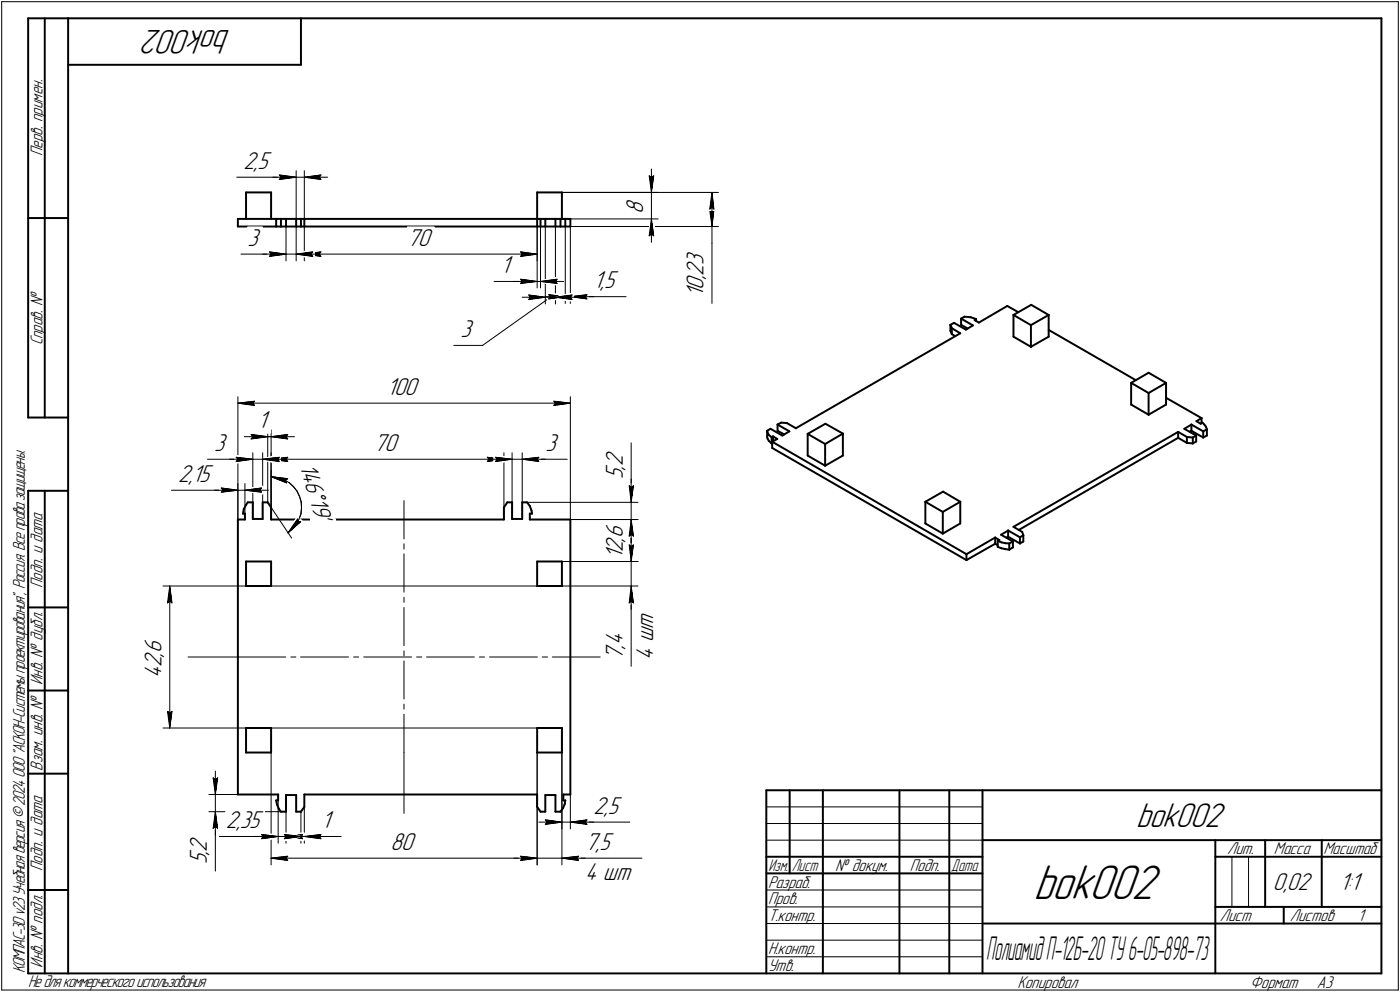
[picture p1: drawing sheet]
<svg xmlns="http://www.w3.org/2000/svg" width="421mm" height="298mm" viewBox="0 0 421 298" stroke-linecap="round" stroke-linejoin="round" font-family="sans-serif">
<defs><g id="words">
<text font-size="15.6" x="310.8" y="270.1">bok002</text>
<g font-size="10.9">
<text x="69.3" y="9" transform="rotate(-180 69.3 9)">bok002</text>
<text x="341.7" y="248.5">bok002</text>
</g>
<text font-size="10.5" x="296.6" y="288.5">ПолиамидП-12Б-20ТУ6-05-898-73</text>
<g font-size="7.8">
<text x="73.2" y="50.7">2,5</text>
<text x="193.4" y="64.3" transform="rotate(-90 193.4 64.3)">8</text>
<text x="74.4" y="73.8">3</text>
<text x="122.4" y="73.8">70</text>
<text x="150.6" y="82">1</text>
<text x="211.5" y="83.9" transform="rotate(-90 211.5 83.9)">,</text>
<text x="211.5" y="82.8" transform="rotate(-90 211.5 82.8)">2</text>
<text x="211.5" y="79.7" transform="rotate(-90 211.5 79.7)">3</text>
<text x="178.5" y="86.6">1,5</text>
<text x="211.5" y="89.2" transform="rotate(-90 211.5 89.2)">1</text>
<text x="211.5" y="87.1" transform="rotate(-90 211.5 87.1)">0</text>
<text x="138.5" y="101.3">3</text>
<text x="116.4" y="118.6">100</text>
<text x="77.5" y="128.7">1</text>
<text x="64.4" y="135.5">3</text>
<text x="112.4" y="135.5">70</text>
<text x="164" y="135.5">3</text>
<text x="90" y="140.1" transform="rotate(73 90 140.1)">146Å19'</text>
<text x="187.3" y="144" transform="rotate(-90 187.3 144)">5</text>
<text x="187.3" y="141.2" transform="rotate(-90 187.3 141.2)">,</text>
<text x="187.3" y="140.1" transform="rotate(-90 187.3 140.1)">2</text>
<text x="53.6" y="144.7">2,15</text>
<text x="187.3" y="161.8" transform="rotate(-90 187.3 161.8)">6</text>
<text x="187.3" y="166" transform="rotate(-90 187.3 166)">2</text>
<text x="187.3" y="162.8" transform="rotate(-90 187.3 162.8)">,</text>
<text x="187.3" y="168.1" transform="rotate(-90 187.3 168.1)">1</text>
<text x="196.5" y="188.9" transform="rotate(-90 196.5 188.9)">т</text>
<text x="48.5" y="197.3" transform="rotate(-90 48.5 197.3)">,</text>
<text x="48.5" y="196.2" transform="rotate(-90 48.5 196.2)">6</text>
<text x="187.3" y="195" transform="rotate(-90 187.3 195)">,</text>
<text x="187.3" y="194" transform="rotate(-90 187.3 194)">4</text>
<text x="196.5" y="192.9" transform="rotate(-90 196.5 192.9)">ш</text>
<text x="48.5" y="203.6" transform="rotate(-90 48.5 203.6)">4</text>
<text x="48.5" y="200.5" transform="rotate(-90 48.5 200.5)">2</text>
<text x="187.3" y="198.2" transform="rotate(-90 187.3 198.2)">7</text>
<text x="196.5" y="198.2" transform="rotate(-90 196.5 198.2)">4</text>
<text x="178.5" y="244.5">2,5</text>
<text x="67.9" y="248.9">2,35</text>
<text x="96.6" y="248.9">1</text>
<text x="62.3" y="257" transform="rotate(-90 62.3 257)">,</text>
<text x="62.3" y="255.9" transform="rotate(-90 62.3 255.9)">2</text>
<text x="117.4" y="255.4">80</text>
<text x="176" y="255.4">7,5</text>
<text x="62.3" y="259.8" transform="rotate(-90 62.3 259.8)">5</text>
<text x="176" y="264.5">4 шт</text>
<text x="382.8" y="267.5">0,02</text>
<text x="402.9" y="267.5">1:1</text>
</g>
<g font-size="5.4">
<text x="12.8" y="46.9" transform="rotate(-90 12.8 46.9)">Перв. примен.</text>
<text x="12.8" y="103.8" transform="rotate(-90 12.8 103.8)">Справ. !</text>
<text x="12.8" y="176.7" transform="rotate(-90 12.8 176.7)">Подп. и дата</text>
<text x="12.8" y="205.8" transform="rotate(-90 12.8 205.8)">Инв. ! дубл.</text>
<text x="12.8" y="231.6" transform="rotate(-90 12.8 231.6)">Взам. инв. !</text>
<text x="369.1" y="256.8">Лит.</text>
<text x="383.1" y="256.8">Масса</text>
<text x="398" y="256.8">Масштаб</text>
<text x="12.8" y="261.7" transform="rotate(-90 12.8 261.7)">Подп. и дата</text>
<text x="251.2" y="261.8">! докум.</text>
<text x="273.6" y="261.8">Подп.</text>
<text x="231" y="266.8">Разраб.</text>
<text x="231" y="271.8">Пров.</text>
<text x="231" y="276.8">Т.контр.</text>
<text x="366.9" y="276.8">Лист</text>
<text x="387.9" y="276.8">Листов</text>
<text x="408.4" y="276.8">1</text>
<text x="231" y="286.8">Н.контр.</text>
<text x="7.5" y="292.5" transform="rotate(-90 7.5 292.5)">КОМПАС-3Dv23Учебнаяверсия©2024ООО&quot;АСКОН-Системыпроектирования&quot;, Россия. Всеправазащищены.</text>
<text x="12.8" y="290.8" transform="rotate(-90 12.8 290.8)">Инв. ! подл.</text>
<text x="231" y="291.8">Утв.</text>
<text x="8.5" y="296.7">Недлякоммерческогоиспользования</text>
<text x="306" y="296.8">Копировал</text>
<text x="376" y="296.8">Формат</text>
<text x="396" y="296.8">A3</text>
</g>
<g font-size="5.3">
<text x="231.1" y="261.8">Изм.</text>
<text x="238.1" y="261.8">Лист</text>
<text x="286.1" y="261.8">Дата</text>
</g>
</g></defs>
<g fill="none" stroke="#000" stroke-width=".59">
<path d="M8.5 5.5v120zM8.5 5.5h12zM13.5 5.5v120zM20.5 5.5v287zM20.5 5.5h395zM20.5 19.5h70zM90.5 5.5v14zM415.5 5.5v287zM74 57.8v8zM74 57.8h7.5zM81.5 57.8v8zM161.5 57.8v8z"/>
<path d="M161.5 57.8h7.5zM169 57.8v8zM8.5 65.5h12zM71.5 65.8v2.3zM71.5 68.1h11.6zM71.5 65.8h11.6zM83.1 68.1h1.4zM83.1 65.8v2.3zM83.1 65.8h1.4zM84.5 68.1h1.5zM84.5 65.8v2.3zM84.5 65.8h1.5z"/>
<path d="M86 68.1h3.1zM86 65.8v2.3zM86 65.8h3.1zM89.1 65.8v2.3zM89.1 68.1h1.4zM89.1 65.8h1.4zM90.5 65.8v2.3zM90.5 68.1h1zM90.5 65.8h1zM91.5 65.8v2.3zM91.5 68.1h70zM91.5 65.8h70z"/>
<path d="M161.5 68.1h1.1zM161.5 65.8v2.3zM161.5 65.8h1.1zM162.6 68.1h1.4zM162.6 65.8v2.3zM162.6 65.8h1.4zM164 68.1h3zM164 65.8v2.3zM164 65.8h3zM167 65.8v2.3zM167 68.1h1.6zM167 65.8h1.6z"/>
<path d="M168.6 65.8v2.3zM168.6 68.1h1.4zM168.6 65.8h1.4zM170 68.1h1.5zM170 65.8v2.3zM170 65.8h1.5zM171.5 65.8v2.3zM285.8 97.6v1.8zM285.8 99.4l.5 1zM285.8 97.6l.5 1zM285.8 97.6l1.1-.6zM286.3 98.6v1.8z"/>
<path d="M286.3 98.6l2.5 1.6zM286.9 97l3.6 2.1zM289.1 95.8v1.8zM289.1 97.6l1.9 1.1zM289.1 95.8l1-.6zM289.1 95.8l3.5 2zM290.1 95.2l1.8 .1zM290.5 99.1l2.1-1.3zM291.9 95.3l1.6 .5zM293.1 96.2l.4-.3zM293.1 96.2l1.3 .7zM293.5 95.8h.1"/>
<path d="M293.5 95.9v.5zM294.4 96.9l8.5-5zM302.9 91.9l3.3 1.9zM304.8 94.7l5.3-3.1zM304.8 94.7v6.5zM304.8 94.7l5.2 3zM310 97.7v6.5zM310 97.7l5.4-3zM310.1 91.6l5.3 3.1zM315.4 99.1l26.1 15.1zM315.4 94.7v6.5zM286.3 100.4l1 .6z"/>
<path d="M304.8 101.2l5.2 3zM310 104.2l5.4-3zM340.2 115.1l5.2 3zM340.2 115.1l5.2-3.1zM340.2 115.1v6.5zM345.4 118.1v6.5zM345.4 112l5.3 3.1zM345.4 118.1l5.3-3zM350.7 119.5l10.7 6.1zM350.7 115.1v6.5zM8.5 125.5h12zM230.7 129.5v1.7z"/>
<path d="M230.7 131.2l.1 .5zM230.7 129.5l1-.6zM230.7 129.5l.1 .4zM230.8 131.7l.4 .8zM230.8 129.9l.4 .8zM231.2 132.5l.9 .8zM231.2 130.7l.9 .7zM231.7 128.9l3.6 2zM232.1 131.4v1.9zM232.1 133.3l.1-.1zM232.1 131.4l.4-.3zM232.2 134.6l58.5 33.7z"/>
<path d="M232.2 132.8v1.8zM232.2 132.8l1.6-.9zM232.2 132.8l58.5 33.7zM232.5 131.1v1.6zM232.5 131.1l1.3 .8zM233.8 129.5l2.1 1.1zM233.8 127.6v1.9zM233.8 127.6l3.6 2zM233.8 127.6l1.1-.6zM234.9 127l1.8 .2zM235.3 130.9l2.1-1.3zM236.7 127.2l2.7 1.5z"/>
<path d="M239.4 128.7l49.4-28.5zM242.9 130.4l5.3-3.1zM242.9 136.9l5.3 3.1zM242.9 130.4v6.5zM242.9 130.4l5.3 3zM248.2 133.4v6.6zM248.2 133.4l5.3-3.1zM248.2 140l5.3-3.1zM248.2 127.3l5.3 3zM253.5 130.3v6.6zM340.2 121.6l5.2 3zM345.4 124.6l5.3-3z"/>
<path d="M354.3 131.6l2.7 1.5zM354.3 129.8v1.8zM354.3 129.8l2.7 1.5zM356.2 128.9l2.1-1.3zM356.2 128.9l3.5 2zM357 133.1l1.7 .2zM357 131.3v1.8zM357 131.3l1.7 .2zM357.8 129.7l.5-.2zM358.3 129.5l3.6 2zM358.3 127.6v1.9zM358.3 127.6l3.6 2z"/>
<path d="M358.7 133.3l1-.6zM358.7 131.5v1.8zM358.7 131.5l1-.6zM359.7 130.9v1.8zM359.8 126.6l1.3 .7zM359.8 126.6l1.6-1zM361.1 127.3l.5-.3zM361.4 125.6v1.6zM361.6 127l.6 .6zM361.9 129.6v1.9zM361.9 131.5l1.1-.6zM361.9 129.6l1.1-.6z"/>
<path d="M362.2 127.6l.5 .7zM362.7 128.3l.3 .7zM363 129v1.9zM8.5 147.5v145zM8.5 147.5h12zM13.5 147.5v145zM71.5 156.1h2.2zM71.5 156.1v82.7zM73.1 154.3h.6zM73.3 153l-.2 1.3zM73.7 154.3v1.8zM74 151.7l-.7 1.3z"/>
<path d="M74.5 151h1.5zM74.5 151l-.5 .7zM76 156h3zM76 151v5zM79 151v5zM79 151h1.5zM80.5 151l1 1.5zM81.5 152.5v3.6zM81.5 156.1h70.1zM151.6 152.5v3.6zM152.6 151l-1 1.5zM152.6 151h1.4z"/>
<path d="M154 151v5zM154 156h3.1zM157.1 151h1.4zM157.1 151v5zM158.5 151l.8 1.1zM159.3 156.1h12.2zM159.3 154.3h.7zM159.3 152.1l.6 1.3zM159.3 154.3v1.8zM159.9 153.4l.1 .9zM171.5 156.1v82.7zM278.3 157.3l5.2 3.1z"/>
<path d="M278.3 150.8v6.5zM278.3 150.8l5.2 3zM278.3 150.8l5.3-3.1zM283.5 153.8v6.6zM283.5 153.8l5.3-3zM283.6 147.7l5.2 3.1zM288.8 150.8v6.5zM303.2 159.4v1.9zM303.2 159.4l3.5 2.1zM304.8 158.3l2.6 1.6zM304.8 158.3l49.5-28.5zM306.4 159.3l47.9-27.7z"/>
<path d="M307.4 159.9l.4 1zM74 176.1h7.5zM74 168.7h7.5zM74 168.7v7.4zM81.5 168.7v7.4zM161.5 168.7h7.5zM161.5 176.1h7.5zM161.5 168.7v7.4zM169 168.7v7.4zM283.5 160.4l5.3-3.1zM290.7 166.5v1.8zM290.7 168.3l8.6-4.9z"/>
<path d="M290.7 166.5l8.6-5zM299.3 163.4l.8 .4zM299.3 161.5v1.9zM299.3 161.5l1.3 .8zM300.1 164.3l1.1 .5zM300.1 162.6v1.7zM300.1 162.6l1.1 .4zM300.1 162.6l.5-.3zM301.1 160.7l3.5 2zM301.1 160.7l2.1-1.3zM301.2 164.8l1.1 .2zM301.2 163l1.1 .2z"/>
<path d="M302.3 165l1.2 .2zM302.3 163.2l1.2 .1zM302.7 161.5l.5-.2zM303.2 161.3l3.5 2zM303.5 165.2l1.1-.7zM303.5 163.3v1.9zM303.5 163.3l1.1-.6zM304.6 162.7v1.8zM306.7 161.5v1.8zM306.7 163.3l1.1-.6zM306.7 161.5l1.1-.6zM307.8 160.9v1.8z"/>
<path d="M8.5 182.5h12zM8.5 207.5h12zM74 218.8v7.3zM74 218.8h7.5zM81.5 218.8v7.3zM161.5 218.8v7.3zM161.5 218.8h7.5zM169 218.8v7.3zM8.5 232.5h12zM71.5 238.8h12.2zM74 226.1h7.5zM83.7 238.8v1.7z"/>
<path d="M86 238.9v5zM86 238.9h3.1zM89.1 238.9v5zM91.5 238.8v3.7zM91.5 238.8h70zM161.5 238.8v3.7zM161.5 226.1h7.5zM164 238.9h3zM164 238.9v5zM167 238.9v5zM169.4 238.8v1.7zM169.4 238.8h2.1z"/>
<path d="M230.5 237.5h185zM230.5 237.5v55zM237.5 237.5v25zM247.5 237.5v55zM270.5 237.5v55zM285.5 237.5v55zM295.5 237.5v55zM83.1 240.5l.2 1.3zM83.1 240.5h.6zM83.3 241.8l.5 1.2zM83.8 243l.7 .9zM84.5 243.9h1.5z"/>
<path d="M89.1 243.9h1.4zM91.5 242.5l-1 1.4zM161.5 242.5l1.1 1.4zM162.6 243.9h1.4zM167 243.9h1.6zM169.3 242.8l-.7 1.1zM169.4 240.5h.6zM169.8 241.6l-.5 1.2zM170 240.5l-.2 1.1zM230.5 257.5h65zM295.5 252.5h120zM365.5 252.5v40z"/>
<path d="M365.5 257.5h15zM380.5 252.5v20zM380.5 257.5h35zM397.5 252.5v20zM8.5 267.5h12zM230.5 262.5h65zM295.5 277.5h70zM365.5 277.5h50zM365.5 272.5h50zM386.1 272.5v5zM8.5 292.5h12zM20.5 292.5h395z"/>
</g>
<g fill="none" stroke="#000" stroke-width=".3">
<path d="M.5 .5v297zM.5 .5h420zM420.5 .5v297zM71.2 53.3h12.8zM82 53.3h7.1zM84 53.3h5.1zM84 52.6l5.1 .7zM84 52.6l.5 .7zM84 53.9l5.1-.6zM84.5 53.3l-.5 .6zM89.1 51.3v14.5zM89.1 53.3h2.4z"/>
<path d="M91.5 51.3v14.5zM91.5 53.3l5 .6zM91.5 53.3l5-.7zM91.5 53.3h7.1zM96 53.3l.5 .6zM96.5 52.6l-.5 .7zM169 57.8h29zM169 57.8h47.1zM195.2 52.8l.7 .5zM195.2 52.8l.7 5zM195.9 53.3l.7-.5zM195.9 50.8v7z"/>
<path d="M195.9 57.8v8zM196.6 52.8l-.7 5zM214.1 57.8l.6 5zM214.1 57.8l-.7 5zM214.1 57.8v10.3zM72.5 76.4h8.5zM79 76.4h7zM81 76.4h5zM81 75.7l5 .7zM81 75.7l.5 .7zM81 77l5-.6zM81.5 76.4l-.5 .6z"/>
<path d="M86 68.1v10.3zM86 76.4h3.1zM89.1 68.1v10.3zM89.1 76.4l5 .6zM89.1 76.4l5-.7zM89.1 76.4h6.9zM91.5 68.1v10.3zM91.5 76.4l5-.7zM91.5 76.4l5 .6zM91.5 76.4h70zM93.6 76.4l.5 .6zM94.1 75.7l-.5 .7z"/>
<path d="M96 76.4l.5 .6zM96.5 75.7l-.5 .7zM156.5 77l5-.6zM156.5 75.7l.6 .7zM156.5 75.7l5 .7zM157.1 76.4l-.6 .6zM161.5 68.1v18.4zM161.5 68.1v10.3zM162.6 68.1v18.4zM164 68.1v23.3zM167 68.1v23.3zM169 65.8h29z"/>
<path d="M170 68.1v23.1zM171.5 68.1h44.6zM171.5 68.1v23.1zM195.2 70.9l.7-.5zM195.9 65.8l-.7 5.1zM195.9 70.4l.7 .5zM195.9 65.8l.7 5.1zM195.9 65.8v7zM213.4 63.1l.7 5zM213.4 63.1l.7 .5zM213.4 62.8l.7-.5zM214.1 68.1v5z"/>
<path d="M214.1 73.1v18.1zM214.1 63.6l.6-.5zM214.1 62.3l.6 .5zM214.7 63.1l-.6 5zM148.6 84.6h7.9zM154.5 84.6h7zM156.5 84.6h5zM156.5 83.9l5 .7zM156.5 83.9l.6 .7zM156.5 85.2l5-.6zM157.1 89.3h6.9zM157.1 84.6l-.6 .6z"/>
<path d="M159 88.6l5 .7zM159 88.6l.5 .7zM159 90l5-.7zM159.5 89.3l-.5 .7zM161.5 84.6h1.1zM162.6 84.6l5 .6zM162.6 84.6l5-.7zM162.6 84.6h6.9zM163.1 89.2h6.9zM164 89.3h3zM165 88.6l5 .6zM165 88.6l.5 .6z"/>
<path d="M165 89.8l5-.6zM165.5 89.2l-.5 .6zM167 89.3l5 .7zM167 89.3l5-.7zM167 89.3h7zM167 84.6l.6 .6zM167.6 83.9l-.6 .7zM170 89.2h1.5zM171.5 89.2h5zM171.5 89.2l5 .6zM171.5 89.2l5-.6zM171.5 89.2h7.1z"/>
<path d="M171.5 89.3l.5 .7zM172 88.6l-.5 .7zM176 89.2l.5 .6zM176.5 89.2h11.8zM176.5 88.6l-.5 .6zM71.5 119.2v36.9zM136.5 103.8h8.6zM145.1 103.8l20.4-14.5zM171.5 119.2v36.9zM62.4 138h8.6zM69 138h7zM71 138h5z"/>
<path d="M71 137.4l5 .6zM71 137.4l.5 .6zM71 138.7l5-.7zM71.5 138l-.5 .7zM71.5 121.2l5-.6zM71.5 121.2l5 .6zM71.5 121.2h100zM73.5 131.2h7zM75.5 131.2h5zM75.5 131.2h8zM75.5 130.6l5 .6zM75.5 130.6l.5 .6z"/>
<path d="M75.5 131.9l5-.7zM76 136.1v19.9zM76 138h3zM76 121.2l.5 .6zM76 131.2l-.5 .7zM76.5 120.6l-.5 .6zM79 136.1v19.9zM79 138l5 .7zM79 138l5-.6zM79 138h7zM80.5 129.2v21.8zM80.5 131.2h1z"/>
<path d="M81.5 136.1v20zM81.5 129.2v23.3zM81.5 138l5-.6zM81.5 138l5 .7zM81.5 138h70.1zM81.5 131.2l5 .7zM81.5 131.2l5-.6zM81.5 131.2h7.1zM83.6 138l.4 .7zM84 137.4l-.4 .6zM86 138l.5 .7zM86 131.2l.5 .7z"/>
<path d="M86.5 137.4l-.5 .6zM86.5 130.6l-.5 .6zM146.6 138.7l5-.7zM146.6 137.4l.5 .6zM146.6 137.4l5 .6zM147.1 138l-.5 .7zM147.1 138h6.9zM149 137.4l5 .6zM149 137.4l.5 .6zM149 138.7l5-.7zM149.5 138l-.5 .7zM151.6 136.1v20z"/>
<path d="M154 136.1v19.9zM154 138h3.1zM157.1 136.1v19.9zM157.1 138h5zM157.1 138l5 .7zM157.1 138l5-.6zM157.1 138h6.9zM161.5 138l.6 .7zM162.1 138h8.5zM162.1 137.4l-.6 .6zM166.5 121.8l5-.6zM166.5 120.6l.5 .6z"/>
<path d="M166.5 120.6l5 .6zM167 121.2l-.5 .6zM189.8 133.1v12.9zM51.6 147.3h14.9zM64.5 147.3h7zM66.5 147.3h5zM66.5 146.6l5 .7zM66.5 146.6l.6 .7zM66.5 147.9l5-.6zM67.1 147.3l-.6 .6zM71.5 145.3v10.8zM71.5 147.3h2.2z"/>
<path d="M73.7 145.3v10.8zM73.7 147.3l5 .6zM73.7 147.3l5-.7zM73.7 147.3h7zM78.1 147.3l.6 .6zM78.7 146.6l-.6 .7zM80.5 151l7.2 10.7zM81.5 143.3h.5zM81.5 141.3v14.8zM81.5 143.3l5 .5zM81.5 143.3l4.7 1.8zM82 143.3l1.7 .3z"/>
<path d="M83.7 143.6l1.7 .6zM85.4 144.2l1.6 .8zM85.9 144.4l.6-.6zM85.9 144.4l.3 .7zM87 145l1.2 1.2zM88.2 146.2l1.1 1.4zM89.1 157.6l-1.1 1.4zM89.3 147.6l.8 1.6zM89.5 156l-2.9 4.1zM89.5 156l.2 .7zM89.7 156.7l.7 .1zM89.9 156l-.8 1.6z"/>
<path d="M90.1 149.2l.5 1.7zM90.5 154.4l-.6 1.6zM90.6 150.9l.1 1.8zM90.7 152.7l-.2 1.7zM121.5 150.5v11.5zM158.5 151h33.4zM159.3 156.1h32.6zM171.5 156.1h20.4zM189.2 146l.6 .5zM189.2 146l.6 5zM189.8 146v5zM189.8 156.1l.7 5z"/>
<path d="M189.8 156.1l-.6 5zM189.8 156.1v12.6zM189.8 156.1v7.1zM189.8 146.5l.7-.5zM189.8 143.9v7.1zM189.8 151v5.1zM190.5 146l-.7 5zM49 176.1h120zM51.1 176.1l.6 5.1zM51.1 176.1l-.7 5.1zM51.1 176.1v42.7zM86.6 160.1l1.4-1.1z"/>
<path d="M86.6 160.1l3.8-3.3zM121.5 179.5v1.5zM121.5 166.5v11.5zM121.5 163.4v1.6zM169 176.1h22.9zM169 168.7h22.9zM189.2 163.7l.6 .6zM189.2 163.7l.6 5zM189.2 161.1l.6-.5zM189.8 176.1v5.1zM189.8 176.1l-.6 5.1zM189.8 176.1l.7 5.1z"/>
<path d="M189.8 176.1v7zM189.8 164.3l.7-.6zM189.8 161.7v7zM189.8 168.7v7.4zM189.8 160.6l.7 .5zM190.5 163.7l-.7 5zM50.4 181.2l.7-.5zM51.1 180.7l.6 .5zM56.6 197.4h14.9zM71.5 197.4h14.4zM87.5 197.4h1.5zM90.4 197.4h14.4z"/>
<path d="M106.3 197.4h1.6zM109.4 197.4h14.4zM121.5 198.6v11.5zM121.5 195.6v1.5zM121.5 182.5v11.6zM125.3 197.4h1.5zM128.3 197.4h14.4zM144.2 197.4h1.5zM147.2 197.4h14.4zM163.1 197.4h1.6zM166.1 197.4h14.4zM189.2 181.2l.6-.5z"/>
<path d="M189.8 181.2v19zM189.8 180.7l.7 .5zM49 218.8h120zM50.4 213.8l.7 5zM50.4 213.8l.7 .4zM51.1 214.2l.6-.4zM51.7 213.8l-.6 5zM121.5 214.6v11.5zM121.5 211.6v1.5zM169 218.8v30.3zM62.8 238.8h20.9zM64.1 233.8l.7 .5z"/>
<path d="M64.1 233.8l.7 5zM64.8 234.3l.6-.5zM64.8 231.7v7.1zM64.8 238.8v5.1zM65.4 233.8l-.6 5zM81.5 226.1v33.8zM83.7 238.8v14.6zM86 238.9v14.5zM121.5 226.1v18.3zM161.5 226.1v33.8zM169 226.1v33.8zM171.5 238.8v10.3z"/>
<path d="M62.8 243.9h21.7zM64.1 248.9l.7-.5zM64.8 243.9v5zM64.8 248.9v12.9zM64.8 243.9l-.7 5zM64.8 248.4l.6 .5zM64.8 243.9l.6 5zM64.8 243.9v7.1zM66 251.4h15.5zM76.7 251.4h7zM78.7 250.8l5 .6zM78.7 250.8l.5 .6z"/>
<path d="M78.7 252.1l5-.7zM79.2 251.4l-.5 .7zM81.5 251.4h2.2zM81.5 257.9l5-.6zM81.5 257.9l5 .7zM81.5 257.9h80zM83.6 251.4h6.9zM83.7 251.4h2.3zM85.5 250.8l5 .6zM85.5 250.8l.5 .6zM85.5 252.1l5-.7zM86 257.9l.5 .7z"/>
<path d="M86 251.4l5 .7zM86 251.4l5-.6zM86 251.4h7zM86 251.4l-.5 .7zM86.5 257.3l-.5 .6zM90.5 243.9v9.5zM90.5 251.4l.5 .7zM90.5 251.4h1zM91 250.8l-.5 .6zM91.5 251.4h3.2zM91.5 242.5v10.9zM91.5 251.4l5 .7z"/>
<path d="M91.5 251.4l5-.6zM91.5 251.4h7.1zM94.7 251.4h7.9zM96 251.4l.5 .7zM96.5 250.8l-.5 .6zM154.5 257.9h7zM156.5 257.3l5 .6zM156.5 257.3l.6 .6zM156.5 258.6l5-.7zM157.1 257.9l-.6 .7zM161.5 257.9h7.5zM162.1 247.1h6.9z"/>
<path d="M164 246.4l5 .7zM164 246.4l.5 .7zM164 247.7l5-.6zM164.5 247.1l-.5 .6zM169 257.9h5zM169 257.9l5 .7zM169 257.9l5-.6zM169 257.9h7zM169 247.1h2.5zM171.5 247.1h5zM171.5 247.1l5 .6zM171.5 247.1l5-.7z"/>
<path d="M171.5 247.1h7.1zM173.6 257.9l.4 .7zM174 257.9h19zM174 257.3l-.4 .6zM176 247.1l.5 .6zM176.5 247.1h12.9zM176.5 246.4l-.5 .7zM230.5 247.5h65zM230.5 252.5h65zM230.5 242.5h65zM370.5 257.5v15zM375.5 257.5v15z"/>
<path d="M230.5 267.5h65zM230.5 272.5h65zM230.5 277.5h65zM.5 297.5h420zM230.5 282.5h65zM230.5 287.5h65z"/>
</g>
<g fill="#fff" stroke="#fff" stroke-width=".3">
<path d="M187.8 59.4h7.1zM187.8 59.4h7.1zM187.8 59.5h7.1zM187.8 59.6h7.1zM187.8 59.7h7.1zM187.8 59.8h7.1zM187.8 59.9h7.1zM187.8 59.9h7.1zM187.8 60h7.1zM187.8 60.1h7.1zM187.8 60.2h7.1zM187.8 60.3h7.1zM187.8 60.4h7.1zM187.8 60.5h7.1zM187.8 60.5h7.1zM187.8 60.6h7.1zM187.8 60.7h7.1zM187.8 60.8h7.1zM187.8 60.9h7.1zM187.8 61h7.1zM187.8 61h7.1zM187.8 61.1h7.1zM187.8 61.2h7.1zM187.8 61.3h7.1zM187.8 61.4h7.1zM187.8 61.5h7.1zM187.8 61.6h7.1zM187.8 61.6h7.1zM187.8 61.7h7.1zM187.8 61.8h7.1zM187.8 61.9h7.1zM187.8 62h7.1zM187.8 62.1h7.1zM187.8 62.1h7.1zM187.8 62.2h7.1zM187.8 62.3h7.1zM187.8 62.4h7.1zM187.8 62.5h7.1zM187.8 62.6h7.1zM187.8 62.7h7.1zM187.8 62.7h7.1zM187.8 62.8h7.1zM187.8 62.9h7.1zM187.8 63h7.1zM187.8 63.1h7.1zM187.8 63.2h7.1zM187.8 63.2h7.1zM187.8 63.3h7.1zM187.8 63.4h7.1zM187.8 63.5h7.1zM187.8 63.6h7.1zM187.8 63.7h7.1zM187.8 63.8h7.1zM187.8 63.8h7.1zM187.8 63.9h7.1zM187.8 64h7.1zM187.8 64.1h7.1zM187.8 64.2h7.1zM187.8 64.3h7.1z"/>
<path d="M194.7 52.3h2.5zM194.8 52.4h2.4zM194.8 52.5h2.4zM194.8 52.6h2.4zM194.8 52.7h2.4zM194.8 52.7h2.4zM194.8 52.8h2.4zM194.8 52.9h2.4zM194.9 53h2.2zM194.9 53.1h2.2zM194.9 53.2h2.2zM194.9 53.3h2.2zM194.9 53.3h2.2zM194.9 53.4h2.2zM194.9 53.5h2.2zM195 53.6h2zM195 53.7h2zM195 53.8h2zM195 53.8h2zM195 53.9h2zM195 54h2zM195 54.1h2zM195 54.2h1.9zM195.1 54.3h1.8zM195.1 54.4h1.8zM195.1 54.4h1.8zM195.1 54.5h1.8zM195.1 54.6h1.8zM195.1 54.7h1.8zM195.1 54.8h1.8zM195.2 54.9h1.6zM195.2 54.9h1.6zM195.2 55h1.6zM195.2 55.1h1.6zM195.2 55.2h1.6zM195.2 55.3h1.6zM195.2 55.4h1.6zM195.2 55.5h1.6zM195.2 55.5h1.6zM195.2 55.6h1.6zM195.2 55.7h1.6zM195.2 55.8h1.6zM195.2 55.9h1.6zM195.2 56h1.6zM195.2 56h1.5zM195.3 56.1h1.4zM195.3 56.2h1.4zM195.4 56.3h1.2zM195.4 56.4h1.2zM195.4 56.5h1.1zM195.5 56.6h1zM195.5 56.6h.9zM195.6 56.7h.8zM195.6 56.8h.8zM195.6 56.9h.7zM195.7 57h.6zM195.7 57.1h.6zM195.7 57.1h.6zM195.7 57.2h.5zM195.7 57.3h.5zM195.8 57.4h.4zM195.8 57.5h.3zM195.8 57.6h.3z"/>
<path d="M195.8 66h.3zM195.8 66.1h.3zM195.8 66.2h.4zM195.7 66.3h.5zM195.7 66.4h.5zM195.7 66.5h.6zM195.7 66.5h.6zM195.7 66.6h.6zM195.6 66.7h.7zM195.6 66.8h.7zM195.6 66.9h.8zM195.5 67h.9zM195.5 67.1h1zM195.5 67.1h1zM195.4 67.2h1.1zM195.4 67.3h1.2zM195.4 67.4h1.2zM195.3 67.5h1.4zM195.3 67.6h1.4zM195.2 67.6h1.5zM195.2 67.7h1.6zM195.2 67.8h1.6zM195.2 67.9h1.6zM195.2 68h1.6zM195.2 68.1h1.6zM195.2 68.2h1.6zM195.2 68.2h1.6zM195.2 68.3h1.6zM195.2 68.4h1.6zM195.2 68.5h1.6zM195.2 68.6h1.6zM195.2 68.7h1.6zM195.2 68.7h1.6zM195.2 68.8h1.6zM195.1 68.9h1.8zM195.1 69h1.8zM195.1 69.1h1.8zM195.1 69.2h1.8zM195.1 69.3h1.8zM195.1 69.3h1.8zM195.1 69.4h1.8zM195 69.5h2zM195 69.6h2zM195 69.7h2zM195 69.8h2zM195 69.8h2zM195 69.9h2zM195 70h2zM194.9 70.1h2.2zM194.9 70.2h2.2zM194.9 70.3h2.2zM194.9 70.4h2.2zM194.9 70.4h2.2zM194.9 70.5h2.2zM194.9 70.6h2.2zM194.8 70.7h2.4zM194.8 70.8h2.4zM194.8 70.9h2.4zM194.8 71h2.4zM194.8 71h2.4zM194.8 71.1h2.4zM194.8 71.2h2.4z"/>
<path d="M205.9 75.1h7.2zM205.9 75.2h7.2zM205.9 75.3h7.2zM205.9 75.4h7.2zM205.9 75.4h7.2zM205.9 75.5h7.2zM205.9 75.6h7.2zM205.9 75.7h7.2zM205.9 75.8h7.2zM205.9 75.9h7.2zM205.9 75.9h7.2zM205.9 76h7.2zM205.9 76.1h7.2zM205.9 76.2h7.2zM205.9 76.3h7.2zM205.9 76.4h7.2zM205.9 76.5h7.2zM205.9 76.5h7.2zM205.9 76.6h7.2zM205.9 76.7h7.2zM205.9 76.8h7.2zM205.9 76.9h7.2zM205.9 77h7.2zM205.9 77h7.2zM205.9 77.1h7.2zM205.9 77.2h7.2zM205.9 77.3h7.2zM205.9 77.4h7.2zM205.9 77.5h7.2zM205.9 77.6h7.2zM205.9 77.6h7.2zM205.9 77.7h7.2zM205.9 77.8h7.2zM205.9 77.9h7.2zM205.9 78h7.2zM205.9 78.1h7.2zM205.9 78.1h7.2zM205.9 78.2h7.2zM205.9 78.3h7.2zM205.9 78.4h7.2zM205.9 78.5h7.2zM205.9 78.6h7.2zM205.9 78.7h7.2zM205.9 78.7h7.2zM205.9 78.8h7.2zM205.9 78.9h7.2zM205.9 79h7.2zM205.9 79.1h7.2zM205.9 79.2h7.2zM205.9 79.2h7.2zM205.9 79.3h7.2zM205.9 79.4h7.2zM205.9 79.5h7.2zM205.9 79.6h7.2zM205.9 79.7h7.2zM205.9 79.8h7.2zM205.9 79.8h7.2zM205.9 79.9h7.2zM205.9 80h7.2zM205.9 80.1h7.2zM205.9 80.2h7.2zM205.9 80.3h7.2zM205.9 80.3h7.2zM205.9 80.4h7.2zM205.9 80.5h7.2zM205.9 80.6h7.2zM205.9 80.7h7.2zM205.9 80.8h7.2zM205.9 80.9h7.2zM205.9 80.9h7.2zM205.9 81h7.2zM205.9 81.1h7.2zM205.9 81.2h7.2zM205.9 81.3h7.2zM205.9 81.4h7.2zM205.9 81.4h7.2zM205.9 81.5h7.2zM205.9 81.6h7.2zM205.9 81.7h7.2zM205.9 81.8h7.2zM205.9 81.9h7.2zM205.9 82h7.2zM205.9 82h7.2zM205.9 82.1h7.2zM205.9 82.2h7.2zM205.9 82.3h7.2zM205.9 82.4h7.2zM205.9 82.5h7.2zM205.9 82.5h7.2zM205.9 82.6h7.2zM205.9 82.7h7.2zM205.9 82.8h7.2zM205.9 82.9h7.2zM205.9 83h7.2zM205.9 83.1h7.2zM205.9 83.1h7.2zM205.9 83.2h7.2zM205.9 83.3h7.2zM205.9 83.4h7.2zM205.9 83.5h7.2zM205.9 83.6h7.2zM205.9 83.7h7.2zM205.9 83.7h7.2zM205.9 83.8h7.2zM205.9 83.9h7.2zM205.9 84h7.2zM205.9 84.1h7.2zM205.9 84.2h7.2zM205.9 84.2h7.2zM205.9 84.3h7.2zM205.9 84.4h7.2zM205.9 84.5h7.2zM205.9 84.6h7.2zM205.9 84.7h7.2zM205.9 84.8h7.2zM205.9 84.8h7.2zM205.9 84.9h7.2zM205.9 85h7.2zM205.9 85.1h7.2zM205.9 85.2h7.2zM205.9 85.3h7.2zM205.9 85.3h7.2zM205.9 85.4h7.2zM205.9 85.5h7.2zM205.9 85.6h7.2zM205.9 85.7h7.2zM205.9 85.8h7.2zM205.9 85.9h7.2zM205.9 85.9h7.2zM205.9 86h7.2zM205.9 86.1h7.2zM205.9 86.2h7.2zM205.9 86.3h7.2zM205.9 86.4h7.2zM205.9 86.4h7.2zM205.9 86.5h7.2zM205.9 86.6h7.2zM205.9 86.7h7.2zM205.9 86.8h7.2zM205.9 86.9h7.2zM205.9 87h7.2zM205.9 87h7.2zM205.9 87.1h7.2zM205.9 87.2h7.2zM205.9 87.3h7.2zM205.9 87.4h7.2zM205.9 87.5h7.2zM205.9 87.5h7.2zM205.9 87.6h7.2zM205.9 87.7h7.2zM205.9 87.8h7.2zM205.9 87.9h7.2zM205.9 88h7.2zM205.9 88.1h7.2zM205.9 88.1h7.2zM205.9 88.2h7.2zM205.9 88.3h7.2zM205.9 88.4h7.2zM205.9 88.5h7.2zM205.9 88.6h7.2zM205.9 88.6h7.2zM205.9 88.7h7.2zM205.9 88.8h7.2zM205.9 88.9h7.2zM205.9 89h7.2zM205.9 89.1h7.2z"/>
<path d="M212.9 62.6h2.4zM212.9 62.7h2.4zM212.9 62.7h2.4zM212.9 62.8h2.4zM212.9 62.9h2.4zM212.9 63h2.4zM212.9 63.1h2.4zM212.9 63.2h2.4zM213 63.2h2.2zM213 63.3h2.2zM213 63.4h2.2zM213 63.5h2.2zM213 63.6h2.2zM213 63.7h2.2zM213 63.8h2.2zM213.1 63.8h2zM213.1 63.9h2zM213.1 64h2zM213.1 64.1h2zM213.1 64.2h2zM213.1 64.3h2zM213.1 64.3h2zM213.1 64.4h2zM213.2 64.5h1.9zM213.2 64.6h1.9zM213.2 64.7h1.9zM213.2 64.8h1.9zM213.2 64.9h1.9zM213.2 64.9h1.9zM213.2 65h1.9zM213.3 65.1h1.7zM213.3 65.2h1.7zM213.3 65.3h1.7zM213.3 65.4h1.7zM213.3 65.4h1.7zM213.3 65.5h1.7zM213.3 65.6h1.7zM213.4 65.7h1.5zM213.4 65.8h1.5zM213.4 65.9h1.5zM213.4 66h1.5zM213.4 66h1.5zM213.4 66.1h1.5zM213.4 66.2h1.5zM213.4 66.3h1.4zM213.4 66.4h1.4zM213.4 66.5h1.4zM213.5 66.5h1.2zM213.5 66.6h1.2zM213.6 66.7h1.1zM213.6 66.8h1zM213.6 66.9h1zM213.7 67h.8zM213.7 67.1h.8zM213.8 67.1h.7zM213.8 67.2h.7zM213.9 67.3h.6zM213.9 67.4h.6zM213.9 67.5h.5zM214 67.6h.4zM214 67.6h.3zM214 67.7h.3zM214 67.8h.3z"/>
<path d="M214 58.1h.3zM214 58.2h.3zM214 58.3h.3zM214 58.3h.4zM213.9 58.4h.5zM213.9 58.5h.6zM213.9 58.6h.6zM213.8 58.7h.7zM213.8 58.8h.7zM213.7 58.8h.8zM213.7 58.9h.8zM213.6 59h1zM213.6 59.1h1zM213.6 59.2h1.1zM213.5 59.3h1.2zM213.5 59.4h1.2zM213.4 59.4h1.4zM213.4 59.5h1.4zM213.4 59.6h1.4zM213.4 59.7h1.5zM213.4 59.8h1.5zM213.4 59.9h1.5zM213.4 59.9h1.5zM213.4 60h1.5zM213.4 60.1h1.5zM213.4 60.2h1.5zM213.3 60.3h1.7zM213.3 60.4h1.7zM213.3 60.5h1.7zM213.3 60.5h1.7zM213.3 60.6h1.7zM213.3 60.7h1.7zM213.3 60.8h1.7zM213.2 60.9h1.9zM213.2 61h1.9zM213.2 61h1.9zM213.2 61.1h1.9zM213.2 61.2h1.9zM213.2 61.3h1.9zM213.2 61.4h1.9zM213.1 61.5h2zM213.1 61.6h2zM213.1 61.6h2zM213.1 61.7h2zM213.1 61.8h2zM213.1 61.9h2zM213.1 62h2zM213.1 62.1h2zM213 62.1h2.2zM213 62.2h2.2zM213 62.3h2.2zM213 62.4h2.2zM213 62.5h2.2zM213 62.6h2.2zM213 62.7h2.2zM212.9 62.7h2.4zM212.9 62.8h2.4zM212.9 62.9h2.4zM212.9 63h2.4zM212.9 63.1h2.4zM212.9 63.2h2.4zM212.9 63.2h2.4z"/>
<path d="M178.6 81h7.7zM178.6 81.1h7.7zM178.6 81.2h7.7zM178.6 81.3h7.7zM178.6 81.4h7.7zM178.6 81.4h7.7zM178.6 81.5h7.7zM178.6 81.6h7.7zM178.6 81.7h7.7zM178.6 81.8h7.7zM178.6 81.9h7.7zM178.6 82h7.7zM178.6 82h7.7zM178.6 82.1h7.7zM178.6 82.2h7.7zM178.6 82.3h7.7zM178.6 82.4h7.7zM178.6 82.5h7.7zM178.6 82.5h7.7zM178.6 82.6h7.7zM178.6 82.7h7.7zM178.6 82.8h7.7zM178.6 82.9h7.7zM178.6 83h7.7zM178.6 83.1h7.7zM178.6 83.1h7.7zM178.6 83.2h7.7zM178.6 83.3h7.7zM178.6 83.4h7.7zM178.6 83.5h7.7zM178.6 83.6h7.7zM178.6 83.7h7.7zM178.6 83.7h7.7zM178.6 83.8h7.7zM178.6 83.9h7.7zM178.6 84h7.7zM178.6 84.1h7.7zM178.6 84.2h7.7zM178.6 84.2h7.7zM178.6 84.3h7.7zM178.6 84.4h7.7zM178.6 84.5h7.7zM178.6 84.6h7.7zM178.6 84.7h7.7zM178.6 84.8h7.7zM178.6 84.8h7.7zM178.6 84.9h7.7zM178.6 85h7.7zM178.6 85.1h7.7zM178.6 85.2h7.7zM178.6 85.3h7.7zM178.6 85.3h7.7zM178.6 85.4h7.7zM178.6 85.5h7.7zM178.6 85.6h7.7zM178.6 85.7h7.7zM178.6 85.8h7.7zM178.6 85.9h7.7zM178.6 85.9h7.7zM178.6 86h7.7zM178.6 86.1h7.7zM178.6 86.2h7.7zM178.6 86.3h7.7zM178.6 86.4h7.7zM178.6 86.4h7.7zM178.6 86.5h7.7zM178.6 86.6h7.7zM178.6 86.7h7.7zM178.6 86.8h7.7zM178.6 86.9h7.7zM178.6 87h7.7zM178.6 87h7.7zM178.6 87.1h7.7zM178.6 87.2h7.7zM178.6 87.3h7.7zM178.6 87.4h7.7zM178.6 87.5h7.7zM178.6 87.5h7.7zM178.6 87.6h7.7zM178.6 87.7h7.7zM178.6 87.8h7.7zM178.6 87.9h7.7zM178.6 88h7.7zM178.6 88.1h7.7z"/>
<path d="M176.4 88.1h.6zM175.9 88.1h1.1zM175.2 88.2h1.8zM174.6 88.3h2.4zM174 88.4h3zM173.3 88.5h3.7zM173.1 88.6h3.9zM172.9 88.6h4.1zM172.7 88.7h4.3zM172.5 88.8h4.5zM172.2 88.9h4.8zM172 89h5zM171.8 89.1h5.2zM171.5 89.2h5.5zM171.8 89.2h5.2zM172 89.3h5zM172.1 89.4h4.9zM172.4 89.5h4.6zM172.6 89.6h4.4zM172.7 89.7h4.3zM173 89.7h4zM173.1 89.8h3.9zM173.3 89.9h3.7zM174 90h3zM174.6 90.1h2.4zM175.2 90.2h1.8zM175.9 90.3h1.1zM176.4 90.3h.6z"/>
<path d="M164.5 88.1h.7zM164.5 88.1h1.3zM164.5 88.2h1.9zM164.5 88.3h2.5zM164.5 88.4h3.1zM164.5 88.5h3.7zM164.5 88.6h4zM164.5 88.6h4.2zM164.5 88.7h4.4zM164.5 88.8h4.7zM164.5 88.9h4.9zM164.5 89h5.1zM164.5 89.1h5.3zM164.5 89.2h5.5zM164.5 89.2h5.3zM164.5 89.3h5.2zM164.5 89.4h4.9zM164.5 89.5h4.7zM164.5 89.6h4.6zM164.5 89.7h4.3zM164.5 89.7h4.2zM164.5 89.8h4zM164.5 89.9h3.7zM164.5 90h3.1zM164.5 90.1h2.5zM164.5 90.2h1.9zM164.5 90.3h1.3zM164.5 90.3h.7z"/>
<path d="M138.5 95.7h4.6zM138.5 95.8h4.6zM138.5 95.8h4.6zM138.5 95.9h4.6zM138.5 96h4.6zM138.5 96.1h4.6zM138.5 96.2h4.6zM138.5 96.3h4.6zM138.5 96.4h4.6zM138.5 96.4h4.6zM138.5 96.5h4.6zM138.5 96.6h4.6zM138.5 96.7h4.6zM138.5 96.8h4.6zM138.5 96.9h4.6zM138.5 96.9h4.6zM138.5 97h4.6zM138.5 97.1h4.6zM138.5 97.2h4.6zM138.5 97.3h4.6zM138.5 97.4h4.6zM138.5 97.5h4.6zM138.5 97.5h4.6zM138.5 97.6h4.6zM138.5 97.7h4.6zM138.5 97.8h4.6zM138.5 97.9h4.6zM138.5 98h4.6zM138.5 98h4.6zM138.5 98.1h4.6zM138.5 98.2h4.6zM138.5 98.3h4.6zM138.5 98.4h4.6zM138.5 98.5h4.6zM138.5 98.6h4.6zM138.5 98.6h4.6zM138.5 98.7h4.6zM138.5 98.8h4.6zM138.5 98.9h4.6zM138.5 99h4.6zM138.5 99.1h4.6zM138.5 99.1h4.6zM138.5 99.2h4.6zM138.5 99.3h4.6zM138.5 99.4h4.6zM138.5 99.5h4.6zM138.5 99.6h4.6zM138.5 99.7h4.6zM138.5 99.7h4.6zM138.5 99.8h4.6zM138.5 99.9h4.6zM138.5 100h4.6zM138.5 100.1h4.6zM138.5 100.2h4.6zM138.5 100.2h4.6zM138.5 100.3h4.6zM138.5 100.4h4.6zM138.5 100.5h4.6zM138.5 100.6h4.6zM138.5 100.7h4.6zM138.5 100.8h4.6zM138.5 100.8h4.6zM138.5 100.9h4.6zM138.5 101h4.6zM138.5 101.1h4.6zM138.5 101.2h4.6zM138.5 101.3h4.6zM138.5 101.3h4.6zM138.5 101.4h4.6zM138.5 101.5h4.6zM138.5 101.6h4.6zM138.5 101.7h4.6zM138.5 101.8h4.6zM138.5 101.9h4.6zM138.5 101.9h4.6zM138.5 102h4.6zM138.5 102.1h4.6zM138.5 102.2h4.6zM138.5 102.3h4.6zM138.5 102.4h4.6zM138.5 102.4h4.6zM138.5 102.5h4.6zM138.5 102.6h4.6zM138.5 102.7h4.6z"/>
<path d="M158.5 88.2h.8zM158.5 88.3h1.5zM158.5 88.4h2.3zM158.5 88.5h3zM158.5 88.6h3.7zM158.5 88.6h4zM158.5 88.7h4.1zM158.5 88.8h4.3zM158.5 88.9h4.6zM158.5 89h4.7zM158.5 89.1h4.9zM158.5 89.2h5.2zM158.5 89.2h5.3zM158.5 89.3h5.5zM158.5 89.4h5.3zM158.5 89.5h5.2zM158.5 89.6h4.9zM158.5 89.7h4.7zM158.5 89.7h4.6zM158.5 89.8h4.3zM158.5 89.9h4.1zM158.5 90h4zM158.5 90.1h3.7zM158.5 90.2h3.1zM158.5 90.3h2.5zM158.5 90.3h1.9zM158.5 90.4h1.3zM158.5 90.5h.7z"/>
<path d="M171.9 88.2h.7zM171.1 88.3h1.5zM170.3 88.4h2.3zM169.6 88.5h3zM168.8 88.6h3.8zM168.7 88.6h3.9zM168.5 88.7h4.1zM168.2 88.8h4.4zM168.1 88.9h4.5zM167.9 89h4.7zM167.6 89.1h5zM167.5 89.2h5.1zM167.3 89.2h5.3zM167 89.3h5.6zM167.3 89.4h5.3zM167.5 89.5h5.1zM167.6 89.6h5zM167.9 89.7h4.7zM168.1 89.7h4.5zM168.2 89.8h4.4zM168.5 89.9h4.1zM168.7 90h3.9zM168.8 90.1h3.8zM169.5 90.2h3.1zM170.1 90.3h2.5zM170.7 90.3h1.9zM171.4 90.4h1.2zM172 90.5h.6z"/>
<path d="M150.6 76.5h3.9zM150.6 76.5h3.9zM150.6 76.6h3.9zM150.6 76.7h3.9zM150.6 76.8h3.9zM150.6 76.9h3.9zM150.6 77h3.9zM150.6 77h3.9zM150.6 77.1h3.9zM150.6 77.2h3.9zM150.6 77.3h3.9zM150.6 77.4h3.9zM150.6 77.5h3.9zM150.6 77.6h3.9zM150.6 77.6h3.9zM150.6 77.7h3.9zM150.6 77.8h3.9zM150.6 77.9h3.9zM150.6 78h3.9zM150.6 78.1h3.9zM150.6 78.1h3.9zM150.6 78.2h3.9zM150.6 78.3h3.9zM150.6 78.4h3.9zM150.6 78.5h3.9zM150.6 78.6h3.9zM150.6 78.7h3.9zM150.6 78.7h3.9zM150.6 78.8h3.9zM150.6 78.9h3.9zM150.6 79h3.9zM150.6 79.1h3.9zM150.6 79.2h3.9zM150.6 79.2h3.9zM150.6 79.3h3.9zM150.6 79.4h3.9zM150.6 79.5h3.9zM150.6 79.6h3.9zM150.6 79.7h3.9zM150.6 79.8h3.9zM150.6 79.8h3.9zM150.6 79.9h3.9zM150.6 80h3.9zM150.6 80.1h3.9zM150.6 80.2h3.9zM150.6 80.3h3.9zM150.6 80.3h3.9zM150.6 80.4h3.9zM150.6 80.5h3.9zM150.6 80.6h3.9zM150.6 80.7h3.9zM150.6 80.8h3.9zM150.6 80.9h3.9zM150.6 80.9h3.9zM150.6 81h3.9zM150.6 81.1h3.9zM150.6 81.2h3.9zM150.6 81.3h3.9zM150.6 81.4h3.9zM150.6 81.4h3.9zM150.6 81.5h3.9zM150.6 81.6h3.9zM150.6 81.7h3.9zM150.6 81.8h3.9zM150.6 81.9h3.9zM150.6 82h3.9zM150.6 82h3.9zM150.6 82.1h3.9zM150.6 82.2h3.9zM150.6 82.3h3.9zM150.6 82.4h3.9zM150.6 82.5h3.9zM150.6 82.5h3.9zM150.6 82.6h3.9zM150.6 82.7h3.9zM150.6 82.8h3.9zM150.6 82.9h3.9zM150.6 83h3.9zM150.6 83.1h3.9zM150.6 83.1h3.9zM150.6 83.2h3.9zM150.6 83.3h3.9zM150.6 83.4h3.9zM150.6 83.5h3.9z"/>
<path d="M156 83.4h.7zM156 83.5h1.3zM156 83.6h1.9zM156 83.7h2.6zM156 83.7h3.2zM156 83.8h3.8zM156 83.9h4zM156 84h4.2zM156 84.1h4.4zM156 84.2h4.6zM156 84.2h4.8zM156 84.3h5zM156 84.4h5.2zM156 84.5h5.4zM156 84.6h5.5zM156 84.7h5.4zM156 84.8h5.1zM156 84.8h5zM156 84.9h4.7zM156 85h4.4zM156 85.1h4.3zM156 85.2h4zM156 85.3h3.8zM156 85.3h3.2zM156 85.4h2.6zM156 85.5h1.9zM156 85.6h1.3zM156 85.7h.7z"/>
<path d="M167.5 83.4h.6zM166.9 83.5h1.2zM166.2 83.6h1.9zM165.6 83.7h2.5zM165 83.7h3.1zM164.3 83.8h3.8zM164.2 83.9h3.9zM164 84h4.1zM163.7 84.1h4.4zM163.6 84.2h4.5zM163.4 84.2h4.7zM163.2 84.3h4.9zM163 84.4h5.1zM162.8 84.5h5.3zM162.6 84.6h5.5zM162.8 84.7h5.3zM163.1 84.8h5zM163.2 84.8h4.9zM163.5 84.9h4.6zM163.7 85h4.4zM163.9 85.1h4.2zM164.2 85.2h3.9zM164.3 85.3h3.8zM165 85.3h3.1zM165.6 85.4h2.5zM166.2 85.5h1.9zM166.9 85.6h1.2zM167.5 85.7h.6z"/>
<path d="M122.4 68.2h8.2zM122.4 68.3h8.2zM122.4 68.4h8.2zM122.4 68.5h8.2zM122.4 68.6h8.2zM122.4 68.7h8.2zM122.4 68.7h8.2zM122.4 68.8h8.2zM122.4 68.9h8.2zM122.4 69h8.2zM122.4 69.1h8.2zM122.4 69.2h8.2zM122.4 69.3h8.2zM122.4 69.3h8.2zM122.4 69.4h8.2zM122.4 69.5h8.2zM122.4 69.6h8.2zM122.4 69.7h8.2zM122.4 69.8h8.2zM122.4 69.8h8.2zM122.4 69.9h8.2zM122.4 70h8.2zM122.4 70.1h8.2zM122.4 70.2h8.2zM122.4 70.3h8.2zM122.4 70.4h8.2zM122.4 70.4h8.2zM122.4 70.5h8.2zM122.4 70.6h8.2zM122.4 70.7h8.2zM122.4 70.8h8.2zM122.4 70.9h8.2zM122.4 71h8.2zM122.4 71h8.2zM122.4 71.1h8.2zM122.4 71.2h8.2zM122.4 71.3h8.2zM122.4 71.4h8.2zM122.4 71.5h8.2zM122.4 71.5h8.2zM122.4 71.6h8.2zM122.4 71.7h8.2zM122.4 71.8h8.2zM122.4 71.9h8.2zM122.4 72h8.2zM122.4 72.1h8.2zM122.4 72.1h8.2zM122.4 72.2h8.2zM122.4 72.3h8.2zM122.4 72.4h8.2zM122.4 72.5h8.2zM122.4 72.6h8.2zM122.4 72.6h8.2zM122.4 72.7h8.2zM122.4 72.8h8.2zM122.4 72.9h8.2zM122.4 73h8.2zM122.4 73.1h8.2zM122.4 73.2h8.2zM122.4 73.2h8.2zM122.4 73.3h8.2zM122.4 73.4h8.2zM122.4 73.5h8.2zM122.4 73.6h8.2zM122.4 73.7h8.2zM122.4 73.7h8.2zM122.4 73.8h8.2zM122.4 73.9h8.2zM122.4 74h8.2zM122.4 74.1h8.2zM122.4 74.2h8.2zM122.4 74.3h8.2zM122.4 74.3h8.2zM122.4 74.4h8.2zM122.4 74.5h8.2zM122.4 74.6h8.2zM122.4 74.7h8.2zM122.4 74.8h8.2zM122.4 74.8h8.2zM122.4 74.9h8.2zM122.4 75h8.2zM122.4 75.1h8.2zM122.4 75.2h8.2zM122.4 75.3h8.2z"/>
<path d="M156 75.2h.7zM156 75.3h1.3zM156 75.4h1.9zM156 75.4h2.6zM156 75.5h3.2zM156 75.6h3.8zM156 75.7h4zM156 75.8h4.2zM156 75.9h4.4zM156 75.9h4.6zM156 76h4.8zM156 76.1h5zM156 76.2h5.2zM156 76.3h5.4zM156 76.4h5.5zM156 76.5h5.4zM156 76.5h5.2zM156 76.6h5zM156 76.7h4.8zM156 76.8h4.6zM156 76.9h4.4zM156 77h4.2zM156 77h4zM156 77.1h3.8zM156 77.2h3.1zM156 77.3h2.3zM156 77.4h1.6zM156 77.5h.8z"/>
<path d="M96.4 75.2h.6zM95.8 75.3h1.2zM95.2 75.4h1.8zM94.6 75.4h2.4zM94 75.5h3zM93.3 75.6h3.7zM93.1 75.7h3.9zM93 75.8h4zM92.7 75.9h4.3zM92.5 75.9h4.5zM92.4 76h4.6zM92.1 76.1h4.9zM91.9 76.2h5.1zM91.8 76.3h5.2zM91.5 76.4h5.5zM91.8 76.5h5.2zM91.9 76.5h5.1zM92.1 76.6h4.9zM92.4 76.7h4.6zM92.5 76.8h4.5zM92.7 76.9h4.3zM93 77h4zM93.1 77h3.9zM93.3 77.1h3.7zM94.1 77.2h2.9zM94.8 77.3h2.2zM95.6 77.4h1.4zM96.4 77.5h.6z"/>
<path d="M74.4 68.2h4.6zM74.4 68.3h4.6zM74.4 68.4h4.6zM74.4 68.5h4.6zM74.4 68.6h4.6zM74.4 68.7h4.6zM74.4 68.7h4.6zM74.4 68.8h4.6zM74.4 68.9h4.6zM74.4 69h4.6zM74.4 69.1h4.6zM74.4 69.2h4.6zM74.4 69.3h4.6zM74.4 69.3h4.6zM74.4 69.4h4.6zM74.4 69.5h4.6zM74.4 69.6h4.6zM74.4 69.7h4.6zM74.4 69.8h4.6zM74.4 69.8h4.6zM74.4 69.9h4.6zM74.4 70h4.6zM74.4 70.1h4.6zM74.4 70.2h4.6zM74.4 70.3h4.6zM74.4 70.4h4.6zM74.4 70.4h4.6zM74.4 70.5h4.6zM74.4 70.6h4.6zM74.4 70.7h4.6zM74.4 70.8h4.6zM74.4 70.9h4.6zM74.4 71h4.6zM74.4 71h4.6zM74.4 71.1h4.6zM74.4 71.2h4.6zM74.4 71.3h4.6zM74.4 71.4h4.6zM74.4 71.5h4.6zM74.4 71.5h4.6zM74.4 71.6h4.6zM74.4 71.7h4.6zM74.4 71.8h4.6zM74.4 71.9h4.6zM74.4 72h4.6zM74.4 72.1h4.6zM74.4 72.1h4.6zM74.4 72.2h4.6zM74.4 72.3h4.6zM74.4 72.4h4.6zM74.4 72.5h4.6zM74.4 72.6h4.6zM74.4 72.6h4.6zM74.4 72.7h4.6zM74.4 72.8h4.6zM74.4 72.9h4.6zM74.4 73h4.6zM74.4 73.1h4.6zM74.4 73.2h4.6zM74.4 73.2h4.6zM74.4 73.3h4.6zM74.4 73.4h4.6zM74.4 73.5h4.6zM74.4 73.6h4.6zM74.4 73.7h4.6zM74.4 73.7h4.6zM74.4 73.8h4.6zM74.4 73.9h4.6zM74.4 74h4.6zM74.4 74.1h4.6zM74.4 74.2h4.6zM74.4 74.3h4.6zM74.4 74.3h4.6zM74.4 74.4h4.6zM74.4 74.5h4.6zM74.4 74.6h4.6zM74.4 74.7h4.6zM74.4 74.8h4.6zM74.4 74.8h4.6zM74.4 74.9h4.6zM74.4 75h4.6zM74.4 75.1h4.6zM74.4 75.2h4.6zM74.4 75.3h4.6z"/>
<path d="M80.5 75.2h.7zM80.5 75.3h1.3zM80.5 75.4h1.9zM80.5 75.4h2.6zM80.5 75.5h3.2zM80.5 75.6h3.7zM80.5 75.7h4zM80.5 75.8h4.2zM80.5 75.9h4.3zM80.5 75.9h4.6zM80.5 76h4.8zM80.5 76.1h4.9zM80.5 76.2h5.2zM80.5 76.3h5.4zM80.5 76.4h5.5zM80.5 76.5h5.4zM80.5 76.5h5.2zM80.5 76.6h4.9zM80.5 76.7h4.8zM80.5 76.8h4.6zM80.5 76.9h4.3zM80.5 77h4.2zM80.5 77h4zM80.5 77.1h3.7zM80.5 77.2h3.1zM80.5 77.3h2.3zM80.5 77.4h1.5zM80.5 77.5h.8z"/>
<path d="M94 75.2h.6zM93.4 75.3h1.2zM92.7 75.4h1.9zM92.1 75.4h2.5zM91.5 75.5h3.1zM90.8 75.6h3.8zM90.7 75.7h3.9zM90.5 75.8h4.1zM90.3 75.9h4.3zM90.1 75.9h4.5zM89.9 76h4.7zM89.7 76.1h4.9zM89.5 76.2h5.1zM89.3 76.3h5.3zM89.1 76.4h5.5zM89.3 76.5h5.3zM89.5 76.5h5.1zM89.7 76.6h4.9zM89.9 76.7h4.7zM90.1 76.8h4.5zM90.3 76.9h4.3zM90.5 77h4.1zM90.7 77h3.9zM90.8 77.1h3.8zM91.6 77.2h3zM92.4 77.3h2.2zM93.1 77.4h1.5zM93.9 77.5h.7z"/>
<path d="M73.2 45.1h8.8zM73.2 45.2h8.8zM73.2 45.3h8.8zM73.2 45.4h8.8zM73.2 45.5h8.8zM73.2 45.6h8.8zM73.2 45.6h8.8zM73.2 45.7h8.8zM73.2 45.8h8.8zM73.2 45.9h8.8zM73.2 46h8.8zM73.2 46.1h8.8zM73.2 46.1h8.8zM73.2 46.2h8.8zM73.2 46.3h8.8zM73.2 46.4h8.8zM73.2 46.5h8.8zM73.2 46.6h8.8zM73.2 46.7h8.8zM73.2 46.7h8.8zM73.2 46.8h8.8zM73.2 46.9h8.8zM73.2 47h8.8zM73.2 47.1h8.8zM73.2 47.2h8.8zM73.2 47.2h8.8zM73.2 47.3h8.8zM73.2 47.4h8.8zM73.2 47.5h8.8zM73.2 47.6h8.8zM73.2 47.7h8.8zM73.2 47.8h8.8zM73.2 47.8h8.8zM73.2 47.9h8.8zM73.2 48h8.8zM73.2 48.1h8.8zM73.2 48.2h8.8zM73.2 48.3h8.8zM73.2 48.3h8.8zM73.2 48.4h8.8zM73.2 48.5h8.8zM73.2 48.6h8.8zM73.2 48.7h8.8zM73.2 48.8h8.8zM73.2 48.9h8.8zM73.2 48.9h8.8zM73.2 49h8.8zM73.2 49.1h8.8zM73.2 49.2h8.8zM73.2 49.3h8.8zM73.2 49.4h8.8zM73.2 49.4h8.8zM73.2 49.5h8.8zM73.2 49.6h8.8zM73.2 49.7h8.8zM73.2 49.8h8.8zM73.2 49.9h8.8zM73.2 50h8.8zM73.2 50h8.8zM73.2 50.1h8.8zM73.2 50.2h8.8zM73.2 50.3h8.8zM73.2 50.4h8.8zM73.2 50.5h8.8zM73.2 50.5h8.8zM73.2 50.6h8.8zM73.2 50.7h8.8zM73.2 50.8h8.8zM73.2 50.9h8.8zM73.2 51h8.8zM73.2 51.1h8.8zM73.2 51.1h8.8zM73.2 51.2h8.8zM73.2 51.3h8.8zM73.2 51.4h8.8zM73.2 51.5h8.8zM73.2 51.6h8.8zM73.2 51.6h8.8zM73.2 51.7h8.8zM73.2 51.8h8.8zM73.2 51.9h8.8zM73.2 52h8.8zM73.2 52.1h8.8zM73.2 52.2h8.8z"/>
<path d="M83.6 52.2h.7zM83.6 52.2h1.5zM83.6 52.3h2.2zM83.6 52.4h2.9zM83.6 52.5h3.6zM83.6 52.6h3.9zM83.6 52.7h4zM83.6 52.7h4.3zM83.6 52.8h4.5zM83.6 52.9h4.7zM83.6 53h4.9zM83.6 53.1h5.1zM83.6 53.2h5.3zM83.6 53.3h5.5zM83.6 53.3h5.3zM83.6 53.4h5.1zM83.6 53.5h4.9zM83.6 53.6h4.7zM83.6 53.7h4.5zM83.6 53.8h4.3zM83.6 53.8h4zM83.6 53.9h3.9zM83.6 54h3.6zM83.6 54.1h3zM83.6 54.2h2.4zM83.6 54.3h1.8zM83.6 54.4h1.2zM83.6 54.4h.6z"/>
<path d="M96.4 52.2h.6zM95.6 52.2h1.4zM94.8 52.3h2.2zM94.1 52.4h2.9zM93.3 52.5h3.7zM93.1 52.6h3.9zM93 52.7h4zM92.7 52.7h4.3zM92.5 52.8h4.5zM92.4 52.9h4.6zM92.1 53h4.9zM91.9 53.1h5.1zM91.8 53.2h5.2zM91.5 53.3h5.5zM91.8 53.3h5.2zM91.9 53.4h5.1zM92.1 53.5h4.9zM92.4 53.6h4.6zM92.5 53.7h4.5zM92.7 53.8h4.3zM93 53.8h4zM93.1 53.9h3.9zM93.3 54h3.7zM94 54.1h3zM94.6 54.2h2.4zM95.2 54.3h1.8zM95.8 54.4h1.2zM96.4 54.4h.6z"/>
<path d="M112.4 129.9h8.2zM112.4 130h8.2zM112.4 130h8.2zM112.4 130.1h8.2zM112.4 130.2h8.2zM112.4 130.3h8.2zM112.4 130.4h8.2zM112.4 130.5h8.2zM112.4 130.6h8.2zM112.4 130.6h8.2zM112.4 130.7h8.2zM112.4 130.8h8.2zM112.4 130.9h8.2zM112.4 131h8.2zM112.4 131.1h8.2zM112.4 131.1h8.2zM112.4 131.2h8.2zM112.4 131.3h8.2zM112.4 131.4h8.2zM112.4 131.5h8.2zM112.4 131.6h8.2zM112.4 131.7h8.2zM112.4 131.7h8.2zM112.4 131.8h8.2zM112.4 131.9h8.2zM112.4 132h8.2zM112.4 132.1h8.2zM112.4 132.2h8.2zM112.4 132.2h8.2zM112.4 132.3h8.2zM112.4 132.4h8.2zM112.4 132.5h8.2zM112.4 132.6h8.2zM112.4 132.7h8.2zM112.4 132.8h8.2zM112.4 132.8h8.2zM112.4 132.9h8.2zM112.4 133h8.2zM112.4 133.1h8.2zM112.4 133.2h8.2zM112.4 133.3h8.2zM112.4 133.3h8.2zM112.4 133.4h8.2zM112.4 133.5h8.2zM112.4 133.6h8.2zM112.4 133.7h8.2zM112.4 133.8h8.2zM112.4 133.9h8.2zM112.4 133.9h8.2zM112.4 134h8.2zM112.4 134.1h8.2zM112.4 134.2h8.2zM112.4 134.3h8.2zM112.4 134.4h8.2zM112.4 134.5h8.2zM112.4 134.5h8.2zM112.4 134.6h8.2zM112.4 134.7h8.2zM112.4 134.8h8.2zM112.4 134.9h8.2zM112.4 135h8.2zM112.4 135h8.2zM112.4 135.1h8.2zM112.4 135.2h8.2zM112.4 135.3h8.2zM112.4 135.4h8.2zM112.4 135.5h8.2zM112.4 135.6h8.2zM112.4 135.6h8.2zM112.4 135.7h8.2zM112.4 135.8h8.2zM112.4 135.9h8.2zM112.4 136h8.2zM112.4 136.1h8.2zM112.4 136.1h8.2zM112.4 136.2h8.2zM112.4 136.3h8.2zM112.4 136.4h8.2zM112.4 136.5h8.2zM112.4 136.6h8.2zM112.4 136.7h8.2zM112.4 136.7h8.2zM112.4 136.8h8.2zM112.4 136.9h8.2zM112.4 137h8.2z"/>
<path d="M86.4 136.9h.6zM85.9 137h1.1zM85.2 137.1h1.8zM84.6 137.2h2.4zM84 137.2h3zM83.3 137.3h3.7zM83.1 137.4h3.9zM82.9 137.5h4.1zM82.7 137.6h4.3zM82.5 137.7h4.5zM82.2 137.8h4.8zM82 137.8h5zM81.8 137.9h5.2zM81.5 138h5.5zM81.8 138.1h5.2zM82 138.2h5zM82.1 138.3h4.9zM82.4 138.3h4.6zM82.5 138.4h4.5zM82.7 138.5h4.3zM83 138.6h4zM83.1 138.7h3.9zM83.3 138.8h3.7zM84 138.9h3zM84.6 138.9h2.4zM85.2 139h1.8zM85.9 139.1h1.1zM86.4 139.2h.6z"/>
<path d="M146 136.9h.7zM146 137h1.3zM146 137.1h1.9zM146 137.2h2.6zM146 137.2h3.2zM146 137.3h3.8zM146 137.4h4zM146 137.5h4.3zM146 137.6h4.5zM146 137.7h4.7zM146 137.8h5zM146 137.8h5.1zM146 137.9h5.4zM146 138h5.6zM146 138.1h5.4zM146 138.2h5.2zM146 138.3h5zM146 138.3h4.8zM146 138.4h4.6zM146 138.5h4.4zM146 138.6h4.2zM146 138.7h4zM146 138.8h3.8zM146 138.9h3.2zM146 138.9h2.6zM146 139h1.9zM146 139.1h1.3zM146 139.2h.7z"/>
<path d="M64.4 129.9h4.6zM64.4 130h4.6zM64.4 130h4.6zM64.4 130.1h4.6zM64.4 130.2h4.6zM64.4 130.3h4.6zM64.4 130.4h4.6zM64.4 130.5h4.6zM64.4 130.6h4.6zM64.4 130.6h4.6zM64.4 130.7h4.6zM64.4 130.8h4.6zM64.4 130.9h4.6zM64.4 131h4.6zM64.4 131.1h4.6zM64.4 131.1h4.6zM64.4 131.2h4.6zM64.4 131.3h4.6zM64.4 131.4h4.6zM64.4 131.5h4.6zM64.4 131.6h4.6zM64.4 131.7h4.6zM64.4 131.7h4.6zM64.4 131.8h4.6zM64.4 131.9h4.6zM64.4 132h4.6zM64.4 132.1h4.6zM64.4 132.2h4.6zM64.4 132.2h4.6zM64.4 132.3h4.6zM64.4 132.4h4.6zM64.4 132.5h4.6zM64.4 132.6h4.6zM64.4 132.7h4.6zM64.4 132.8h4.6zM64.4 132.8h4.6zM64.4 132.9h4.6zM64.4 133h4.6zM64.4 133.1h4.6zM64.4 133.2h4.6zM64.4 133.3h4.6zM64.4 133.3h4.6zM64.4 133.4h4.6zM64.4 133.5h4.6zM64.4 133.6h4.6zM64.4 133.7h4.6zM64.4 133.8h4.6zM64.4 133.9h4.6zM64.4 133.9h4.6zM64.4 134h4.6zM64.4 134.1h4.6zM64.4 134.2h4.6zM64.4 134.3h4.6zM64.4 134.4h4.6zM64.4 134.5h4.6zM64.4 134.5h4.6zM64.4 134.6h4.6zM64.4 134.7h4.6zM64.4 134.8h4.6zM64.4 134.9h4.6zM64.4 135h4.6zM64.4 135h4.6zM64.4 135.1h4.6zM64.4 135.2h4.6zM64.4 135.3h4.6zM64.4 135.4h4.6zM64.4 135.5h4.6zM64.4 135.6h4.6zM64.4 135.6h4.6zM64.4 135.7h4.6zM64.4 135.8h4.6zM64.4 135.9h4.6zM64.4 136h4.6zM64.4 136.1h4.6zM64.4 136.1h4.6zM64.4 136.2h4.6zM64.4 136.3h4.6zM64.4 136.4h4.6zM64.4 136.5h4.6zM64.4 136.6h4.6zM64.4 136.7h4.6zM64.4 136.7h4.6zM64.4 136.8h4.6zM64.4 136.9h4.6zM64.4 137h4.6z"/>
<path d="M83.9 136.9h.6zM83.3 137h1.2zM82.7 137.1h1.8zM82.1 137.2h2.4zM81.5 137.2h3zM80.9 137.3h3.6zM80.7 137.4h3.8zM80.4 137.5h4.1zM80.2 137.6h4.3zM79.9 137.7h4.6zM79.8 137.8h4.7zM79.5 137.8h5zM79.2 137.9h5.3zM79 138h5.5zM79.2 138.1h5.3zM79.4 138.2h5.1zM79.7 138.3h4.8zM79.8 138.3h4.7zM80.1 138.4h4.4zM80.3 138.5h4.2zM80.5 138.6h4zM80.7 138.7h3.8zM80.9 138.8h3.6zM81.5 138.9h3zM82.1 138.9h2.4zM82.7 139h1.8zM83.3 139.1h1.2zM83.9 139.2h.6z"/>
<path d="M70.5 136.9h.7zM70.5 137h1.3zM70.5 137.1h1.9zM70.5 137.2h2.6zM70.5 137.2h3.2zM70.5 137.3h3.8zM70.5 137.4h4zM70.5 137.5h4.3zM70.5 137.6h4.4zM70.5 137.7h4.7zM70.5 137.8h4.9zM70.5 137.8h5.1zM70.5 137.9h5.4zM70.5 138h5.5zM70.5 138.1h5.4zM70.5 138.2h5.2zM70.5 138.3h4.9zM70.5 138.3h4.8zM70.5 138.4h4.6zM70.5 138.5h4.3zM70.5 138.6h4.2zM70.5 138.7h4zM70.5 138.8h3.8zM70.5 138.9h3.2zM70.5 138.9h2.6zM70.5 139h1.9zM70.5 139.1h1.3zM70.5 139.2h.7z"/>
<path d="M53.6 139.1h10.9zM53.6 139.2h10.9zM53.6 139.3h10.9zM53.6 139.4h10.9zM53.6 139.4h10.9zM53.6 139.5h10.9zM53.6 139.6h10.9zM53.6 139.7h10.9zM53.6 139.8h10.9zM53.6 139.9h10.9zM53.6 140h10.9zM53.6 140h10.9zM53.6 140.1h10.9zM53.6 140.2h10.9zM53.6 140.3h10.9zM53.6 140.4h10.9zM53.6 140.5h10.9zM53.6 140.5h10.9zM53.6 140.6h10.9zM53.6 140.7h10.9zM53.6 140.8h10.9zM53.6 140.9h10.9zM53.6 141h10.9zM53.6 141.1h10.9zM53.6 141.1h10.9zM53.6 141.2h10.9zM53.6 141.3h10.9zM53.6 141.4h10.9zM53.6 141.5h10.9zM53.6 141.6h10.9zM53.6 141.6h10.9zM53.6 141.7h10.9zM53.6 141.8h10.9zM53.6 141.9h10.9zM53.6 142h10.9zM53.6 142.1h10.9zM53.6 142.2h10.9zM53.6 142.2h10.9zM53.6 142.3h10.9zM53.6 142.4h10.9zM53.6 142.5h10.9zM53.6 142.6h10.9zM53.6 142.7h10.9zM53.6 142.7h10.9zM53.6 142.8h10.9zM53.6 142.9h10.9zM53.6 143h10.9zM53.6 143.1h10.9zM53.6 143.2h10.9zM53.6 143.3h10.9zM53.6 143.3h10.9zM53.6 143.4h10.9zM53.6 143.5h10.9zM53.6 143.6h10.9zM53.6 143.7h10.9zM53.6 143.8h10.9zM53.6 143.8h10.9zM53.6 143.9h10.9zM53.6 144h10.9zM53.6 144.1h10.9zM53.6 144.2h10.9zM53.6 144.3h10.9zM53.6 144.4h10.9zM53.6 144.4h10.9zM53.6 144.5h10.9zM53.6 144.6h10.9zM53.6 144.7h10.9zM53.6 144.8h10.9zM53.6 144.9h10.9zM53.6 144.9h10.9zM53.6 145h10.9zM53.6 145.1h10.9zM53.6 145.2h10.9zM53.6 145.3h10.9zM53.6 145.4h10.9zM53.6 145.5h10.9zM53.6 145.5h10.9zM53.6 145.6h10.9zM53.6 145.7h10.9zM53.6 145.8h10.9zM53.6 145.9h10.9zM53.6 146h10.9zM53.6 146h10.9zM53.6 146.1h10.9zM53.6 146.2h10.9z"/>
<path d="M78.6 146.1h.6zM78 146.2h1.2zM77.3 146.3h1.9zM76.7 146.4h2.5zM76.1 146.5h3.1zM75.4 146.6h3.8zM75.3 146.6h3.9zM75.1 146.7h4.1zM74.8 146.8h4.4zM74.7 146.9h4.5zM74.5 147h4.7zM74.3 147.1h4.9zM74.1 147.2h5.1zM73.9 147.2h5.3zM73.7 147.3h5.5zM73.9 147.4h5.3zM74.2 147.5h5zM74.3 147.6h4.9zM74.6 147.7h4.6zM74.8 147.7h4.4zM75 147.8h4.2zM75.3 147.9h3.9zM75.4 148h3.8zM76.1 148.1h3.1zM76.7 148.2h2.5zM77.3 148.3h1.9zM78 148.3h1.2zM78.6 148.4h.6z"/>
<path d="M66 146.1h.7zM66 146.2h1.3zM66 146.3h1.9zM66 146.4h2.6zM66 146.5h3.2zM66 146.6h3.8zM66 146.6h4zM66 146.7h4.2zM66 146.8h4.4zM66 146.9h4.6zM66 147h4.8zM66 147.1h5zM66 147.2h5.2zM66 147.2h5.4zM66 147.3h5.5zM66 147.4h5.4zM66 147.5h5.1zM66 147.6h5zM66 147.7h4.7zM66 147.7h4.4zM66 147.8h4.3zM66 147.9h4zM66 148h3.8zM66 148.1h3.2zM66 148.2h2.6zM66 148.3h1.9zM66 148.3h1.3zM66 148.4h.7z"/>
<path d="M164 129.9h4.7zM164 130h4.7zM164 130h4.7zM164 130.1h4.7zM164 130.2h4.7zM164 130.3h4.7zM164 130.4h4.7zM164 130.5h4.7zM164 130.6h4.7zM164 130.6h4.7zM164 130.7h4.7zM164 130.8h4.7zM164 130.9h4.7zM164 131h4.7zM164 131.1h4.7zM164 131.1h4.7zM164 131.2h4.7zM164 131.3h4.7zM164 131.4h4.7zM164 131.5h4.7zM164 131.6h4.7zM164 131.7h4.7zM164 131.7h4.7zM164 131.8h4.7zM164 131.9h4.7zM164 132h4.7zM164 132.1h4.7zM164 132.2h4.7zM164 132.2h4.7zM164 132.3h4.7zM164 132.4h4.7zM164 132.5h4.7zM164 132.6h4.7zM164 132.7h4.7zM164 132.8h4.7zM164 132.8h4.7zM164 132.9h4.7zM164 133h4.7zM164 133.1h4.7zM164 133.2h4.7zM164 133.3h4.7zM164 133.3h4.7zM164 133.4h4.7zM164 133.5h4.7zM164 133.6h4.7zM164 133.7h4.7zM164 133.8h4.7zM164 133.9h4.7zM164 133.9h4.7zM164 134h4.7zM164 134.1h4.7zM164 134.2h4.7zM164 134.3h4.7zM164 134.4h4.7zM164 134.5h4.7zM164 134.5h4.7zM164 134.6h4.7zM164 134.7h4.7zM164 134.8h4.7zM164 134.9h4.7zM164 135h4.7zM164 135h4.7zM164 135.1h4.7zM164 135.2h4.7zM164 135.3h4.7zM164 135.4h4.7zM164 135.5h4.7zM164 135.6h4.7zM164 135.6h4.7zM164 135.7h4.7zM164 135.8h4.7zM164 135.9h4.7zM164 136h4.7zM164 136.1h4.7zM164 136.1h4.7zM164 136.2h4.7zM164 136.3h4.7zM164 136.4h4.7zM164 136.5h4.7zM164 136.6h4.7zM164 136.7h4.7zM164 136.7h4.7zM164 136.8h4.7zM164 136.9h4.7zM164 137h4.7z"/>
<path d="M162 136.9h.6zM161.4 137h1.2zM160.7 137.1h1.9zM160.1 137.2h2.5zM159.5 137.2h3.1zM158.8 137.3h3.8zM158.7 137.4h3.9zM158.4 137.5h4.2zM158.2 137.6h4.4zM158 137.7h4.6zM157.7 137.8h4.9zM157.6 137.8h5zM157.3 137.9h5.3zM157.1 138h5.5zM157.3 138.1h5.3zM157.5 138.2h5.1zM157.6 138.3h5zM157.9 138.3h4.7zM158.1 138.4h4.5zM158.2 138.5h4.4zM158.5 138.6h4.1zM158.7 138.7h3.9zM158.8 138.8h3.8zM159.5 138.9h3.1zM160.1 138.9h2.5zM160.7 139h1.9zM161.4 139.1h1.2zM162 139.2h.6z"/>
<path d="M148.5 136.9h.7zM148.5 137h1.3zM148.5 137.1h1.9zM148.5 137.2h2.5zM148.5 137.2h3.1zM148.5 137.3h3.7zM148.5 137.4h4zM148.5 137.5h4.2zM148.5 137.6h4.4zM148.5 137.7h4.7zM148.5 137.8h4.9zM148.5 137.8h5.1zM148.5 137.9h5.3zM148.5 138h5.5zM148.5 138.1h5.3zM148.5 138.2h5.2zM148.5 138.3h4.9zM148.5 138.3h4.7zM148.5 138.4h4.6zM148.5 138.5h4.3zM148.5 138.6h4.2zM148.5 138.7h4zM148.5 138.8h3.7zM148.5 138.9h3.1zM148.5 138.9h2.5zM148.5 139h1.9zM148.5 139.1h1.3zM148.5 139.2h.7z"/>
<path d="M116.4 113h10.3zM116.4 113.1h10.3zM116.4 113.2h10.3zM116.4 113.3h10.3zM116.4 113.4h10.3zM116.4 113.5h10.3zM116.4 113.5h10.3zM116.4 113.6h10.3zM116.4 113.7h10.3zM116.4 113.8h10.3zM116.4 113.9h10.3zM116.4 114h10.3zM116.4 114h10.3zM116.4 114.1h10.3zM116.4 114.2h10.3zM116.4 114.3h10.3zM116.4 114.4h10.3zM116.4 114.5h10.3zM116.4 114.6h10.3zM116.4 114.6h10.3zM116.4 114.7h10.3zM116.4 114.8h10.3zM116.4 114.9h10.3zM116.4 115h10.3zM116.4 115.1h10.3zM116.4 115.1h10.3zM116.4 115.2h10.3zM116.4 115.3h10.3zM116.4 115.4h10.3zM116.4 115.5h10.3zM116.4 115.6h10.3zM116.4 115.7h10.3zM116.4 115.7h10.3zM116.4 115.8h10.3zM116.4 115.9h10.3zM116.4 116h10.3zM116.4 116.1h10.3zM116.4 116.2h10.3zM116.4 116.2h10.3zM116.4 116.3h10.3zM116.4 116.4h10.3zM116.4 116.5h10.3zM116.4 116.6h10.3zM116.4 116.7h10.3zM116.4 116.8h10.3zM116.4 116.8h10.3zM116.4 116.9h10.3zM116.4 117h10.3zM116.4 117.1h10.3zM116.4 117.2h10.3zM116.4 117.3h10.3zM116.4 117.3h10.3zM116.4 117.4h10.3zM116.4 117.5h10.3zM116.4 117.6h10.3zM116.4 117.7h10.3zM116.4 117.8h10.3zM116.4 117.9h10.3zM116.4 117.9h10.3zM116.4 118h10.3zM116.4 118.1h10.3zM116.4 118.2h10.3zM116.4 118.3h10.3zM116.4 118.4h10.3zM116.4 118.4h10.3zM116.4 118.5h10.3zM116.4 118.6h10.3zM116.4 118.7h10.3zM116.4 118.8h10.3zM116.4 118.9h10.3zM116.4 119h10.3zM116.4 119h10.3zM116.4 119.1h10.3zM116.4 119.2h10.3zM116.4 119.3h10.3zM116.4 119.4h10.3zM116.4 119.5h10.3zM116.4 119.5h10.3zM116.4 119.6h10.3zM116.4 119.7h10.3zM116.4 119.8h10.3zM116.4 119.9h10.3zM116.4 120h10.3zM116.4 120.1h10.3z"/>
<path d="M166 120.1h.7zM166 120.1h1.3zM166 120.2h1.9zM166 120.3h2.6zM166 120.4h3.2zM166 120.5h3.8zM166 120.6h4zM166 120.6h4.3zM166 120.7h4.4zM166 120.8h4.7zM166 120.9h4.9zM166 121h5.1zM166 121.1h5.4zM166 121.2h5.5zM166 121.2h5.4zM166 121.3h5.2zM166 121.4h4.9zM166 121.5h4.8zM166 121.6h4.6zM166 121.7h4.3zM166 121.8h4.2zM166 121.8h4zM166 121.9h3.8zM166 122h3.2zM166 122.1h2.6zM166 122.2h1.9zM166 122.3h1.3zM166 122.3h.7z"/>
<path d="M76.5 120.1h.5zM75.9 120.1h1.1zM75.2 120.2h1.8zM74.6 120.3h2.4zM74 120.4h3zM73.3 120.5h3.7zM73.2 120.6h3.8zM72.9 120.6h4.1zM72.7 120.7h4.3zM72.5 120.8h4.5zM72.2 120.9h4.8zM72.1 121h4.9zM71.8 121.1h5.2zM71.5 121.2h5.5zM71.8 121.2h5.2zM72 121.3h5zM72.1 121.4h4.9zM72.4 121.5h4.6zM72.6 121.6h4.4zM72.7 121.7h4.3zM73 121.8h4zM73.2 121.8h3.8zM73.3 121.9h3.7zM74 122h3zM74.6 122.1h2.4zM75.2 122.2h1.8zM75.9 122.3h1.1zM76.5 122.3h.5z"/>
<path d="M181.7 189h7.2zM181.7 189.1h7.2zM181.7 189.1h7.2zM181.7 189.2h7.2zM181.7 189.3h7.2zM181.7 189.4h7.2zM181.7 189.5h7.2zM181.7 189.6h7.2zM181.7 189.7h7.2zM181.7 189.7h7.2zM181.7 189.8h7.2zM181.7 189.9h7.2zM181.7 190h7.2zM181.7 190.1h7.2zM181.7 190.2h7.2zM181.7 190.2h7.2zM181.7 190.3h7.2zM181.7 190.4h7.2zM181.7 190.5h7.2zM181.7 190.6h7.2zM181.7 190.7h7.2zM181.7 190.8h7.2zM181.7 190.8h7.2zM181.7 190.9h7.2zM181.7 191h7.2zM181.7 191.1h7.2zM181.7 191.2h7.2zM181.7 191.3h7.2zM181.7 191.3h7.2zM181.7 191.4h7.2zM181.7 191.5h7.2zM181.7 191.6h7.2zM181.7 191.7h7.2zM181.7 191.8h7.2zM181.7 191.9h7.2zM181.7 191.9h7.2zM181.7 192h7.2zM181.7 192.1h7.2zM181.7 192.2h7.2zM181.7 192.3h7.2zM181.7 192.4h7.2zM181.7 192.4h7.2zM181.7 192.5h7.2zM181.7 192.6h7.2zM181.7 192.7h7.2zM181.7 192.8h7.2zM181.7 192.9h7.2zM181.7 193h7.2zM181.7 193h7.2zM181.7 193.1h7.2zM181.7 193.2h7.2zM181.7 193.3h7.2zM181.7 193.4h7.2zM181.7 193.5h7.2zM181.7 193.5h7.2zM181.7 193.6h7.2zM181.7 193.7h7.2zM181.7 193.8h7.2zM181.7 193.9h7.2zM181.7 194h7.2zM181.7 194.1h7.2zM181.7 194.1h7.2zM181.7 194.2h7.2zM181.7 194.3h7.2zM181.7 194.4h7.2zM181.7 194.5h7.2zM181.7 194.6h7.2zM181.7 194.6h7.2zM181.7 194.7h7.2zM181.7 194.8h7.2zM181.7 194.9h7.2zM181.7 195h7.2zM181.7 195.1h7.2zM181.7 195.2h7.2zM181.7 195.2h7.2zM181.7 195.3h7.2zM181.7 195.4h7.2zM181.7 195.5h7.2zM181.7 195.6h7.2zM181.7 195.7h7.2zM181.7 195.7h7.2zM181.7 195.8h7.2zM181.7 195.9h7.2zM181.7 196h7.2zM181.7 196.1h7.2zM181.7 196.2h7.2zM181.7 196.3h7.2zM181.7 196.3h7.2zM181.7 196.4h7.2zM181.7 196.5h7.2zM181.7 196.6h7.2zM181.7 196.7h7.2zM181.7 196.8h7.2zM181.7 196.8h7.2zM181.7 196.9h7.2zM181.7 197h7.2zM181.7 197.1h7.2zM181.7 197.2h7.2zM181.7 197.3h7.2zM181.7 197.4h7.2zM181.7 197.4h7.2zM181.7 197.5h7.2zM181.7 197.6h7.2zM181.7 197.7h7.2zM181.7 197.8h7.2zM181.7 197.9h7.2zM181.7 198h7.2zM181.7 198h7.2zM181.7 198.1h7.2z"/>
<path d="M190.8 183.1h7.2zM190.8 183.2h7.2zM190.8 183.3h7.2zM190.8 183.4h7.2zM190.8 183.5h7.2zM190.8 183.6h7.2zM190.8 183.6h7.2zM190.8 183.7h7.2zM190.8 183.8h7.2zM190.8 183.9h7.2zM190.8 184h7.2zM190.8 184.1h7.2zM190.8 184.1h7.2zM190.8 184.2h7.2zM190.8 184.3h7.2zM190.8 184.4h7.2zM190.8 184.5h7.2zM190.8 184.6h7.2zM190.8 184.7h7.2zM190.8 184.7h7.2zM190.8 184.8h7.2zM190.8 184.9h7.2zM190.8 185h7.2zM190.8 185.1h7.2zM190.8 185.2h7.2zM190.8 185.3h7.2zM190.8 185.3h7.2zM190.8 185.4h7.2zM190.8 185.5h7.2zM190.8 185.6h7.2zM190.8 185.7h7.2zM190.8 185.8h7.2zM190.8 185.8h7.2zM190.8 185.9h7.2zM190.8 186h7.2zM190.8 186.1h7.2zM190.8 186.2h7.2zM190.8 186.3h7.2zM190.8 186.4h7.2zM190.8 186.4h7.2zM190.8 186.5h7.2zM190.8 186.6h7.2zM190.8 186.7h7.2zM190.8 186.8h7.2zM190.8 186.9h7.2zM190.8 186.9h7.2zM190.8 187h7.2zM190.8 187.1h7.2zM190.8 187.2h7.2zM190.8 187.3h7.2zM190.8 187.4h7.2zM190.8 187.5h7.2zM190.8 187.5h7.2zM190.8 187.6h7.2zM190.8 187.7h7.2zM190.8 187.8h7.2zM190.8 187.9h7.2zM190.8 188h7.2zM190.8 188h7.2zM190.8 188.1h7.2zM190.8 188.2h7.2zM190.8 188.3h7.2zM190.8 188.4h7.2zM190.8 188.5h7.2zM190.8 188.6h7.2zM190.8 188.6h7.2zM190.8 188.7h7.2zM190.8 188.8h7.2zM190.8 188.9h7.2zM190.8 189h7.2zM190.8 189.1h7.2zM190.8 189.1h7.2zM190.8 189.2h7.2zM190.8 189.3h7.2zM190.8 189.4h7.2zM190.8 189.5h7.2zM190.8 189.6h7.2zM190.8 189.7h7.2zM190.8 189.7h7.2zM190.8 189.8h7.2zM190.8 189.9h7.2zM190.8 190h7.2zM190.8 190.1h7.2zM190.8 190.2h7.2zM190.8 190.2h7.2zM190.8 190.3h7.2zM190.8 190.4h7.2zM190.8 190.5h7.2zM190.8 190.6h7.2zM190.8 190.7h7.2zM190.8 190.8h7.2zM190.8 190.8h7.2zM190.8 190.9h7.2zM190.8 191h7.2zM190.8 191.1h7.2zM190.8 191.2h7.2zM190.8 191.3h7.2zM190.8 191.3h7.2zM190.8 191.4h7.2zM190.8 191.5h7.2zM190.8 191.6h7.2zM190.8 191.7h7.2zM190.8 191.8h7.2zM190.8 191.9h7.2zM190.8 191.9h7.2zM190.8 192h7.2zM190.8 192.1h7.2zM190.8 192.2h7.2zM190.8 192.3h7.2zM190.8 192.4h7.2zM190.8 192.4h7.2zM190.8 192.5h7.2zM190.8 192.6h7.2zM190.8 192.7h7.2zM190.8 192.8h7.2zM190.8 192.9h7.2zM190.8 193h7.2zM190.8 193h7.2zM190.8 193.1h7.2zM190.8 193.2h7.2zM190.8 193.3h7.2zM190.8 193.4h7.2zM190.8 193.5h7.2zM190.8 193.5h7.2zM190.8 193.6h7.2zM190.8 193.7h7.2zM190.8 193.8h7.2zM190.8 193.9h7.2zM190.8 194h7.2zM190.8 194.1h7.2zM190.8 194.1h7.2zM190.8 194.2h7.2zM190.8 194.3h7.2zM190.8 194.4h7.2zM190.8 194.5h7.2zM190.8 194.6h7.2zM190.8 194.6h7.2zM190.8 194.7h7.2zM190.8 194.8h7.2zM190.8 194.9h7.2zM190.8 195h7.2zM190.8 195.1h7.2zM190.8 195.2h7.2zM190.8 195.2h7.2zM190.8 195.3h7.2zM190.8 195.4h7.2zM190.8 195.5h7.2zM190.8 195.6h7.2zM190.8 195.7h7.2zM190.8 195.7h7.2zM190.8 195.8h7.2zM190.8 195.9h7.2zM190.8 196h7.2zM190.8 196.1h7.2zM190.8 196.2h7.2zM190.8 196.3h7.2zM190.8 196.3h7.2zM190.8 196.4h7.2zM190.8 196.5h7.2zM190.8 196.6h7.2zM190.8 196.7h7.2zM190.8 196.8h7.2zM190.8 196.8h7.2zM190.8 196.9h7.2zM190.8 197h7.2zM190.8 197.1h7.2zM190.8 197.2h7.2zM190.8 197.3h7.2zM190.8 197.4h7.2zM190.8 197.4h7.2zM190.8 197.5h7.2zM190.8 197.6h7.2zM190.8 197.7h7.2zM190.8 197.8h7.2zM190.8 197.9h7.2zM190.8 198h7.2zM190.8 198h7.2zM190.8 198.1h7.2z"/>
<path d="M189.7 176.4h.3zM189.7 176.4h.3zM189.7 176.5h.4zM189.7 176.6h.4zM189.7 176.7h.4zM189.7 176.8h.5zM189.6 176.9h.6zM189.6 177h.6zM189.5 177h.7zM189.5 177.1h.7zM189.5 177.2h.8zM189.4 177.3h.9zM189.4 177.4h1zM189.4 177.5h1zM189.3 177.5h1.1zM189.3 177.6h1.2zM189.3 177.7h1.2zM189.2 177.8h1.4zM189.2 177.9h1.4zM189.1 178h1.5zM189.1 178.1h1.6zM189.1 178.1h1.6zM189.1 178.2h1.6zM189.1 178.3h1.6zM189.1 178.4h1.6zM189.1 178.5h1.6zM189.1 178.6h1.6zM189.1 178.6h1.7zM189.1 178.7h1.7zM189.1 178.8h1.7zM189.1 178.9h1.7zM189.1 179h1.7zM189.1 179.1h1.7zM189.1 179.2h1.7zM189 179.2h1.8zM189 179.3h1.8zM189 179.4h1.8zM189 179.5h1.8zM189 179.6h1.8zM189 179.7h1.8zM189 179.7h1.8zM188.9 179.8h2zM188.9 179.9h2zM188.9 180h2zM188.9 180.1h2zM188.9 180.2h2zM188.9 180.3h2zM188.9 180.3h2zM188.8 180.4h2.2zM188.8 180.5h2.2zM188.8 180.6h2.2zM188.8 180.7h2.2zM188.8 180.8h2.2zM188.8 180.8h2.2zM188.8 180.9h2.2zM188.7 181h2.4zM188.7 181.1h2.4zM188.7 181.2h2.4zM188.7 181.3h2.4zM188.7 181.4h2.4zM188.7 181.4h2.4zM188.7 181.5h2.4z"/>
<path d="M188.6 163.2h2.5zM188.7 163.3h2.4zM188.7 163.4h2.4zM188.7 163.5h2.4zM188.7 163.6h2.4zM188.7 163.7h2.4zM188.7 163.7h2.4zM188.7 163.8h2.4zM188.8 163.9h2.2zM188.8 164h2.2zM188.8 164.1h2.2zM188.8 164.2h2.2zM188.8 164.3h2.2zM188.8 164.3h2.2zM188.8 164.4h2.2zM188.9 164.5h2zM188.9 164.6h2zM188.9 164.7h2zM188.9 164.8h2zM188.9 164.8h2zM188.9 164.9h2zM188.9 165h2zM188.9 165.1h1.9zM189 165.2h1.8zM189 165.3h1.8zM189 165.4h1.8zM189 165.4h1.8zM189 165.5h1.8zM189 165.6h1.8zM189 165.7h1.8zM189.1 165.8h1.7zM189.1 165.9h1.7zM189.1 165.9h1.7zM189.1 166h1.7zM189.1 166.1h1.7zM189.1 166.2h1.7zM189.1 166.3h1.7zM189.1 166.4h1.6zM189.1 166.5h1.6zM189.1 166.5h1.6zM189.1 166.6h1.6zM189.1 166.7h1.6zM189.1 166.8h1.6zM189.1 166.9h1.6zM189.1 167h1.5zM189.2 167h1.4zM189.2 167.1h1.4zM189.3 167.2h1.2zM189.3 167.3h1.2zM189.3 167.4h1.1zM189.4 167.5h1zM189.4 167.6h.9zM189.5 167.6h.8zM189.5 167.7h.8zM189.5 167.8h.7zM189.6 167.9h.6zM189.6 168h.6zM189.6 168.1h.6zM189.7 168.1h.4zM189.7 168.2h.4zM189.7 168.3h.4zM189.7 168.4h.3zM189.7 168.5h.3z"/>
<path d="M176 249.8h8.8zM176 249.9h8.8zM176 249.9h8.8zM176 250h8.8zM176 250.1h8.8zM176 250.2h8.8zM176 250.3h8.8zM176 250.4h8.8zM176 250.4h8.8zM176 250.5h8.8zM176 250.6h8.8zM176 250.7h8.8zM176 250.8h8.8zM176 250.9h8.8zM176 251h8.8zM176 251h8.8zM176 251.1h8.8zM176 251.2h8.8zM176 251.3h8.8zM176 251.4h8.8zM176 251.5h8.8zM176 251.5h8.8zM176 251.6h8.8zM176 251.7h8.8zM176 251.8h8.8zM176 251.9h8.8zM176 252h8.8zM176 252.1h8.8zM176 252.1h8.8zM176 252.2h8.8zM176 252.3h8.8zM176 252.4h8.8zM176 252.5h8.8zM176 252.6h8.8zM176 252.6h8.8zM176 252.7h8.8zM176 252.8h8.8zM176 252.9h8.8zM176 253h8.8zM176 253.1h8.8zM176 253.2h8.8zM176 253.2h8.8zM176 253.3h8.8zM176 253.4h8.8zM176 253.5h8.8zM176 253.6h8.8zM176 253.7h8.8zM176 253.7h8.8zM176 253.8h8.8zM176 253.9h8.8zM176 254h8.8zM176 254.1h8.8zM176 254.2h8.8zM176 254.3h8.8zM176 254.3h8.8zM176 254.4h8.8zM176 254.5h8.8zM176 254.6h8.8zM176 254.7h8.8zM176 254.8h8.8zM176 254.8h8.8zM176 254.9h8.8zM176 255h8.8zM176 255.1h8.8zM176 255.2h8.8zM176 255.3h8.8zM176 255.4h8.8zM176 255.4h8.8zM176 255.5h8.8zM176 255.6h8.8zM176 255.7h8.8zM176 255.8h8.8zM176 255.9h8.8zM176 255.9h8.8zM176 256h8.8zM176 256.1h8.8zM176 256.2h8.8zM176 256.3h8.8zM176 256.4h8.8zM176 256.5h8.8zM176 256.5h8.8zM176 256.6h8.8zM176 256.7h8.8zM176 256.8h8.8zM176 256.9h8.8z"/>
<path d="M176 258.9h15.1zM176 259h15.1zM176 259.1h15.1zM176 259.2h15.1zM176 259.2h15.1zM176 259.3h15.1zM176 259.4h15.1zM176 259.5h15.1zM176 259.6h15.1zM176 259.7h15.1zM176 259.8h15.1zM176 259.8h15.1zM176 259.9h15.1zM176 260h15.1zM176 260.1h15.1zM176 260.2h15.1zM176 260.3h15.1zM176 260.3h15.1zM176 260.4h15.1zM176 260.5h15.1zM176 260.6h15.1zM176 260.7h15.1zM176 260.8h15.1zM176 260.9h15.1zM176 260.9h15.1zM176 261h15.1zM176 261.1h15.1zM176 261.2h15.1zM176 261.3h15.1zM176 261.4h15.1zM176 261.5h15.1zM176 261.5h15.1zM176 261.6h15.1zM176 261.7h15.1zM176 261.8h15.1zM176 261.9h15.1zM176 262h15.1zM176 262h15.1zM176 262.1h15.1zM176 262.2h15.1zM176 262.3h15.1zM176 262.4h15.1zM176 262.5h15.1zM176 262.6h15.1zM176 262.6h15.1zM176 262.7h15.1zM176 262.8h15.1zM176 262.9h15.1zM176 263h15.1zM176 263.1h15.1zM176 263.1h15.1zM176 263.2h15.1zM176 263.3h15.1zM176 263.4h15.1zM176 263.5h15.1zM176 263.6h15.1zM176 263.7h15.1zM176 263.7h15.1zM176 263.8h15.1zM176 263.9h15.1zM176 264h15.1zM176 264.1h15.1zM176 264.2h15.1zM176 264.2h15.1zM176 264.3h15.1zM176 264.4h15.1zM176 264.5h15.1zM176 264.6h15.1zM176 264.7h15.1zM176 264.8h15.1zM176 264.8h15.1zM176 264.9h15.1zM176 265h15.1zM176 265.1h15.1zM176 265.2h15.1zM176 265.3h15.1zM176 265.3h15.1zM176 265.4h15.1zM176 265.5h15.1zM176 265.6h15.1zM176 265.7h15.1zM176 265.8h15.1zM176 265.9h15.1zM176 265.9h15.1zM176 266h15.1z"/>
<path d="M173.9 256.8h.6zM173.3 256.9h1.2zM172.7 257h1.8zM172.1 257h2.4zM171.5 257.1h3zM170.9 257.2h3.6zM170.7 257.3h3.8zM170.4 257.4h4.1zM170.2 257.5h4.3zM169.9 257.6h4.6zM169.8 257.6h4.7zM169.5 257.7h5zM169.2 257.8h5.3zM169 257.9h5.5zM169.2 258h5.3zM169.4 258.1h5.1zM169.7 258.1h4.8zM169.8 258.2h4.7zM170.1 258.3h4.4zM170.3 258.4h4.2zM170.5 258.5h4zM170.7 258.6h3.8zM170.9 258.7h3.6zM171.5 258.7h3zM172.1 258.8h2.4zM172.7 258.9h1.8zM173.3 259h1.2zM173.9 259.1h.6z"/>
<path d="M156 256.8h.7zM156 256.9h1.3zM156 257h1.9zM156 257h2.6zM156 257.1h3.2zM156 257.2h3.8zM156 257.3h4zM156 257.4h4.3zM156 257.5h4.4zM156 257.6h4.7zM156 257.6h5zM156 257.7h5.1zM156 257.8h5.4zM156 257.9h5.5zM156 258h5.4zM156 258.1h5.2zM156 258.1h5zM156 258.2h4.8zM156 258.3h4.6zM156 258.4h4.4zM156 258.5h4.2zM156 258.6h4zM156 258.7h3.8zM156 258.7h3.2zM156 258.8h2.6zM156 258.9h1.9zM156 259h1.3zM156 259.1h.7z"/>
<path d="M178.6 238.9h8.8zM178.6 239h8.8zM178.6 239.1h8.8zM178.6 239.2h8.8zM178.6 239.3h8.8zM178.6 239.4h8.8zM178.6 239.4h8.8zM178.6 239.5h8.8zM178.6 239.6h8.8zM178.6 239.7h8.8zM178.6 239.8h8.8zM178.6 239.9h8.8zM178.6 239.9h8.8zM178.6 240h8.8zM178.6 240.1h8.8zM178.6 240.2h8.8zM178.6 240.3h8.8zM178.6 240.4h8.8zM178.6 240.5h8.8zM178.6 240.5h8.8zM178.6 240.6h8.8zM178.6 240.7h8.8zM178.6 240.8h8.8zM178.6 240.9h8.8zM178.6 241h8.8zM178.6 241h8.8zM178.6 241.1h8.8zM178.6 241.2h8.8zM178.6 241.3h8.8zM178.6 241.4h8.8zM178.6 241.5h8.8zM178.6 241.6h8.8zM178.6 241.6h8.8zM178.6 241.7h8.8zM178.6 241.8h8.8zM178.6 241.9h8.8zM178.6 242h8.8zM178.6 242.1h8.8zM178.6 242.1h8.8zM178.6 242.2h8.8zM178.6 242.3h8.8zM178.6 242.4h8.8zM178.6 242.5h8.8zM178.6 242.6h8.8zM178.6 242.7h8.8zM178.6 242.7h8.8zM178.6 242.8h8.8zM178.6 242.9h8.8zM178.6 243h8.8zM178.6 243.1h8.8zM178.6 243.2h8.8zM178.6 243.2h8.8zM178.6 243.3h8.8zM178.6 243.4h8.8zM178.6 243.5h8.8zM178.6 243.6h8.8zM178.6 243.7h8.8zM178.6 243.8h8.8zM178.6 243.8h8.8zM178.6 243.9h8.8zM178.6 244h8.8zM178.6 244.1h8.8zM178.6 244.2h8.8zM178.6 244.3h8.8zM178.6 244.3h8.8zM178.6 244.4h8.8zM178.6 244.5h8.8zM178.6 244.6h8.8zM178.6 244.7h8.8zM178.6 244.8h8.8zM178.6 244.9h8.8zM178.6 244.9h8.8zM178.6 245h8.8zM178.6 245.1h8.8zM178.6 245.2h8.8zM178.6 245.3h8.8zM178.6 245.4h8.8zM178.6 245.4h8.8zM178.6 245.5h8.8zM178.6 245.6h8.8zM178.6 245.7h8.8zM178.6 245.8h8.8zM178.6 245.9h8.8zM178.6 246h8.8z"/>
<path d="M176.4 245.9h.6zM175.9 246h1.1zM175.2 246h1.8zM174.6 246.1h2.4zM174 246.2h3zM173.3 246.3h3.7zM173.1 246.4h3.9zM173 246.5h4zM172.7 246.5h4.3zM172.6 246.6h4.4zM172.4 246.7h4.6zM172.1 246.8h4.9zM172 246.9h5zM171.8 247h5.2zM171.5 247.1h5.5zM171.8 247.1h5.2zM172 247.2h5zM172.1 247.3h4.9zM172.4 247.4h4.6zM172.6 247.5h4.4zM172.7 247.6h4.3zM173 247.6h4zM173.1 247.7h3.9zM173.3 247.8h3.7zM174.1 247.9h2.9zM174.8 248h2.2zM175.6 248.1h1.4zM176.4 248.2h.6z"/>
<path d="M163.5 245.9h.7zM163.5 246h1.3zM163.5 246h1.9zM163.5 246.1h2.5zM163.5 246.2h3.1zM163.5 246.3h3.7zM163.5 246.4h4zM163.5 246.5h4.1zM163.5 246.5h4.3zM163.5 246.6h4.6zM163.5 246.7h4.7zM163.5 246.8h4.9zM163.5 246.9h5.2zM163.5 247h5.3zM163.5 247.1h5.5zM163.5 247.1h5.3zM163.5 247.2h5.2zM163.5 247.3h4.9zM163.5 247.4h4.7zM163.5 247.5h4.6zM163.5 247.6h4.3zM163.5 247.6h4.1zM163.5 247.7h4zM163.5 247.8h3.7zM163.5 247.9h3zM163.5 248h2.3zM163.5 248.1h1.5zM163.5 248.2h.8z"/>
<path d="M181.7 156.8h7.2zM181.7 156.9h7.2zM181.7 157h7.2zM181.7 157.1h7.2zM181.7 157.1h7.2zM181.7 157.2h7.2zM181.7 157.3h7.2zM181.7 157.4h7.2zM181.7 157.5h7.2zM181.7 157.6h7.2zM181.7 157.6h7.2zM181.7 157.7h7.2zM181.7 157.8h7.2zM181.7 157.9h7.2zM181.7 158h7.2zM181.7 158.1h7.2zM181.7 158.2h7.2zM181.7 158.2h7.2zM181.7 158.3h7.2zM181.7 158.4h7.2zM181.7 158.5h7.2zM181.7 158.6h7.2zM181.7 158.7h7.2zM181.7 158.7h7.2zM181.7 158.8h7.2zM181.7 158.9h7.2zM181.7 159h7.2zM181.7 159.1h7.2zM181.7 159.2h7.2zM181.7 159.3h7.2zM181.7 159.3h7.2zM181.7 159.4h7.2zM181.7 159.5h7.2zM181.7 159.6h7.2zM181.7 159.7h7.2zM181.7 159.8h7.2zM181.7 159.9h7.2zM181.7 159.9h7.2zM181.7 160h7.2zM181.7 160.1h7.2zM181.7 160.2h7.2zM181.7 160.3h7.2zM181.7 160.4h7.2zM181.7 160.4h7.2zM181.7 160.5h7.2zM181.7 160.6h7.2zM181.7 160.7h7.2zM181.7 160.8h7.2zM181.7 160.9h7.2zM181.7 161h7.2zM181.7 161h7.2zM181.7 161.1h7.2zM181.7 161.2h7.2zM181.7 161.3h7.2zM181.7 161.4h7.2zM181.7 161.5h7.2zM181.7 161.5h7.2zM181.7 161.6h7.2zM181.7 161.7h7.2zM181.7 161.8h7.2zM181.7 161.9h7.2zM181.7 162h7.2zM181.7 162.1h7.2zM181.7 162.1h7.2zM181.7 162.2h7.2zM181.7 162.3h7.2zM181.7 162.4h7.2zM181.7 162.5h7.2zM181.7 162.6h7.2zM181.7 162.6h7.2zM181.7 162.7h7.2zM181.7 162.8h7.2zM181.7 162.9h7.2zM181.7 163h7.2zM181.7 163.1h7.2zM181.7 163.2h7.2zM181.7 163.2h7.2zM181.7 163.3h7.2zM181.7 163.4h7.2zM181.7 163.5h7.2zM181.7 163.6h7.2zM181.7 163.7h7.2zM181.7 163.7h7.2zM181.7 163.8h7.2zM181.7 163.9h7.2zM181.7 164h7.2zM181.7 164.1h7.2zM181.7 164.2h7.2zM181.7 164.3h7.2zM181.7 164.3h7.2zM181.7 164.4h7.2zM181.7 164.5h7.2zM181.7 164.6h7.2zM181.7 164.7h7.2zM181.7 164.8h7.2zM181.7 164.8h7.2zM181.7 164.9h7.2zM181.7 165h7.2zM181.7 165.1h7.2zM181.7 165.2h7.2zM181.7 165.3h7.2zM181.7 165.4h7.2zM181.7 165.4h7.2zM181.7 165.5h7.2zM181.7 165.6h7.2zM181.7 165.7h7.2zM181.7 165.8h7.2zM181.7 165.9h7.2zM181.7 165.9h7.2zM181.7 166h7.2zM181.7 166.1h7.2zM181.7 166.2h7.2zM181.7 166.3h7.2zM181.7 166.4h7.2zM181.7 166.5h7.2zM181.7 166.5h7.2zM181.7 166.6h7.2zM181.7 166.7h7.2zM181.7 166.8h7.2zM181.7 166.9h7.2zM181.7 167h7.2zM181.7 167h7.2zM181.7 167.1h7.2zM181.7 167.2h7.2zM181.7 167.3h7.2zM181.7 167.4h7.2zM181.7 167.5h7.2zM181.7 167.6h7.2zM181.7 167.6h7.2zM181.7 167.7h7.2zM181.7 167.8h7.2zM181.7 167.9h7.2zM181.7 168h7.2zM181.7 168.1h7.2z"/>
<path d="M189.7 156.4h.3zM189.7 156.5h.3zM189.7 156.5h.4zM189.7 156.6h.4zM189.7 156.7h.4zM189.6 156.8h.6zM189.6 156.9h.6zM189.6 157h.6zM189.5 157.1h.7zM189.5 157.1h.8zM189.5 157.2h.8zM189.4 157.3h.9zM189.4 157.4h1zM189.3 157.5h1.1zM189.3 157.6h1.2zM189.3 157.6h1.2zM189.2 157.7h1.4zM189.2 157.8h1.4zM189.1 157.9h1.5zM189.1 158h1.6zM189.1 158.1h1.6zM189.1 158.2h1.6zM189.1 158.2h1.6zM189.1 158.3h1.6zM189.1 158.4h1.6zM189.1 158.5h1.6zM189.1 158.6h1.7zM189.1 158.7h1.7zM189.1 158.7h1.7zM189.1 158.8h1.7zM189.1 158.9h1.7zM189.1 159h1.7zM189.1 159.1h1.7zM189 159.2h1.8zM189 159.3h1.8zM189 159.3h1.8zM189 159.4h1.8zM189 159.5h1.8zM189 159.6h1.8zM189 159.7h1.8zM188.9 159.8h1.9zM188.9 159.9h2zM188.9 159.9h2zM188.9 160h2zM188.9 160.1h2zM188.9 160.2h2zM188.9 160.3h2zM188.9 160.4h2zM188.8 160.4h2.2zM188.8 160.5h2.2zM188.8 160.6h2.2zM188.8 160.7h2.2zM188.8 160.8h2.2zM188.8 160.9h2.2zM188.8 161h2.2zM188.7 161h2.4zM188.7 161.1h2.4zM188.7 161.2h2.4zM188.7 161.3h2.4zM188.7 161.4h2.4zM188.7 161.5h2.4zM188.7 161.5h2.4z"/>
<path d="M188.6 163.2h2.5zM188.7 163.3h2.4zM188.7 163.4h2.4zM188.7 163.5h2.4zM188.7 163.6h2.4zM188.7 163.7h2.4zM188.7 163.7h2.4zM188.7 163.8h2.4zM188.8 163.9h2.2zM188.8 164h2.2zM188.8 164.1h2.2zM188.8 164.2h2.2zM188.8 164.3h2.2zM188.8 164.3h2.2zM188.8 164.4h2.2zM188.9 164.5h2zM188.9 164.6h2zM188.9 164.7h2zM188.9 164.8h2zM188.9 164.8h2zM188.9 164.9h2zM188.9 165h2zM188.9 165.1h1.9zM189 165.2h1.8zM189 165.3h1.8zM189 165.4h1.8zM189 165.4h1.8zM189 165.5h1.8zM189 165.6h1.8zM189 165.7h1.8zM189.1 165.8h1.7zM189.1 165.9h1.7zM189.1 165.9h1.7zM189.1 166h1.7zM189.1 166.1h1.7zM189.1 166.2h1.7zM189.1 166.3h1.7zM189.1 166.4h1.6zM189.1 166.5h1.6zM189.1 166.5h1.6zM189.1 166.6h1.6zM189.1 166.7h1.6zM189.1 166.8h1.6zM189.1 166.9h1.6zM189.1 167h1.5zM189.2 167h1.4zM189.2 167.1h1.4zM189.3 167.2h1.2zM189.3 167.3h1.2zM189.3 167.4h1.1zM189.4 167.5h1zM189.4 167.6h.9zM189.5 167.6h.8zM189.5 167.7h.8zM189.5 167.8h.7zM189.6 167.9h.6zM189.6 168h.6zM189.6 168.1h.6zM189.7 168.1h.4zM189.7 168.2h.4zM189.7 168.3h.4zM189.7 168.4h.3zM189.7 168.5h.3z"/>
<path d="M77.6 123.1h3.8zM77.6 123.2h3.8zM77.6 123.3h3.8zM77.6 123.4h3.8zM77.6 123.4h3.8zM77.6 123.5h3.8zM77.6 123.6h3.8zM77.6 123.7h3.8zM77.6 123.8h3.8zM77.6 123.9h3.8zM77.6 124h3.8zM77.6 124h3.8zM77.6 124.1h3.8zM77.6 124.2h3.8zM77.6 124.3h3.8zM77.6 124.4h3.8zM77.6 124.5h3.8zM77.6 124.5h3.8zM77.6 124.6h3.8zM77.6 124.7h3.8zM77.6 124.8h3.8zM77.6 124.9h3.8zM77.6 125h3.8zM77.6 125.1h3.8zM77.6 125.1h3.8zM77.6 125.2h3.8zM77.6 125.3h3.8zM77.6 125.4h3.8zM77.6 125.5h3.8zM77.6 125.6h3.8zM77.6 125.6h3.8zM77.6 125.7h3.8zM77.6 125.8h3.8zM77.6 125.9h3.8zM77.6 126h3.8zM77.6 126.1h3.8zM77.6 126.2h3.8zM77.6 126.2h3.8zM77.6 126.3h3.8zM77.6 126.4h3.8zM77.6 126.5h3.8zM77.6 126.6h3.8zM77.6 126.7h3.8zM77.6 126.7h3.8zM77.6 126.8h3.8zM77.6 126.9h3.8zM77.6 127h3.8zM77.6 127.1h3.8zM77.6 127.2h3.8zM77.6 127.3h3.8zM77.6 127.3h3.8zM77.6 127.4h3.8zM77.6 127.5h3.8zM77.6 127.6h3.8zM77.6 127.7h3.8zM77.6 127.8h3.8zM77.6 127.8h3.8zM77.6 127.9h3.8zM77.6 128h3.8zM77.6 128.1h3.8zM77.6 128.2h3.8zM77.6 128.3h3.8zM77.6 128.4h3.8zM77.6 128.4h3.8zM77.6 128.5h3.8zM77.6 128.6h3.8zM77.6 128.7h3.8zM77.6 128.8h3.8zM77.6 128.9h3.8zM77.6 128.9h3.8zM77.6 129h3.8zM77.6 129.1h3.8zM77.6 129.2h3.8zM77.6 129.3h3.8zM77.6 129.4h3.8zM77.6 129.5h3.8zM77.6 129.5h3.8zM77.6 129.6h3.8zM77.6 129.7h3.8zM77.6 129.8h3.8zM77.6 129.9h3.8zM77.6 130h3.8zM77.6 130h3.8zM77.6 130.1h3.8z"/>
<path d="M75 130h.7zM75 130.1h1.3zM75 130.2h1.9zM75 130.3h2.6zM75 130.4h3.1zM75 130.5h3.7zM75 130.6h4zM75 130.6h4.2zM75 130.7h4.3zM75 130.8h4.6zM75 130.9h4.8zM75 131h4.9zM75 131.1h5.2zM75 131.1h5.3zM75 131.2h5.5zM75 131.3h5.3zM75 131.4h5.2zM75 131.5h4.9zM75 131.6h4.8zM75 131.7h4.6zM75 131.7h4.3zM75 131.8h4.2zM75 131.9h4zM75 132h3.7zM75 132.1h3.1zM75 132.2h2.3zM75 132.2h1.5zM75 132.3h.8z"/>
<path d="M86.4 130h.6zM85.9 130.1h1.1zM85.2 130.2h1.8zM84.6 130.3h2.4zM84 130.4h3zM83.3 130.5h3.7zM83.1 130.6h3.9zM83 130.6h4zM82.7 130.7h4.3zM82.5 130.8h4.5zM82.4 130.9h4.6zM82.1 131h4.9zM82 131.1h5zM81.8 131.1h5.2zM81.5 131.2h5.5zM81.8 131.3h5.2zM82 131.4h5zM82.1 131.5h4.9zM82.4 131.6h4.6zM82.5 131.7h4.5zM82.7 131.7h4.3zM83 131.8h4zM83.1 131.9h3.9zM83.3 132h3.7zM84.1 132.1h2.9zM84.8 132.2h2.2zM85.6 132.2h1.4zM86.4 132.3h.6z"/>
<path d="M95.2 138.5h.4zM95 138.6h.6zM94.7 138.7h.9zM94.4 138.8h1.3zM94.1 138.9h1.6zM93.9 138.9h1.8zM93.6 139h2.2zM93.3 139.1h2.5zM93 139.2h2.8zM92.8 139.3h3zM92.5 139.4h3.3zM92.2 139.4h3.6zM91.9 139.5h3.9zM91.7 139.6h4.2zM91.4 139.7h4.5zM91.1 139.8h4.8zM90.8 139.9h5.2zM90.5 140h5.5zM90.3 140h5.7zM90 140.1h6.1zM89.7 140.2h6.4zM89.4 140.3h6.7zM89.2 140.4h6.9zM88.9 140.5h7.3zM88.6 140.5h7.6zM88.6 140.6h7.6zM88.6 140.7h7.7zM88.6 140.8h7.7zM88.7 140.9h7.6zM88.7 141h7.7zM88.7 141.1h7.7zM88.8 141.1h7.6zM88.8 141.2h7.6zM88.8 141.3h7.6zM88.9 141.4h7.5zM88.9 141.5h7.5zM88.9 141.6h7.6zM88.9 141.6h7.6zM89 141.7h7.5zM89 141.8h7.6zM89 141.9h7.6zM89.1 142h7.5zM89.1 142.1h7.5zM89.1 142.2h7.6zM89.2 142.2h7.5zM89.2 142.3h7.5zM89.2 142.4h7.6zM89.2 142.5h7.6zM89.2 142.6h7.6zM89.2 142.7h7.7zM89.2 142.7h7.7zM89.3 142.8h7.6zM89.3 142.9h7.6zM89.3 143h7.6zM89.4 143.1h7.5zM89.4 143.2h7.5zM89.4 143.3h7.6zM89.4 143.3h7.6zM89.5 143.4h7.5zM89.5 143.5h7.6zM89.5 143.6h7.6zM89.6 143.7h7.5zM89.6 143.8h7.6zM89.6 143.8h7.6zM89.7 143.9h7.5zM89.7 144h7.5zM89.7 144.1h7.6zM89.7 144.2h7.6zM89.7 144.3h7.6zM89.7 144.4h7.7zM89.7 144.4h7.7zM89.8 144.5h7.6zM89.8 144.6h7.7zM89.8 144.7h7.7zM89.9 144.8h7.6zM89.9 144.9h7.6zM89.9 144.9h7.6zM89.9 145h7.6zM90 145.1h7.5zM90 145.2h7.6zM90 145.3h7.6zM90.1 145.4h7.5zM90.1 145.5h7.6zM90.1 145.5h7.6zM90.2 145.6h7.5zM90.2 145.7h7.5zM90.2 145.8h7.6zM90.3 145.9h7.5zM90.3 146h7.5zM90.3 146h7.6zM90.3 146.1h7.6zM90.3 146.2h7.6zM90.3 146.3h7.7zM90.3 146.4h7.7zM90.4 146.5h7.6zM90.4 146.6h7.6zM90.4 146.6h7.6zM90.5 146.7h7.5zM90.5 146.8h7.5zM90.5 146.9h7.6zM90.5 147h7.6zM90.6 147.1h7.5zM90.6 147.2h7.6zM90.6 147.2h7.6zM90.7 147.3h7.5zM90.7 147.4h7.5zM90.7 147.5h7.6zM90.8 147.6h7.5zM90.8 147.7h7.5zM90.8 147.7h7.6zM90.8 147.8h7.6zM90.8 147.9h7.6zM90.8 148h7.7zM90.8 148.1h7.7zM90.9 148.2h7.6zM90.9 148.3h7.7zM90.9 148.3h7.7zM91 148.4h7.6zM91 148.5h7.6zM91 148.6h7.6zM91 148.7h7.6zM91.1 148.8h7.5zM91.1 148.8h7.6zM91.1 148.9h7.6zM91.2 149h7.5zM91.2 149.1h7.6zM91.2 149.2h7.6zM91.3 149.3h7.5zM91.3 149.4h7.5zM91.3 149.4h7.6zM91.3 149.5h7.6zM91.4 149.6h7.5zM91.4 149.7h7.6zM91.4 149.8h7.6zM91.4 149.9h7.6zM91.4 149.9h7.7zM91.4 150h7.7zM91.5 150.1h7.6zM91.5 150.2h7.6zM91.5 150.3h7.6zM91.6 150.4h7.5zM91.6 150.5h7.5zM91.6 150.5h7.6zM91.6 150.6h7.6zM91.7 150.7h7.5zM91.7 150.8h7.6zM91.7 150.9h7.6zM91.8 151h7.5zM91.8 151h7.5zM91.8 151.1h7.6zM91.9 151.2h7.5zM91.9 151.3h7.5zM91.9 151.4h7.6zM91.9 151.5h7.6zM91.9 151.6h7.6zM91.9 151.6h7.7zM91.9 151.7h7.7zM92 151.8h7.6zM92 151.9h7.6zM92 152h7.7zM92.1 152.1h7.6zM92.1 152.1h7.6zM92.1 152.2h7.6zM92.1 152.3h7.6zM92.2 152.4h7.5zM92.2 152.5h7.6zM92.2 152.6h7.6zM92.3 152.7h7.5zM92.3 152.7h7.6zM92.3 152.8h7.6zM92.4 152.9h7.5zM92.4 153h7.5zM92.4 153.1h7.6zM92.4 153.2h7.6zM92.5 153.2h7.5zM92.5 153.3h7.6zM92.5 153.4h7.6zM92.5 153.5h7.6zM92.5 153.6h7.7zM92.5 153.7h7.7zM92.6 153.8h7.6zM92.6 153.8h7.6zM92.6 153.9h7.6zM92.6 154h7.6zM92.7 154.1h7.5zM92.7 154.2h7.6zM92.7 154.3h7.6zM92.8 154.3h7.5zM92.8 154.4h7.6zM92.8 154.5h7.6zM92.9 154.6h7.5zM92.9 154.7h7.5zM92.9 154.8h7.6zM93 154.9h7.5zM93 154.9h7.5zM93 155h7.6zM93 155.1h7.6zM93 155.2h7.6zM93 155.3h7.7zM93 155.4h7.7zM93.1 155.4h7.6zM93.1 155.5h7.6zM93.1 155.6h7.7zM93.2 155.7h7.6zM93.2 155.8h7.6zM93.2 155.9h7.6zM93.2 156h7.6zM93.3 156h7.5zM93.3 156.1h7.6zM93.3 156.2h7.6zM93.4 156.3h7.5zM93.4 156.4h7.5zM93.4 156.5h7.3zM93.5 156.5h6.9zM93.5 156.6h6.7zM93.5 156.7h6.3zM93.5 156.8h6.1zM93.6 156.9h5.7zM93.6 157h5.5zM93.6 157.1h5.1zM93.6 157.1h4.9zM93.6 157.2h4.6zM93.6 157.3h4.3zM93.7 157.4h3.9zM93.7 157.5h3.7zM93.7 157.6h3.4zM93.7 157.6h3.1zM93.8 157.7h2.7zM93.8 157.8h2.5zM93.8 157.9h2.1zM93.9 158h1.8zM93.9 158.1h1.5zM93.9 158.2h1.3zM94 158.2h.8zM94 158.3h.6zM94 158.4h.3z"/>
<path d="M89.4 155.3h.2zM89.3 155.4h.4zM89.2 155.4h.5zM89.2 155.5h.6zM89.2 155.6h.8zM89.1 155.7h1zM89.1 155.8h1.1zM89 155.9h1.3zM88.9 156h1.4zM88.9 156h1.5zM88.8 156.1h1.7zM88.7 156.2h1.9zM88.6 156.3h2.1zM88.6 156.4h2.2zM88.6 156.5h2.2zM88.5 156.5h2.4zM88.5 156.6h2.5zM88.4 156.7h2.7zM88.3 156.8h2.9zM88.3 156.9h2.8zM88.2 157h2.8zM88.1 157.1h2.8zM88.1 157.1h2.7zM88.1 157.2h2.7zM88 157.3h2.7zM87.9 157.4h2.7zM87.9 157.5h2.5zM87.8 157.6h2.5zM87.7 157.6h2.6zM87.7 157.7h2.5zM87.6 157.8h2.5zM87.5 157.9h2.5zM87.5 158h2.4zM87.5 158.1h2.2zM87.4 158.2h2.3zM87.3 158.2h2.3zM87.3 158.3h2.2zM87.3 158.4h2.1zM87.2 158.5h2.1zM87.2 158.6h2zM87.2 158.7h1.9zM87.1 158.7h1.9zM87.1 158.8h1.8zM87.1 158.9h1.7zM87 159h1.7zM87 159.1h1.6zM87 159.2h1.6zM87 159.3h1.4zM87 159.3h1.2zM86.9 159.4h1.2zM86.9 159.5h1zM86.9 159.6h.8zM86.8 159.7h.7zM86.8 159.8h.6zM86.8 159.9h.4zM86.7 159.9h.3zM86.7 160h.2z"/>
<path d="M82.9 143.1h1.3zM82.2 143.2h2.8zM81.5 143.3h4.3zM81.7 143.3h4.8zM81.8 143.4h5.4zM81.9 143.5h5.3zM82 143.6h5.2zM82.1 143.7h5.1zM82.2 143.8h4.9zM82.3 143.8h4.8zM82.5 143.9h4.6zM82.5 144h4.5zM82.6 144.1h4.4zM82.8 144.2h4.2zM82.9 144.3h4.1zM83 144.4h4zM83.1 144.4h3.9zM83.3 144.5h3.7zM83.6 144.6h3.3zM83.7 144.7h3.2zM84 144.8h2.9zM84.2 144.9h2.7zM84.4 144.9h2.4zM84.6 145h2.2zM84.8 145.1h2zM85.1 145.2h1.6zM85.3 145.3h1.4zM85.5 145.4h1.2zM85.7 145.5h1zM85.9 145.5h.7zM86.1 145.6h.5zM86.4 145.7h.2z"/>
<path d="M42.9 191.3h7.1zM42.9 191.3h7.1zM42.9 191.4h7.1zM42.9 191.5h7.1zM42.9 191.6h7.1zM42.9 191.7h7.1zM42.9 191.8h7.1zM42.9 191.9h7.1zM42.9 191.9h7.1zM42.9 192h7.1zM42.9 192.1h7.1zM42.9 192.2h7.1zM42.9 192.3h7.1zM42.9 192.4h7.1zM42.9 192.4h7.1zM42.9 192.5h7.1zM42.9 192.6h7.1zM42.9 192.7h7.1zM42.9 192.8h7.1zM42.9 192.9h7.1zM42.9 193h7.1zM42.9 193h7.1zM42.9 193.1h7.1zM42.9 193.2h7.1zM42.9 193.3h7.1zM42.9 193.4h7.1zM42.9 193.5h7.1zM42.9 193.5h7.1zM42.9 193.6h7.1zM42.9 193.7h7.1zM42.9 193.8h7.1zM42.9 193.9h7.1zM42.9 194h7.1zM42.9 194.1h7.1zM42.9 194.1h7.1zM42.9 194.2h7.1zM42.9 194.3h7.1zM42.9 194.4h7.1zM42.9 194.5h7.1zM42.9 194.6h7.1zM42.9 194.6h7.1zM42.9 194.7h7.1zM42.9 194.8h7.1zM42.9 194.9h7.1zM42.9 195h7.1zM42.9 195.1h7.1zM42.9 195.2h7.1zM42.9 195.2h7.1zM42.9 195.3h7.1zM42.9 195.4h7.1zM42.9 195.5h7.1zM42.9 195.6h7.1zM42.9 195.7h7.1zM42.9 195.7h7.1zM42.9 195.8h7.1zM42.9 195.9h7.1zM42.9 196h7.1zM42.9 196.1h7.1zM42.9 196.2h7.1zM42.9 196.3h7.1zM42.9 196.3h7.1zM42.9 196.4h7.1zM42.9 196.5h7.1zM42.9 196.6h7.1zM42.9 196.7h7.1zM42.9 196.8h7.1zM42.9 196.8h7.1zM42.9 196.9h7.1zM42.9 197h7.1zM42.9 197.1h7.1zM42.9 197.2h7.1zM42.9 197.3h7.1zM42.9 197.4h7.1zM42.9 197.4h7.1zM42.9 197.5h7.1zM42.9 197.6h7.1zM42.9 197.7h7.1zM42.9 197.8h7.1zM42.9 197.9h7.1zM42.9 198h7.1zM42.9 198h7.1zM42.9 198.1h7.1zM42.9 198.2h7.1zM42.9 198.3h7.1zM42.9 198.4h7.1zM42.9 198.5h7.1zM42.9 198.5h7.1zM42.9 198.6h7.1zM42.9 198.7h7.1zM42.9 198.8h7.1zM42.9 198.9h7.1zM42.9 199h7.1zM42.9 199.1h7.1zM42.9 199.1h7.1zM42.9 199.2h7.1zM42.9 199.3h7.1zM42.9 199.4h7.1zM42.9 199.5h7.1zM42.9 199.6h7.1zM42.9 199.6h7.1zM42.9 199.7h7.1zM42.9 199.8h7.1zM42.9 199.9h7.1zM42.9 200h7.1zM42.9 200.1h7.1zM42.9 200.2h7.1zM42.9 200.2h7.1zM42.9 200.3h7.1zM42.9 200.4h7.1zM42.9 200.5h7.1zM42.9 200.6h7.1zM42.9 200.7h7.1zM42.9 200.7h7.1zM42.9 200.8h7.1zM42.9 200.9h7.1zM42.9 201h7.1zM42.9 201.1h7.1zM42.9 201.2h7.1zM42.9 201.3h7.1zM42.9 201.3h7.1zM42.9 201.4h7.1zM42.9 201.5h7.1zM42.9 201.6h7.1zM42.9 201.7h7.1zM42.9 201.8h7.1zM42.9 201.8h7.1zM42.9 201.9h7.1zM42.9 202h7.1zM42.9 202.1h7.1zM42.9 202.2h7.1zM42.9 202.3h7.1zM42.9 202.4h7.1zM42.9 202.4h7.1zM42.9 202.5h7.1zM42.9 202.6h7.1zM42.9 202.7h7.1zM42.9 202.8h7.1zM42.9 202.9h7.1zM42.9 202.9h7.1zM42.9 203h7.1zM42.9 203.1h7.1zM42.9 203.2h7.1zM42.9 203.3h7.1zM42.9 203.4h7.1zM42.9 203.5h7.1zM42.9 203.5h7.1z"/>
<path d="M51 176.4h.2zM51 176.4h.2zM50.9 176.5h.4zM50.9 176.6h.4zM50.9 176.7h.4zM50.8 176.8h.6zM50.8 176.9h.6zM50.7 177h.8zM50.7 177h.8zM50.7 177.1h.8zM50.6 177.2h1zM50.6 177.3h1zM50.5 177.4h1.1zM50.5 177.5h1.1zM50.5 177.5h1.1zM50.5 177.6h1.2zM50.5 177.7h1.2zM50.4 177.8h1.4zM50.4 177.9h1.4zM50.3 178h1.5zM50.3 178.1h1.6zM50.3 178.1h1.6zM50.3 178.2h1.6zM50.3 178.3h1.6zM50.3 178.4h1.6zM50.3 178.5h1.6zM50.3 178.6h1.6zM50.3 178.6h1.7zM50.2 178.7h1.8zM50.2 178.8h1.8zM50.2 178.9h1.8zM50.2 179h1.8zM50.2 179.1h1.8zM50.2 179.2h1.8zM50.2 179.2h1.9zM50.2 179.3h1.9zM50.2 179.4h1.9zM50.1 179.5h2zM50.1 179.6h2zM50.1 179.7h2zM50.1 179.7h2zM50.1 179.8h2.1zM50.1 179.9h2.1zM50.1 180h2.1zM50.1 180.1h2.1zM50 180.2h2.2zM50 180.3h2.2zM50 180.3h2.2zM50 180.4h2.2zM50 180.5h2.2zM50 180.6h2.2zM50 180.7h2.2zM50 180.8h2.2zM50 180.8h2.2zM50 180.9h2.2zM50 181h2.3zM50 181.1h2.3zM50 181.2h2.3zM50 181.3h2.3zM50 181.4h2.3zM50 181.4h2.3zM50 181.5h2.3z"/>
<path d="M49.9 213.3h2.4zM50 213.4h2.3zM50 213.4h2.3zM50 213.5h2.3zM50 213.6h2.3zM50 213.7h2.3zM50 213.8h2.3zM50 213.9h2.3zM50 214h2.2zM50 214h2.2zM50 214.1h2.2zM50 214.2h2.2zM50 214.3h2.2zM50 214.4h2.2zM50 214.5h2.2zM50 214.5h2.2zM50 214.6h2.2zM50 214.7h2.2zM50.1 214.8h2.1zM50.1 214.9h2.1zM50.1 215h2.1zM50.1 215.1h2.1zM50.1 215.1h2zM50.1 215.2h2zM50.1 215.3h2zM50.1 215.4h2zM50.1 215.5h2zM50.2 215.6h1.9zM50.2 215.6h1.9zM50.2 215.7h1.9zM50.2 215.8h1.8zM50.2 215.9h1.8zM50.2 216h1.8zM50.2 216.1h1.8zM50.2 216.2h1.8zM50.2 216.2h1.8zM50.3 216.3h1.7zM50.3 216.4h1.6zM50.3 216.5h1.6zM50.3 216.6h1.6zM50.3 216.7h1.6zM50.3 216.7h1.6zM50.3 216.8h1.6zM50.3 216.9h1.6zM50.3 217h1.5zM50.4 217.1h1.4zM50.4 217.2h1.4zM50.5 217.3h1.2zM50.5 217.3h1.2zM50.5 217.4h1.1zM50.5 217.5h1.1zM50.5 217.6h1.1zM50.6 217.7h1zM50.6 217.8h1zM50.7 217.8h.8zM50.7 217.9h.8zM50.8 218h.6zM50.8 218.1h.6zM50.8 218.2h.5zM50.9 218.3h.4zM50.9 218.4h.4zM51 218.4h.2zM51 218.5h.2z"/>
<path d="M117.4 249.8h8.2zM117.4 249.9h8.2zM117.4 249.9h8.2zM117.4 250h8.2zM117.4 250.1h8.2zM117.4 250.2h8.2zM117.4 250.3h8.2zM117.4 250.4h8.2zM117.4 250.4h8.2zM117.4 250.5h8.2zM117.4 250.6h8.2zM117.4 250.7h8.2zM117.4 250.8h8.2zM117.4 250.9h8.2zM117.4 251h8.2zM117.4 251h8.2zM117.4 251.1h8.2zM117.4 251.2h8.2zM117.4 251.3h8.2zM117.4 251.4h8.2zM117.4 251.5h8.2zM117.4 251.5h8.2zM117.4 251.6h8.2zM117.4 251.7h8.2zM117.4 251.8h8.2zM117.4 251.9h8.2zM117.4 252h8.2zM117.4 252.1h8.2zM117.4 252.1h8.2zM117.4 252.2h8.2zM117.4 252.3h8.2zM117.4 252.4h8.2zM117.4 252.5h8.2zM117.4 252.6h8.2zM117.4 252.6h8.2zM117.4 252.7h8.2zM117.4 252.8h8.2zM117.4 252.9h8.2zM117.4 253h8.2zM117.4 253.1h8.2zM117.4 253.2h8.2zM117.4 253.2h8.2zM117.4 253.3h8.2zM117.4 253.4h8.2zM117.4 253.5h8.2zM117.4 253.6h8.2zM117.4 253.7h8.2zM117.4 253.7h8.2zM117.4 253.8h8.2zM117.4 253.9h8.2zM117.4 254h8.2zM117.4 254.1h8.2zM117.4 254.2h8.2zM117.4 254.3h8.2zM117.4 254.3h8.2zM117.4 254.4h8.2zM117.4 254.5h8.2zM117.4 254.6h8.2zM117.4 254.7h8.2zM117.4 254.8h8.2zM117.4 254.8h8.2zM117.4 254.9h8.2zM117.4 255h8.2zM117.4 255.1h8.2zM117.4 255.2h8.2zM117.4 255.3h8.2zM117.4 255.4h8.2zM117.4 255.4h8.2zM117.4 255.5h8.2zM117.4 255.6h8.2zM117.4 255.7h8.2zM117.4 255.8h8.2zM117.4 255.9h8.2zM117.4 255.9h8.2zM117.4 256h8.2zM117.4 256.1h8.2zM117.4 256.2h8.2zM117.4 256.3h8.2zM117.4 256.4h8.2zM117.4 256.5h8.2zM117.4 256.5h8.2zM117.4 256.6h8.2zM117.4 256.7h8.2zM117.4 256.8h8.2zM117.4 256.9h8.2z"/>
<path d="M86.4 256.8h.6zM85.9 256.9h1.1zM85.2 257h1.8zM84.6 257h2.4zM84 257.1h3zM83.3 257.2h3.7zM83.1 257.3h3.9zM82.9 257.4h4.1zM82.7 257.5h4.3zM82.5 257.6h4.5zM82.2 257.6h4.8zM82 257.7h5zM81.8 257.8h5.2zM81.5 257.9h5.5zM81.8 258h5.2zM82 258.1h5zM82.1 258.1h4.9zM82.4 258.2h4.6zM82.5 258.3h4.5zM82.7 258.4h4.3zM83 258.5h4zM83.1 258.6h3.9zM83.3 258.7h3.7zM84 258.7h3zM84.6 258.8h2.4zM85.2 258.9h1.8zM85.9 259h1.1zM86.4 259.1h.6z"/>
<path d="M156 256.8h.7zM156 256.9h1.3zM156 257h1.9zM156 257h2.6zM156 257.1h3.2zM156 257.2h3.8zM156 257.3h4zM156 257.4h4.3zM156 257.5h4.4zM156 257.6h4.7zM156 257.6h5zM156 257.7h5.1zM156 257.8h5.4zM156 257.9h5.5zM156 258h5.4zM156 258.1h5.2zM156 258.1h5zM156 258.2h4.8zM156 258.3h4.6zM156 258.4h4.4zM156 258.5h4.2zM156 258.6h4zM156 258.7h3.8zM156 258.7h3.2zM156 258.8h2.6zM156 258.9h1.9zM156 259h1.3zM156 259.1h.7z"/>
<path d="M67.9 243.2h11.6zM67.9 243.3h11.6zM67.9 243.4h11.6zM67.9 243.5h11.6zM67.9 243.6h11.6zM67.9 243.7h11.6zM67.9 243.8h11.6zM67.9 243.8h11.6zM67.9 243.9h11.6zM67.9 244h11.6zM67.9 244.1h11.6zM67.9 244.2h11.6zM67.9 244.3h11.6zM67.9 244.3h11.6zM67.9 244.4h11.6zM67.9 244.5h11.6zM67.9 244.6h11.6zM67.9 244.7h11.6zM67.9 244.8h11.6zM67.9 244.9h11.6zM67.9 244.9h11.6zM67.9 245h11.6zM67.9 245.1h11.6zM67.9 245.2h11.6zM67.9 245.3h11.6zM67.9 245.4h11.6zM67.9 245.4h11.6zM67.9 245.5h11.6zM67.9 245.6h11.6zM67.9 245.7h11.6zM67.9 245.8h11.6zM67.9 245.9h11.6zM67.9 246h11.6zM67.9 246h11.6zM67.9 246.1h11.6zM67.9 246.2h11.6zM67.9 246.3h11.6zM67.9 246.4h11.6zM67.9 246.5h11.6zM67.9 246.5h11.6zM67.9 246.6h11.6zM67.9 246.7h11.6zM67.9 246.8h11.6zM67.9 246.9h11.6zM67.9 247h11.6zM67.9 247.1h11.6zM67.9 247.1h11.6zM67.9 247.2h11.6zM67.9 247.3h11.6zM67.9 247.4h11.6zM67.9 247.5h11.6zM67.9 247.6h11.6zM67.9 247.6h11.6zM67.9 247.7h11.6zM67.9 247.8h11.6zM67.9 247.9h11.6zM67.9 248h11.6zM67.9 248.1h11.6zM67.9 248.2h11.6zM67.9 248.2h11.6zM67.9 248.3h11.6zM67.9 248.4h11.6zM67.9 248.5h11.6zM67.9 248.6h11.6zM67.9 248.7h11.6zM67.9 248.8h11.6zM67.9 248.8h11.6zM67.9 248.9h11.6zM67.9 249h11.6zM67.9 249.1h11.6zM67.9 249.2h11.6zM67.9 249.3h11.6zM67.9 249.3h11.6zM67.9 249.4h11.6zM67.9 249.5h11.6zM67.9 249.6h11.6zM67.9 249.7h11.6zM67.9 249.8h11.6zM67.9 249.9h11.6zM67.9 249.9h11.6zM67.9 250h11.6zM67.9 250.1h11.6zM67.9 250.2h11.6zM67.9 250.3h11.6z"/>
<path d="M90.9 250.3h.6zM90.3 250.4h1.2zM89.7 250.4h1.8zM89.1 250.5h2.4zM88.5 250.6h3zM87.8 250.7h3.7zM87.6 250.8h3.9zM87.4 250.9h4.1zM87.2 251h4.3zM87 251h4.5zM86.7 251.1h4.8zM86.5 251.2h5zM86.3 251.3h5.2zM86 251.4h5.5zM86.3 251.5h5.2zM86.4 251.5h5.1zM86.6 251.6h4.9zM86.9 251.7h4.6zM87 251.8h4.5zM87.2 251.9h4.3zM87.5 252h4zM87.6 252.1h3.9zM87.8 252.1h3.7zM88.5 252.2h3zM89.1 252.3h2.4zM89.7 252.4h1.8zM90.3 252.5h1.2zM90.9 252.6h.6z"/>
<path d="M78.1 250.3h.7zM78.1 250.4h1.3zM78.1 250.4h1.9zM78.1 250.5h2.6zM78.1 250.6h3.2zM78.1 250.7h3.8zM78.1 250.8h4zM78.1 250.9h4.3zM78.1 251h4.4zM78.1 251h4.7zM78.1 251.1h5zM78.1 251.2h5.1zM78.1 251.3h5.4zM78.1 251.4h5.6zM78.1 251.5h5.4zM78.1 251.5h5.2zM78.1 251.6h5zM78.1 251.7h4.8zM78.1 251.8h4.6zM78.1 251.9h4.4zM78.1 252h4.2zM78.1 252.1h4zM78.1 252.1h3.8zM78.1 252.2h3.2zM78.1 252.3h2.6zM78.1 252.4h1.9zM78.1 252.5h1.3zM78.1 252.6h.7z"/>
<path d="M96.6 243.2h4zM96.6 243.3h4zM96.6 243.4h4zM96.6 243.5h4zM96.6 243.6h4zM96.6 243.7h4zM96.6 243.8h4zM96.6 243.8h4zM96.6 243.9h4zM96.6 244h4zM96.6 244.1h4zM96.6 244.2h4zM96.6 244.3h4zM96.6 244.3h4zM96.6 244.4h4zM96.6 244.5h4zM96.6 244.6h4zM96.6 244.7h4zM96.6 244.8h4zM96.6 244.9h4zM96.6 244.9h4zM96.6 245h4zM96.6 245.1h4zM96.6 245.2h4zM96.6 245.3h4zM96.6 245.4h4zM96.6 245.4h4zM96.6 245.5h4zM96.6 245.6h4zM96.6 245.7h4zM96.6 245.8h4zM96.6 245.9h4zM96.6 246h4zM96.6 246h4zM96.6 246.1h4zM96.6 246.2h4zM96.6 246.3h4zM96.6 246.4h4zM96.6 246.5h4zM96.6 246.5h4zM96.6 246.6h4zM96.6 246.7h4zM96.6 246.8h4zM96.6 246.9h4zM96.6 247h4zM96.6 247.1h4zM96.6 247.1h4zM96.6 247.2h4zM96.6 247.3h4zM96.6 247.4h4zM96.6 247.5h4zM96.6 247.6h4zM96.6 247.6h4zM96.6 247.7h4zM96.6 247.8h4zM96.6 247.9h4zM96.6 248h4zM96.6 248.1h4zM96.6 248.2h4zM96.6 248.2h4zM96.6 248.3h4zM96.6 248.4h4zM96.6 248.5h4zM96.6 248.6h4zM96.6 248.7h4zM96.6 248.8h4zM96.6 248.8h4zM96.6 248.9h4zM96.6 249h4zM96.6 249.1h4zM96.6 249.2h4zM96.6 249.3h4zM96.6 249.3h4zM96.6 249.4h4zM96.6 249.5h4zM96.6 249.6h4zM96.6 249.7h4zM96.6 249.8h4zM96.6 249.9h4zM96.6 249.9h4zM96.6 250h4zM96.6 250.1h4zM96.6 250.2h4zM96.6 250.3h4z"/>
<path d="M85 250.3h.7zM85 250.4h1.3zM85 250.4h1.9zM85 250.5h2.5zM85 250.6h3.1zM85 250.7h3.7zM85 250.8h4zM85 250.9h4.2zM85 251h4.4zM85 251h4.7zM85 251.1h4.9zM85 251.2h5.1zM85 251.3h5.3zM85 251.4h5.5zM85 251.5h5.3zM85 251.5h5.2zM85 251.6h4.9zM85 251.7h4.7zM85 251.8h4.6zM85 251.9h4.3zM85 252h4.2zM85 252.1h4zM85 252.1h3.7zM85 252.2h3.1zM85 252.3h2.5zM85 252.4h1.9zM85 252.5h1.3zM85 252.6h.7z"/>
<path d="M96.4 250.3h.6zM95.8 250.4h1.2zM95.2 250.4h1.8zM94.6 250.5h2.4zM94 250.6h3zM93.3 250.7h3.7zM93.1 250.8h3.9zM92.9 250.9h4.1zM92.7 251h4.3zM92.5 251h4.5zM92.2 251.1h4.8zM92 251.2h5zM91.8 251.3h5.2zM91.5 251.4h5.5zM91.8 251.5h5.2zM91.9 251.5h5.1zM92.1 251.6h4.9zM92.4 251.7h4.6zM92.5 251.8h4.5zM92.7 251.9h4.3zM93 252h4zM93.1 252.1h3.9zM93.3 252.1h3.7zM94 252.2h3zM94.6 252.3h2.4zM95.2 252.4h1.8zM95.8 252.5h1.2zM96.4 252.6h.6z"/>
<path d="M181.7 135.1h7.2zM181.7 135.2h7.2zM181.7 135.3h7.2zM181.7 135.4h7.2zM181.7 135.5h7.2zM181.7 135.6h7.2zM181.7 135.6h7.2zM181.7 135.7h7.2zM181.7 135.8h7.2zM181.7 135.9h7.2zM181.7 136h7.2zM181.7 136.1h7.2zM181.7 136.1h7.2zM181.7 136.2h7.2zM181.7 136.3h7.2zM181.7 136.4h7.2zM181.7 136.5h7.2zM181.7 136.6h7.2zM181.7 136.7h7.2zM181.7 136.7h7.2zM181.7 136.8h7.2zM181.7 136.9h7.2zM181.7 137h7.2zM181.7 137.1h7.2zM181.7 137.2h7.2zM181.7 137.2h7.2zM181.7 137.3h7.2zM181.7 137.4h7.2zM181.7 137.5h7.2zM181.7 137.6h7.2zM181.7 137.7h7.2zM181.7 137.8h7.2zM181.7 137.8h7.2zM181.7 137.9h7.2zM181.7 138h7.2zM181.7 138.1h7.2zM181.7 138.2h7.2zM181.7 138.3h7.2zM181.7 138.3h7.2zM181.7 138.4h7.2zM181.7 138.5h7.2zM181.7 138.6h7.2zM181.7 138.7h7.2zM181.7 138.8h7.2zM181.7 138.9h7.2zM181.7 138.9h7.2zM181.7 139h7.2zM181.7 139.1h7.2zM181.7 139.2h7.2zM181.7 139.3h7.2zM181.7 139.4h7.2zM181.7 139.4h7.2zM181.7 139.5h7.2zM181.7 139.6h7.2zM181.7 139.7h7.2zM181.7 139.8h7.2zM181.7 139.9h7.2zM181.7 140h7.2zM181.7 140h7.2zM181.7 140.1h7.2zM181.7 140.2h7.2zM181.7 140.3h7.2zM181.7 140.4h7.2zM181.7 140.5h7.2zM181.7 140.5h7.2zM181.7 140.6h7.2zM181.7 140.7h7.2zM181.7 140.8h7.2zM181.7 140.9h7.2zM181.7 141h7.2zM181.7 141.1h7.2zM181.7 141.1h7.2zM181.7 141.2h7.2zM181.7 141.3h7.2zM181.7 141.4h7.2zM181.7 141.5h7.2zM181.7 141.6h7.2zM181.7 141.6h7.2zM181.7 141.7h7.2zM181.7 141.8h7.2zM181.7 141.9h7.2zM181.7 142h7.2zM181.7 142.1h7.2zM181.7 142.2h7.2zM181.7 142.2h7.2zM181.7 142.3h7.2zM181.7 142.4h7.2zM181.7 142.5h7.2zM181.7 142.6h7.2zM181.7 142.7h7.2zM181.7 142.7h7.2zM181.7 142.8h7.2zM181.7 142.9h7.2zM181.7 143h7.2zM181.7 143.1h7.2zM181.7 143.2h7.2zM181.7 143.3h7.2zM181.7 143.3h7.2zM181.7 143.4h7.2zM181.7 143.5h7.2zM181.7 143.6h7.2zM181.7 143.7h7.2zM181.7 143.8h7.2zM181.7 143.8h7.2z"/>
<path d="M189.7 156.4h.3zM189.7 156.5h.3zM189.7 156.5h.4zM189.7 156.6h.4zM189.7 156.7h.4zM189.6 156.8h.6zM189.6 156.9h.6zM189.6 157h.6zM189.5 157.1h.7zM189.5 157.1h.8zM189.5 157.2h.8zM189.4 157.3h.9zM189.4 157.4h1zM189.3 157.5h1.1zM189.3 157.6h1.2zM189.3 157.6h1.2zM189.2 157.7h1.4zM189.2 157.8h1.4zM189.1 157.9h1.5zM189.1 158h1.6zM189.1 158.1h1.6zM189.1 158.2h1.6zM189.1 158.2h1.6zM189.1 158.3h1.6zM189.1 158.4h1.6zM189.1 158.5h1.6zM189.1 158.6h1.7zM189.1 158.7h1.7zM189.1 158.7h1.7zM189.1 158.8h1.7zM189.1 158.9h1.7zM189.1 159h1.7zM189.1 159.1h1.7zM189 159.2h1.8zM189 159.3h1.8zM189 159.3h1.8zM189 159.4h1.8zM189 159.5h1.8zM189 159.6h1.8zM189 159.7h1.8zM188.9 159.8h1.9zM188.9 159.9h2zM188.9 159.9h2zM188.9 160h2zM188.9 160.1h2zM188.9 160.2h2zM188.9 160.3h2zM188.9 160.4h2zM188.8 160.4h2.2zM188.8 160.5h2.2zM188.8 160.6h2.2zM188.8 160.7h2.2zM188.8 160.8h2.2zM188.8 160.9h2.2zM188.8 161h2.2zM188.7 161h2.4zM188.7 161.1h2.4zM188.7 161.2h2.4zM188.7 161.3h2.4zM188.7 161.4h2.4zM188.7 161.5h2.4zM188.7 161.5h2.4z"/>
<path d="M188.6 145.5h2.5zM188.7 145.5h2.4zM188.7 145.6h2.4zM188.7 145.7h2.4zM188.7 145.8h2.4zM188.7 145.9h2.4zM188.7 146h2.4zM188.7 146h2.4zM188.8 146.1h2.2zM188.8 146.2h2.2zM188.8 146.3h2.2zM188.8 146.4h2.2zM188.8 146.5h2.2zM188.8 146.6h2.2zM188.8 146.6h2.2zM188.9 146.7h2zM188.9 146.8h2zM188.9 146.9h2zM188.9 147h2zM188.9 147.1h2zM188.9 147.2h2zM188.9 147.2h2zM188.9 147.3h1.9zM189 147.4h1.8zM189 147.5h1.8zM189 147.6h1.8zM189 147.7h1.8zM189 147.7h1.8zM189 147.8h1.8zM189 147.9h1.8zM189.1 148h1.7zM189.1 148.1h1.7zM189.1 148.2h1.7zM189.1 148.3h1.7zM189.1 148.3h1.7zM189.1 148.4h1.7zM189.1 148.5h1.7zM189.1 148.6h1.6zM189.1 148.7h1.6zM189.1 148.8h1.6zM189.1 148.8h1.6zM189.1 148.9h1.6zM189.1 149h1.6zM189.1 149.1h1.6zM189.1 149.2h1.5zM189.2 149.3h1.4zM189.2 149.4h1.4zM189.3 149.4h1.2zM189.3 149.5h1.2zM189.3 149.6h1.1zM189.4 149.7h1zM189.4 149.8h.9zM189.5 149.9h.8zM189.5 149.9h.8zM189.5 150h.7zM189.6 150.1h.6zM189.6 150.2h.6zM189.6 150.3h.6zM189.7 150.4h.4zM189.7 150.5h.4zM189.7 150.5h.4zM189.7 150.6h.3zM189.7 150.7h.3z"/>
<path d="M56.6 251h7.2zM56.6 251h7.2zM56.6 251.1h7.2zM56.6 251.2h7.2zM56.6 251.3h7.2zM56.6 251.4h7.2zM56.6 251.5h7.2zM56.6 251.5h7.2zM56.6 251.6h7.2zM56.6 251.7h7.2zM56.6 251.8h7.2zM56.6 251.9h7.2zM56.6 252h7.2zM56.6 252.1h7.2zM56.6 252.1h7.2zM56.6 252.2h7.2zM56.6 252.3h7.2zM56.6 252.4h7.2zM56.6 252.5h7.2zM56.6 252.6h7.2zM56.6 252.6h7.2zM56.6 252.7h7.2zM56.6 252.8h7.2zM56.6 252.9h7.2zM56.6 253h7.2zM56.6 253.1h7.2zM56.6 253.2h7.2zM56.6 253.2h7.2zM56.6 253.3h7.2zM56.6 253.4h7.2zM56.6 253.5h7.2zM56.6 253.6h7.2zM56.6 253.7h7.2zM56.6 253.7h7.2zM56.6 253.8h7.2zM56.6 253.9h7.2zM56.6 254h7.2zM56.6 254.1h7.2zM56.6 254.2h7.2zM56.6 254.3h7.2zM56.6 254.3h7.2zM56.6 254.4h7.2zM56.6 254.5h7.2zM56.6 254.6h7.2zM56.6 254.7h7.2zM56.6 254.8h7.2zM56.6 254.8h7.2zM56.6 254.9h7.2zM56.6 255h7.2zM56.6 255.1h7.2zM56.6 255.2h7.2zM56.6 255.3h7.2zM56.6 255.4h7.2zM56.6 255.4h7.2zM56.6 255.5h7.2zM56.6 255.6h7.2zM56.6 255.7h7.2zM56.6 255.8h7.2zM56.6 255.9h7.2zM56.6 255.9h7.2zM56.6 256h7.2zM56.6 256.1h7.2zM56.6 256.2h7.2zM56.6 256.3h7.2zM56.6 256.4h7.2zM56.6 256.5h7.2zM56.6 256.5h7.2zM56.6 256.6h7.2zM56.6 256.7h7.2zM56.6 256.8h7.2zM56.6 256.9h7.2zM56.6 257h7.2zM56.6 257h7.2zM56.6 257.1h7.2zM56.6 257.2h7.2zM56.6 257.3h7.2zM56.6 257.4h7.2zM56.6 257.5h7.2zM56.6 257.6h7.2zM56.6 257.6h7.2zM56.6 257.7h7.2zM56.6 257.8h7.2zM56.6 257.9h7.2zM56.6 258h7.2zM56.6 258.1h7.2zM56.6 258.1h7.2zM56.6 258.2h7.2zM56.6 258.3h7.2zM56.6 258.4h7.2zM56.6 258.5h7.2zM56.6 258.6h7.2zM56.6 258.7h7.2zM56.6 258.7h7.2zM56.6 258.8h7.2zM56.6 258.9h7.2zM56.6 259h7.2zM56.6 259.1h7.2zM56.6 259.2h7.2zM56.6 259.2h7.2zM56.6 259.3h7.2zM56.6 259.4h7.2zM56.6 259.5h7.2zM56.6 259.6h7.2zM56.6 259.7h7.2z"/>
<path d="M64.7 244.2h.2zM64.7 244.3h.2zM64.6 244.3h.4zM64.6 244.4h.4zM64.5 244.5h.5zM64.5 244.6h.6zM64.5 244.7h.6zM64.4 244.8h.8zM64.4 244.9h.8zM64.3 244.9h1zM64.3 245h1zM64.3 245.1h1zM64.3 245.2h1.1zM64.3 245.3h1.1zM64.2 245.4h1.2zM64.2 245.4h1.2zM64.1 245.5h1.4zM64.1 245.6h1.4zM64 245.7h1.5zM64 245.8h1.6zM64 245.9h1.6zM64 246h1.6zM64 246h1.6zM64 246.1h1.6zM64 246.2h1.6zM64 246.3h1.6zM64 246.4h1.7zM63.9 246.5h1.8zM63.9 246.5h1.8zM63.9 246.6h1.8zM63.9 246.7h1.8zM63.9 246.8h1.8zM63.9 246.9h1.8zM63.9 247h1.9zM63.9 247.1h1.9zM63.9 247.1h1.9zM63.8 247.2h2zM63.8 247.3h2zM63.8 247.4h2zM63.8 247.5h2zM63.8 247.6h2zM63.8 247.6h2.1zM63.8 247.7h2.1zM63.8 247.8h2.1zM63.8 247.9h2.1zM63.8 248h2.1zM63.8 248.1h2.1zM63.8 248.2h2.1zM63.8 248.2h2.2zM63.8 248.3h2.2zM63.8 248.4h2.2zM63.8 248.5h2.2zM63.8 248.6h2.2zM63.8 248.7h2.2zM63.7 248.8h2.3zM63.7 248.8h2.3zM63.7 248.9h2.3zM63.7 249h2.3zM63.7 249.1h2.3zM63.7 249.2h2.3zM63.7 249.3h2.3zM63.7 249.3h2.3z"/>
<path d="M63.6 233.3h2.4zM63.7 233.3h2.3zM63.7 233.4h2.3zM63.7 233.5h2.3zM63.7 233.6h2.3zM63.7 233.7h2.3zM63.7 233.8h2.3zM63.7 233.8h2.3zM63.7 233.9h2.3zM63.8 234h2.2zM63.8 234.1h2.2zM63.8 234.2h2.2zM63.8 234.3h2.2zM63.8 234.4h2.2zM63.8 234.4h2.2zM63.8 234.5h2.1zM63.8 234.6h2.1zM63.8 234.7h2.1zM63.8 234.8h2.1zM63.8 234.9h2.1zM63.8 234.9h2.1zM63.8 235h2.1zM63.8 235.1h2zM63.8 235.2h2zM63.8 235.3h2zM63.8 235.4h2zM63.8 235.5h2zM63.9 235.5h1.9zM63.9 235.6h1.9zM63.9 235.7h1.9zM63.9 235.8h1.8zM63.9 235.9h1.8zM63.9 236h1.8zM63.9 236.1h1.8zM63.9 236.1h1.8zM63.9 236.2h1.8zM64 236.3h1.7zM64 236.4h1.6zM64 236.5h1.6zM64 236.6h1.6zM64 236.6h1.6zM64 236.7h1.6zM64 236.8h1.6zM64 236.9h1.6zM64 237h1.5zM64.1 237.1h1.4zM64.1 237.2h1.4zM64.2 237.2h1.2zM64.2 237.3h1.2zM64.3 237.4h1.1zM64.3 237.5h1.1zM64.3 237.6h1zM64.3 237.7h1zM64.3 237.7h1zM64.4 237.8h.8zM64.4 237.9h.8zM64.5 238h.6zM64.5 238.1h.6zM64.5 238.2h.5zM64.6 238.3h.4zM64.6 238.3h.4zM64.7 238.4h.2zM64.7 238.5h.2z"/>
</g>
<g fill="#000" stroke="#000" stroke-width=".3">
<path d="M84.1 52.7h.6zM84.2 52.7h1.1zM84.2 52.8h1.7zM84.2 52.9h2.3zM84.3 53h2.9zM84.4 53.1h3.4zM84.5 53.2h4z"/>
<path d="M84.5 53.3h4.6zM84.5 53.3h4zM84.4 53.4h3.4zM84.3 53.5h2.9zM84.2 53.6h2.3zM84.2 53.7h1.7zM84.2 53.8h1.1zM84.1 53.8h.6z"/>
<path d="M91.5 53.3h4.5zM92.2 53.3h3.9zM92.8 53.4h3.4zM93.5 53.5h2.8zM94.1 53.6h2.2zM94.7 53.7h1.7zM95.3 53.8h1.1zM95.9 53.8h.6z"/>
<path d="M95.9 52.7h.6zM95.3 52.7h1.1zM94.7 52.8h1.7zM94.1 52.9h2.2zM93.5 53h2.8zM92.8 53.1h3.4zM92.2 53.2h3.9z"/>
<path d="M195.3 53h.2zM195.3 53.1h.3zM195.3 53.2h.4zM195.3 53.3h.5zM195.3 53.3h.6zM195.3 53.4h.6zM195.4 53.5h.5zM195.4 53.6h.5zM195.4 53.7h.5zM195.4 53.8h.5zM195.4 53.8h.5zM195.4 53.9h.5zM195.4 54h.5zM195.5 54.1h.4zM195.5 54.2h.4zM195.5 54.3h.4zM195.5 54.4h.4zM195.5 54.4h.4zM195.5 54.5h.4zM195.5 54.6h.4zM195.5 54.7h.4zM195.6 54.8h.3zM195.6 54.9h.3zM195.6 54.9h.3zM195.6 55h.3zM195.6 55.1h.3zM195.6 55.2h.3zM195.6 55.3h.3zM195.7 55.4h.2zM195.7 55.5h.2zM195.7 55.5h.2zM195.7 55.6h.2zM195.7 55.7h.2zM195.7 55.8h.2zM195.7 55.9h.2zM195.7 56h.2zM195.7 56h.2zM195.7 56.1h.2zM195.7 56.2h.2zM195.7 56.3h.2zM195.7 56.4h.2zM195.7 56.5h.2zM195.7 56.6h.2z"/>
<path d="M196.4 53h.2zM196.3 53.1h.3zM196.2 53.2h.4zM196.1 53.3h.5zM195.9 53.3h.7zM195.9 53.4h.7zM195.9 53.5h.6zM195.9 53.6h.6zM195.9 53.7h.6zM195.9 53.8h.6zM195.9 53.8h.6zM195.9 53.9h.6zM195.9 54h.6zM195.9 54.1h.5zM195.9 54.2h.5zM195.9 54.3h.5zM195.9 54.4h.5zM195.9 54.4h.5zM195.9 54.5h.5zM195.9 54.6h.5zM195.9 54.7h.5zM195.9 54.8h.4zM195.9 54.9h.4zM195.9 54.9h.4zM195.9 55h.4zM195.9 55.1h.4zM195.9 55.2h.4zM195.9 55.3h.4zM195.9 55.4h.4zM195.9 55.5h.4zM195.9 55.5h.4zM195.9 55.6h.4zM195.9 55.7h.4zM195.9 55.8h.4zM195.9 55.9h.4zM195.9 56h.3zM195.9 56h.3zM195.9 56.1h.3zM195.9 56.2h.3zM195.9 56.3h.3zM195.9 56.4h.3zM195.9 56.5h.3zM195.9 56.6h.3zM195.9 56.6h.2zM195.9 56.7h.2zM195.9 56.8h.2zM195.9 56.9h.2zM195.9 57h.2zM195.9 57.1h.2zM195.9 57.1h.2z"/>
<path d="M214 59.1h.1zM214 59.2h.1zM214 59.3h.1zM214 59.4h.1zM214 59.4h.1zM214 59.5h.1zM214 59.6h.1zM214 59.7h.1zM213.9 59.8h.2zM213.9 59.9h.2zM213.9 59.9h.2zM213.9 60h.2zM213.9 60.1h.2zM213.9 60.2h.2zM213.9 60.3h.2zM213.8 60.4h.3zM213.8 60.5h.3zM213.8 60.5h.3zM213.8 60.6h.3zM213.8 60.7h.3zM213.8 60.8h.3zM213.8 60.9h.3zM213.7 61h.4zM213.7 61h.4zM213.7 61.1h.4zM213.7 61.2h.4zM213.7 61.3h.4zM213.7 61.4h.4zM213.7 61.5h.4zM213.7 61.6h.4zM213.6 61.6h.5zM213.6 61.7h.5zM213.6 61.8h.5zM213.6 61.9h.5zM213.6 62h.5zM213.6 62.1h.5zM213.6 62.1h.5zM213.5 62.2h.6zM213.5 62.3h.6zM213.5 62.4h.5zM213.5 62.5h.5zM213.5 62.6h.3zM213.5 62.7h.2z"/>
<path d="M214.1 58.6h.2zM214.1 58.7h.2zM214.1 58.8h.2zM214.1 58.8h.2zM214.1 58.9h.2zM214.1 59h.2zM214.1 59.1h.2zM214.1 59.2h.2zM214.1 59.3h.3zM214.1 59.4h.3zM214.1 59.4h.3zM214.1 59.5h.3zM214.1 59.6h.3zM214.1 59.7h.3zM214.1 59.8h.3zM214.1 59.9h.3zM214.1 59.9h.3zM214.1 60h.4zM214.1 60.1h.4zM214.1 60.2h.4zM214.1 60.3h.4zM214.1 60.4h.4zM214.1 60.5h.4zM214.1 60.5h.4zM214.1 60.6h.4zM214.1 60.7h.4zM214.1 60.8h.4zM214.1 60.9h.4zM214.1 61h.4zM214.1 61h.4zM214.1 61.1h.4zM214.1 61.2h.4zM214.1 61.3h.4zM214.1 61.4h.4zM214.1 61.5h.5zM214.1 61.6h.5zM214.1 61.6h.5zM214.1 61.7h.5zM214.1 61.8h.5zM214.1 61.9h.5zM214.1 62h.5zM214.1 62.1h.5zM214.1 62.1h.6zM214.1 62.2h.6zM214.1 62.3h.6zM214.3 62.4h.4zM214.4 62.5h.3zM214.5 62.6h.2zM214.5 62.7h.2z"/>
<path d="M81.1 75.8h.6zM81.2 75.9h1.1zM81.3 75.9h1.7zM81.3 76h2.3zM81.4 76.1h2.8zM81.4 76.2h3.4zM81.5 76.3h3.9z"/>
<path d="M81.5 76.4h4.5zM81.5 76.5h3.9zM81.4 76.5h3.4zM81.4 76.6h2.8zM81.3 76.7h2.3zM81.3 76.8h1.7zM81.2 76.9h1.1zM81.1 77h.6z"/>
<path d="M89.1 76.4h4.5zM89.7 76.5h3.9zM90.3 76.5h3.4zM91 76.6h2.8zM91.6 76.7h2.2zM92.2 76.8h1.7zM92.9 76.9h1.1zM93.5 77h.6z"/>
<path d="M91.5 76.4h4.5zM92.2 76.5h3.9zM92.8 76.5h3.4zM93.5 76.6h2.8zM94.1 76.7h2.2zM94.7 76.8h1.7zM95.3 76.9h1.1zM95.9 77h.6z"/>
<path d="M93.5 75.8h.6zM92.9 75.9h1.1zM92.2 75.9h1.7zM91.6 76h2.2zM91 76.1h2.8zM90.3 76.2h3.4zM89.7 76.3h3.9z"/>
<path d="M95.9 75.8h.6zM95.3 75.9h1.1zM94.7 75.9h1.7zM94.1 76h2.2zM93.5 76.1h2.8zM92.8 76.2h3.4zM92.2 76.3h3.9z"/>
<path d="M156.6 75.8h.6zM156.7 75.9h1.1zM156.8 75.9h1.7zM156.8 76h2.3zM156.9 76.1h2.8zM157 76.2h3.4zM157.1 76.3h3.9z"/>
<path d="M157.1 76.4h4.4zM157.1 76.5h3.9zM157 76.5h3.4zM156.9 76.6h2.8zM156.8 76.7h2.3zM156.8 76.8h1.7zM156.7 76.9h1.1zM156.6 77h.6z"/>
<path d="M195.7 67.1h.2zM195.7 67.1h.2zM195.7 67.2h.2zM195.7 67.3h.2zM195.7 67.4h.2zM195.7 67.5h.2zM195.7 67.6h.2zM195.7 67.6h.2zM195.7 67.7h.2zM195.7 67.8h.2zM195.7 67.9h.2zM195.7 68h.2zM195.7 68.1h.2zM195.7 68.2h.2zM195.7 68.2h.2zM195.6 68.3h.3zM195.6 68.4h.3zM195.6 68.5h.3zM195.6 68.6h.3zM195.6 68.7h.3zM195.6 68.7h.3zM195.6 68.8h.3zM195.6 68.9h.3zM195.5 69h.4zM195.5 69.1h.4zM195.5 69.2h.4zM195.5 69.3h.4zM195.5 69.3h.4zM195.5 69.4h.4zM195.5 69.5h.4zM195.4 69.6h.5zM195.4 69.7h.5zM195.4 69.8h.5zM195.4 69.8h.5zM195.4 69.9h.5zM195.4 70h.5zM195.4 70.1h.5zM195.4 70.2h.5zM195.3 70.3h.6zM195.3 70.4h.6zM195.3 70.4h.5zM195.3 70.5h.4zM195.3 70.6h.3zM195.3 70.7h.2z"/>
<path d="M195.9 66.5h.2zM195.9 66.5h.2zM195.9 66.6h.2zM195.9 66.7h.2zM195.9 66.8h.2zM195.9 66.9h.2zM195.9 67h.2zM195.9 67.1h.2zM195.9 67.1h.3zM195.9 67.2h.3zM195.9 67.3h.3zM195.9 67.4h.3zM195.9 67.5h.3zM195.9 67.6h.3zM195.9 67.6h.3zM195.9 67.7h.4zM195.9 67.8h.4zM195.9 67.9h.4zM195.9 68h.4zM195.9 68.1h.4zM195.9 68.2h.4zM195.9 68.2h.4zM195.9 68.3h.4zM195.9 68.4h.4zM195.9 68.5h.4zM195.9 68.6h.4zM195.9 68.7h.4zM195.9 68.7h.4zM195.9 68.8h.4zM195.9 68.9h.4zM195.9 69h.5zM195.9 69.1h.5zM195.9 69.2h.5zM195.9 69.3h.5zM195.9 69.3h.5zM195.9 69.4h.5zM195.9 69.5h.5zM195.9 69.6h.5zM195.9 69.7h.6zM195.9 69.8h.6zM195.9 69.8h.6zM195.9 69.9h.6zM195.9 70h.6zM195.9 70.1h.6zM195.9 70.2h.6zM195.9 70.3h.7zM195.9 70.4h.7zM196.1 70.4h.5zM196.2 70.5h.4zM196.3 70.6h.3zM196.4 70.7h.2z"/>
<path d="M213.5 63.2h.2zM213.5 63.3h.3zM213.5 63.4h.5zM213.5 63.5h.5zM213.5 63.6h.6zM213.5 63.7h.6zM213.6 63.8h.5zM213.6 63.8h.5zM213.6 63.9h.5zM213.6 64h.5zM213.6 64.1h.5zM213.6 64.2h.5zM213.6 64.3h.5zM213.7 64.3h.4zM213.7 64.4h.4zM213.7 64.5h.4zM213.7 64.6h.4zM213.7 64.7h.4zM213.7 64.8h.4zM213.7 64.9h.4zM213.7 64.9h.4zM213.8 65h.3zM213.8 65.1h.3zM213.8 65.2h.3zM213.8 65.3h.3zM213.8 65.4h.3zM213.8 65.4h.3zM213.8 65.5h.3zM213.9 65.6h.2zM213.9 65.7h.2zM213.9 65.8h.2zM213.9 65.9h.2zM213.9 66h.2zM213.9 66h.2zM213.9 66.1h.2zM214 66.2h.1zM214 66.3h.1zM214 66.4h.1zM214 66.5h.1zM214 66.5h.1zM214 66.6h.1zM214 66.7h.1zM214 66.8h.1z"/>
<path d="M214.5 63.2h.2zM214.5 63.3h.2zM214.4 63.4h.3zM214.3 63.5h.4zM214.1 63.6h.6zM214.1 63.7h.6zM214.1 63.8h.6zM214.1 63.8h.5zM214.1 63.9h.5zM214.1 64h.5zM214.1 64.1h.5zM214.1 64.2h.5zM214.1 64.3h.5zM214.1 64.3h.5zM214.1 64.4h.5zM214.1 64.5h.4zM214.1 64.6h.4zM214.1 64.7h.4zM214.1 64.8h.4zM214.1 64.9h.4zM214.1 64.9h.4zM214.1 65h.4zM214.1 65.1h.4zM214.1 65.2h.4zM214.1 65.3h.4zM214.1 65.4h.4zM214.1 65.4h.4zM214.1 65.5h.4zM214.1 65.6h.4zM214.1 65.7h.4zM214.1 65.8h.4zM214.1 65.9h.4zM214.1 66h.3zM214.1 66h.3zM214.1 66.1h.3zM214.1 66.2h.3zM214.1 66.3h.3zM214.1 66.4h.3zM214.1 66.5h.3zM214.1 66.5h.3zM214.1 66.6h.3zM214.1 66.7h.2zM214.1 66.8h.2zM214.1 66.9h.2zM214.1 67h.2zM214.1 67.1h.2zM214.1 67.1h.2zM214.1 67.2h.2zM214.1 67.3h.2z"/>
<path d="M156.6 84h.6zM156.7 84.1h1.1zM156.8 84.2h1.7zM156.8 84.2h2.3zM156.9 84.3h2.8zM157 84.4h3.4zM157.1 84.5h3.9z"/>
<path d="M157.1 84.6h4.4zM157.1 84.7h3.8zM157 84.8h3.2zM156.9 84.8h2.5zM156.8 84.9h1.9zM156.7 85h1.3zM156.6 85.1h.7z"/>
<path d="M159.1 88.7h.6zM159.2 88.8h1.1zM159.3 88.9h1.7zM159.3 89h2.2zM159.3 89.1h2.8zM159.4 89.2h3.4zM159.5 89.2h3.9z"/>
<path d="M159.5 89.3h4.5zM159.5 89.4h3.9zM159.4 89.5h3.4zM159.3 89.6h2.8zM159.3 89.7h2.2zM159.3 89.7h1.7zM159.2 89.8h1.1zM159.1 89.9h.6z"/>
<path d="M162.6 84.6h4.4zM163.3 84.7h3.8zM164 84.8h3.2zM164.8 84.8h2.5zM165.4 84.9h2zM166.2 85h1.3zM166.9 85.1h.7z"/>
<path d="M165.1 88.6h.7zM165.2 88.7h1.3zM165.3 88.8h1.9zM165.4 88.9h2.5zM165.4 89h3.3zM165.5 89.1h3.8z"/>
<path d="M165.5 89.2h4.5zM165.5 89.2h3.9zM165.4 89.3h3.4zM165.4 89.4h2.7zM165.3 89.5h2.3zM165.3 89.6h1.7zM165.2 89.7h1.1zM165.1 89.7h.6z"/>
<path d="M167 84h.6zM166.4 84.1h1.1zM165.7 84.2h1.7zM165.1 84.2h2.2zM164.5 84.3h2.8zM163.8 84.4h3.4zM163.2 84.5h3.9z"/>
<path d="M167 89.3h4.5zM167.7 89.4h3.9zM168.3 89.5h3.4zM169 89.6h2.8zM169.6 89.7h2.2zM170.2 89.7h1.7zM170.9 89.8h1.1zM171.4 89.9h.6z"/>
<path d="M171.4 88.7h.6zM170.9 88.8h1.1zM170.2 88.9h1.7zM169.6 89h2.2zM169 89.1h2.8zM168.3 89.2h3.4zM167.7 89.2h3.9z"/>
<path d="M171.5 89.2h4.5zM172.2 89.2h3.9zM172.8 89.3h3.4zM173.5 89.4h2.8zM174.1 89.5h2.2zM174.7 89.6h1.7zM175.3 89.7h1.1zM175.9 89.7h.6z"/>
<path d="M175.9 88.6h.6zM175.2 88.7h1.2zM174.4 88.8h2zM173.7 88.9h2.6zM173 89h3.2zM172.3 89.1h3.8z"/>
<path d="M71.1 137.5h.7zM71.2 137.6h1.3zM71.3 137.7h1.9zM71.4 137.8h2.5zM71.5 137.8h3.2zM71.5 137.9h3.9z"/>
<path d="M71.5 138h4.5zM71.5 138.1h3.9zM71.5 138.2h3.3zM71.4 138.3h2.8zM71.3 138.3h2.3zM71.3 138.4h1.7zM71.2 138.5h1.1zM71.1 138.6h.6z"/>
<path d="M71.5 121.2h4.5zM72.2 121.2h3.9zM72.8 121.3h3.4zM73.5 121.4h2.8zM74.1 121.5h2.2zM74.7 121.6h1.7zM75.4 121.7h1.1zM75.9 121.8h.6z"/>
<path d="M75.6 130.6h.6zM75.7 130.7h1.1zM75.8 130.8h1.7zM75.8 130.9h2.3zM75.9 131h2.8zM75.9 131.1h3.4zM76 131.1h3.9z"/>
<path d="M75.9 120.6h.6zM75.2 120.7h1.3zM74.4 120.8h2zM73.7 120.9h2.6zM73 121h3.2zM72.3 121.1h3.8z"/>
<path d="M76 131.2h4.5zM76 131.3h3.9zM75.9 131.4h3.4zM75.9 131.5h2.8zM75.8 131.6h2.3zM75.8 131.7h1.7zM75.7 131.7h1.1zM75.6 131.8h.6z"/>
<path d="M79 138h4.6zM79.7 138.1h4zM80.3 138.2h3.4zM80.9 138.3h2.8zM81.5 138.3h2.3zM82.1 138.4h1.8zM82.8 138.5h1.1zM83.4 138.6h.6z"/>
<path d="M81.5 138h4.5zM82.2 138.1h3.9zM82.8 138.2h3.4zM83.5 138.3h2.8zM84.1 138.3h2.2zM84.7 138.4h1.7zM85.3 138.5h1.1zM85.9 138.6h.6z"/>
<path d="M81.5 131.2h4.5zM82.2 131.3h3.9zM82.8 131.4h3.4zM83.5 131.5h2.8zM84.1 131.6h2.2zM84.7 131.7h1.7zM85.3 131.7h1.1zM85.9 131.8h.6z"/>
<path d="M83.3 137.5h.7zM82.6 137.6h1.3zM81.9 137.7h1.9zM81.2 137.8h2.6zM80.4 137.8h3.3zM79.8 137.9h3.9z"/>
<path d="M85.9 137.5h.6zM85.2 137.6h1.2zM84.4 137.7h2zM83.7 137.8h2.6zM83 137.8h3.2zM82.3 137.9h3.8z"/>
<path d="M85.9 130.6h.6zM85.3 130.7h1.1zM84.7 130.8h1.7zM84.1 130.9h2.2zM83.5 131h2.8zM82.8 131.1h3.4zM82.2 131.1h3.9z"/>
<path d="M146.6 137.5h.7zM146.7 137.6h1.3zM146.8 137.7h2zM146.9 137.8h2.5zM147 137.8h3.2zM147.1 137.9h3.8z"/>
<path d="M147.1 138h4.5zM147.1 138.1h3.9zM147 138.2h3.4zM146.9 138.3h2.8zM146.8 138.3h2.3zM146.8 138.4h1.7zM146.7 138.5h1.1zM146.6 138.6h.6z"/>
<path d="M149.1 137.5h.7zM149.2 137.6h1.3zM149.3 137.7h1.9zM149.4 137.8h2.5zM149.4 137.8h3.3zM149.5 137.9h3.8z"/>
<path d="M149.5 138h4.5zM149.5 138.1h3.9zM149.4 138.2h3.4zM149.4 138.3h2.7zM149.3 138.3h2.3zM149.3 138.4h1.7zM149.2 138.5h1.1zM149.1 138.6h.6z"/>
<path d="M157.1 138h4.4zM157.7 138.1h3.9zM158.3 138.2h3.4zM159 138.3h2.8zM159.6 138.3h2.2zM160.2 138.4h1.7zM160.9 138.5h1.1zM161.5 138.6h.6z"/>
<path d="M161.4 137.5h.7zM160.7 137.6h1.3zM159.9 137.7h2zM159.3 137.8h2.5zM158.5 137.8h3.2zM157.8 137.9h3.8z"/>
<path d="M166.6 120.6h.7zM166.7 120.7h1.3zM166.8 120.8h1.9zM166.9 120.9h2.5zM167 121h3.2zM167 121.1h3.9z"/>
<path d="M167 121.2h4.5zM167 121.2h3.9zM167 121.3h3.3zM166.9 121.4h2.8zM166.8 121.5h2.3zM166.8 121.6h1.7zM166.7 121.7h1.1zM166.6 121.8h.6z"/>
<path d="M66.6 146.7h.6zM66.7 146.8h1.1zM66.8 146.9h1.7zM66.8 147h2.3zM66.9 147.1h2.8zM67 147.2h3.4zM67.1 147.2h3.9z"/>
<path d="M67.1 147.3h4.4zM67.1 147.4h3.8zM67 147.5h3.2zM66.9 147.6h2.5zM66.8 147.7h1.9zM66.7 147.7h1.3zM66.6 147.8h.7z"/>
<path d="M73.7 147.3h4.4zM74.4 147.4h3.8zM75.1 147.5h3.2zM75.9 147.6h2.5zM76.5 147.7h2zM77.3 147.7h1.3zM78 147.8h.7z"/>
<path d="M78.1 146.7h.6zM77.5 146.8h1.1zM76.8 146.9h1.7zM76.2 147h2.2zM75.6 147.1h2.8zM74.9 147.2h3.4zM74.3 147.2h3.9z"/>
<path d="M82 143.4h.2zM82.2 143.5h.3zM82.4 143.6h.5zM82.6 143.7h.6zM82.8 143.8h.8zM83.1 143.8h.8zM83.2 143.9h1zM83.5 144h1.1zM83.7 144.1h1.2zM83.9 144.2h1.4zM84.1 144.3h1.5zM84.3 144.4h1.6zM84.5 144.4h1.4zM84.8 144.5h1.1zM84.9 144.6h1.1zM85.2 144.7h.8zM85.3 144.8h.8zM85.6 144.9h.5zM85.8 144.9h.4zM86 145h.2z"/>
<path d="M81.9 143.3h.4zM82.2 143.4h.8zM82.5 143.5h1.2zM82.9 143.6h1.5zM83.2 143.7h2zM83.6 143.8h2.3zM83.9 143.8h2.6zM84.2 143.9h2.2zM84.6 144h1.8zM84.9 144.1h1.3zM85.3 144.2h.8zM85.6 144.3h.4z"/>
<path d="M89.4 156.1h.2zM89.3 156.2h.3zM89.3 156.3h.3zM89.2 156.4h.5zM89.2 156.5h.5zM89.2 156.5h.5zM89.1 156.6h.6zM89 156.7h.7zM89 156.8h.7zM88.9 156.9h.7zM88.8 157h.7zM88.7 157.1h.7zM88.7 157.1h.6zM88.6 157.2h.6zM88.6 157.3h.6zM88.6 157.4h.5zM88.5 157.5h.5zM88.4 157.6h.5zM88.4 157.6h.5zM88.3 157.7h.5zM88.2 157.8h.5zM88.2 157.9h.4zM88.1 158h.5zM88.1 158.1h.4zM88 158.2h.4zM88 158.2h.3zM87.9 158.3h.3zM87.8 158.4h.3zM87.8 158.5h.3zM87.7 158.6h.4zM87.6 158.7h.4zM87.6 158.7h.3zM87.5 158.8h.3zM87.5 158.9h.2zM87.5 159h.1zM87.4 159.1h.1zM87.3 159.2h.2zM87.2 159.3h.2zM87.2 159.3h.2zM87.1 159.4h.2zM87 159.5h.2z"/>
<path d="M89.7 156.8h.7zM89.6 156.9h.7zM89.5 157h.8zM89.4 157.1h.8zM89.3 157.1h.8zM89.2 157.2h.8zM89.2 157.3h.7zM89.1 157.4h.6zM89 157.5h.7zM88.9 157.6h.7zM88.9 157.6h.6zM88.8 157.7h.6zM88.7 157.8h.6zM88.6 157.9h.6zM88.6 158h.5zM88.5 158.1h.5zM88.4 158.2h.5zM88.3 158.2h.5zM88.2 158.3h.5zM88.1 158.4h.5zM88.1 158.5h.4zM88.1 158.6h.3zM88 158.7h.3zM87.9 158.7h.3zM87.8 158.8h.3zM87.7 158.9h.4zM87.6 159h.3zM87.5 159.1h.3zM87.5 159.2h.2zM87.4 159.3h.2zM87.4 159.3h.1zM87.3 159.4h.2zM87.2 159.5h.2z"/>
<path d="M189.3 146.1h.2zM189.3 146.2h.3zM189.3 146.3h.4zM189.3 146.4h.4zM189.3 146.5h.5zM189.3 146.6h.5zM189.3 146.6h.5zM189.4 146.7h.4zM189.4 146.8h.4zM189.4 146.9h.4zM189.4 147h.4zM189.4 147.1h.4zM189.4 147.2h.4zM189.4 147.2h.4zM189.4 147.3h.4zM189.5 147.4h.3zM189.5 147.5h.3zM189.5 147.6h.3zM189.5 147.7h.3zM189.5 147.7h.3zM189.5 147.8h.3zM189.5 147.9h.3zM189.5 148h.3zM189.5 148.1h.3zM189.6 148.2h.2zM189.6 148.3h.2zM189.6 148.3h.2zM189.6 148.4h.2zM189.6 148.5h.2zM189.6 148.6h.2zM189.6 148.7h.2zM189.6 148.8h.2zM189.7 148.8h.1zM189.7 148.9h.1zM189.7 149h.1zM189.7 149.1h.1zM189.7 149.2h.1zM189.7 149.3h.1zM189.7 149.4h.1zM189.7 149.4h.1zM189.7 149.5h.1z"/>
<path d="M189.7 157.6h.1zM189.7 157.6h.1zM189.7 157.7h.1zM189.7 157.8h.1zM189.7 157.9h.1zM189.7 158h.1zM189.7 158.1h.1zM189.7 158.2h.1zM189.7 158.2h.1zM189.6 158.3h.2zM189.6 158.4h.2zM189.6 158.5h.2zM189.6 158.6h.2zM189.6 158.7h.2zM189.6 158.7h.2zM189.6 158.8h.2zM189.6 158.9h.2zM189.5 159h.3zM189.5 159.1h.3zM189.5 159.2h.3zM189.5 159.3h.3zM189.5 159.3h.3zM189.5 159.4h.3zM189.5 159.5h.3zM189.5 159.6h.3zM189.5 159.7h.3zM189.4 159.8h.4zM189.4 159.9h.4zM189.4 159.9h.4zM189.4 160h.4zM189.4 160.1h.4zM189.4 160.2h.4zM189.4 160.3h.4zM189.4 160.4h.4zM189.3 160.4h.5zM189.3 160.5h.5zM189.3 160.6h.5zM189.3 160.7h.4zM189.3 160.8h.4zM189.3 160.9h.3zM189.3 161h.2z"/>
<path d="M189.7 157.6h.1zM189.7 157.6h.1zM189.7 157.7h.1zM189.7 157.8h.1zM189.7 157.9h.1zM189.7 158h.1zM189.7 158.1h.1zM189.7 158.2h.1zM189.7 158.2h.1zM189.6 158.3h.2zM189.6 158.4h.2zM189.6 158.5h.2zM189.6 158.6h.2zM189.6 158.7h.2zM189.6 158.7h.2zM189.6 158.8h.2zM189.6 158.9h.2zM189.5 159h.3zM189.5 159.1h.3zM189.5 159.2h.3zM189.5 159.3h.3zM189.5 159.3h.3zM189.5 159.4h.3zM189.5 159.5h.3zM189.5 159.6h.3zM189.5 159.7h.3zM189.4 159.8h.4zM189.4 159.9h.4zM189.4 159.9h.4zM189.4 160h.4zM189.4 160.1h.4zM189.4 160.2h.4zM189.4 160.3h.4zM189.4 160.4h.4zM189.3 160.4h.5zM189.3 160.5h.5zM189.3 160.6h.5zM189.3 160.7h.4zM189.3 160.8h.4zM189.3 160.9h.3zM189.3 161h.2z"/>
<path d="M189.8 156.8h.2zM189.8 156.9h.2zM189.8 157h.2zM189.8 157.1h.2zM189.8 157.1h.2zM189.8 157.2h.2zM189.8 157.3h.2zM189.8 157.4h.3zM189.8 157.5h.3zM189.8 157.6h.3zM189.8 157.6h.3zM189.8 157.7h.3zM189.8 157.8h.3zM189.8 157.9h.3zM189.8 158h.3zM189.8 158.1h.4zM189.8 158.2h.4zM189.8 158.2h.4zM189.8 158.3h.4zM189.8 158.4h.4zM189.8 158.5h.4zM189.8 158.6h.4zM189.8 158.7h.4zM189.8 158.7h.4zM189.8 158.8h.4zM189.8 158.9h.4zM189.8 159h.4zM189.8 159.1h.4zM189.8 159.2h.4zM189.8 159.3h.5zM189.8 159.3h.5zM189.8 159.4h.5zM189.8 159.5h.5zM189.8 159.6h.5zM189.8 159.7h.5zM189.8 159.8h.5zM189.8 159.9h.5zM189.8 159.9h.6zM189.8 160h.6zM189.8 160.1h.6zM189.8 160.2h.6zM189.8 160.3h.6zM189.8 160.4h.6zM189.8 160.4h.6zM189.8 160.5h.7zM189.8 160.6h.7zM190 160.7h.5zM190.1 160.8h.4zM190.2 160.9h.3zM190.3 161h.2z"/>
<path d="M189.8 156.8h.2zM189.8 156.9h.2zM189.8 157h.2zM189.8 157.1h.2zM189.8 157.1h.2zM189.8 157.2h.2zM189.8 157.3h.2zM189.8 157.4h.3zM189.8 157.5h.3zM189.8 157.6h.3zM189.8 157.6h.3zM189.8 157.7h.3zM189.8 157.8h.3zM189.8 157.9h.3zM189.8 158h.3zM189.8 158.1h.4zM189.8 158.2h.4zM189.8 158.2h.4zM189.8 158.3h.4zM189.8 158.4h.4zM189.8 158.5h.4zM189.8 158.6h.4zM189.8 158.7h.4zM189.8 158.7h.4zM189.8 158.8h.4zM189.8 158.9h.4zM189.8 159h.4zM189.8 159.1h.4zM189.8 159.2h.4zM189.8 159.3h.5zM189.8 159.3h.5zM189.8 159.4h.5zM189.8 159.5h.5zM189.8 159.6h.5zM189.8 159.7h.5zM189.8 159.8h.5zM189.8 159.9h.5zM189.8 159.9h.6zM189.8 160h.6zM189.8 160.1h.6zM189.8 160.2h.6zM189.8 160.3h.6zM189.8 160.4h.6zM189.8 160.4h.6zM189.8 160.5h.7zM189.8 160.6h.7zM190 160.7h.5zM190.1 160.8h.4zM190.2 160.9h.3zM190.3 161h.2z"/>
<path d="M190.3 146.1h.2zM190.2 146.2h.3zM190.1 146.3h.4zM190 146.4h.5zM189.8 146.5h.7zM189.8 146.6h.7zM189.8 146.6h.6zM189.8 146.7h.6zM189.8 146.8h.6zM189.8 146.9h.6zM189.8 147h.6zM189.8 147.1h.6zM189.8 147.2h.6zM189.8 147.2h.5zM189.8 147.3h.5zM189.8 147.4h.5zM189.8 147.5h.5zM189.8 147.6h.5zM189.8 147.7h.5zM189.8 147.7h.5zM189.8 147.8h.5zM189.8 147.9h.4zM189.8 148h.4zM189.8 148.1h.4zM189.8 148.2h.4zM189.8 148.3h.4zM189.8 148.3h.4zM189.8 148.4h.4zM189.8 148.5h.4zM189.8 148.6h.4zM189.8 148.7h.4zM189.8 148.8h.4zM189.8 148.8h.4zM189.8 148.9h.4zM189.8 149h.4zM189.8 149.1h.3zM189.8 149.2h.3zM189.8 149.3h.3zM189.8 149.4h.3zM189.8 149.4h.3zM189.8 149.5h.3zM189.8 149.6h.3zM189.8 149.7h.3zM189.8 149.8h.2zM189.8 149.9h.2zM189.8 149.9h.2zM189.8 150h.2zM189.8 150.1h.2zM189.8 150.2h.2zM189.8 150.3h.2z"/>
<path d="M50.9 177.4h.2zM50.9 177.5h.2zM50.9 177.5h.2zM50.9 177.6h.2zM50.9 177.7h.2zM50.9 177.8h.2zM50.9 177.9h.2zM50.9 178h.2zM50.8 178.1h.3zM50.8 178.1h.3zM50.8 178.2h.3zM50.8 178.3h.3zM50.8 178.4h.3zM50.8 178.5h.3zM50.8 178.6h.3zM50.7 178.6h.4zM50.7 178.7h.4zM50.7 178.8h.4zM50.7 178.9h.4zM50.7 179h.4zM50.7 179.1h.4zM50.7 179.2h.4zM50.7 179.2h.4zM50.6 179.3h.5zM50.6 179.4h.5zM50.6 179.5h.5zM50.6 179.6h.5zM50.6 179.7h.5zM50.6 179.7h.5zM50.6 179.8h.5zM50.5 179.9h.6zM50.5 180h.6zM50.5 180.1h.6zM50.5 180.2h.6zM50.5 180.3h.6zM50.5 180.3h.6zM50.5 180.4h.6zM50.5 180.5h.6zM50.5 180.6h.6zM50.5 180.7h.6zM50.5 180.8h.5zM50.5 180.8h.4zM50.5 180.9h.2zM50.5 181h.1z"/>
<path d="M51.1 176.8h.1zM51.1 176.9h.1zM51.1 177h.1zM51.1 177h.1zM51.1 177.1h.1zM51.1 177.2h.1zM51.1 177.3h.1zM51.1 177.4h.1zM51.1 177.5h.2zM51.1 177.5h.2zM51.1 177.6h.2zM51.1 177.7h.2zM51.1 177.8h.2zM51.1 177.9h.2zM51.1 178h.2zM51.1 178.1h.3zM51.1 178.1h.3zM51.1 178.2h.3zM51.1 178.3h.3zM51.1 178.4h.3zM51.1 178.5h.3zM51.1 178.6h.3zM51.1 178.6h.3zM51.1 178.7h.4zM51.1 178.8h.4zM51.1 178.9h.4zM51.1 179h.4zM51.1 179.1h.4zM51.1 179.2h.4zM51.1 179.2h.4zM51.1 179.3h.5zM51.1 179.4h.5zM51.1 179.5h.5zM51.1 179.6h.5zM51.1 179.7h.5zM51.1 179.7h.5zM51.1 179.8h.5zM51.1 179.9h.5zM51.1 180h.5zM51.1 180.1h.5zM51.1 180.2h.5zM51.1 180.3h.5zM51.1 180.3h.5zM51.1 180.4h.5zM51.1 180.5h.5zM51.1 180.6h.6zM51.1 180.7h.6zM51.2 180.8h.5zM51.3 180.8h.4zM51.4 180.9h.3zM51.6 181h.1z"/>
<path d="M189.3 163.9h.2zM189.3 164h.3zM189.3 164.1h.4zM189.3 164.2h.4zM189.3 164.3h.5zM189.3 164.3h.5zM189.3 164.4h.5zM189.4 164.5h.4zM189.4 164.6h.4zM189.4 164.7h.4zM189.4 164.8h.4zM189.4 164.8h.4zM189.4 164.9h.4zM189.4 165h.4zM189.4 165.1h.4zM189.5 165.2h.3zM189.5 165.3h.3zM189.5 165.4h.3zM189.5 165.4h.3zM189.5 165.5h.3zM189.5 165.6h.3zM189.5 165.7h.3zM189.5 165.8h.3zM189.5 165.9h.3zM189.6 165.9h.2zM189.6 166h.2zM189.6 166.1h.2zM189.6 166.2h.2zM189.6 166.3h.2zM189.6 166.4h.2zM189.6 166.5h.2zM189.6 166.5h.2zM189.7 166.6h.1zM189.7 166.7h.1zM189.7 166.8h.1zM189.7 166.9h.1zM189.7 167h.1zM189.7 167h.1zM189.7 167.1h.1zM189.7 167.2h.1zM189.7 167.3h.1z"/>
<path d="M189.3 163.9h.2zM189.3 164h.3zM189.3 164.1h.4zM189.3 164.2h.4zM189.3 164.3h.5zM189.3 164.3h.5zM189.3 164.4h.5zM189.4 164.5h.4zM189.4 164.6h.4zM189.4 164.7h.4zM189.4 164.8h.4zM189.4 164.8h.4zM189.4 164.9h.4zM189.4 165h.4zM189.4 165.1h.4zM189.5 165.2h.3zM189.5 165.3h.3zM189.5 165.4h.3zM189.5 165.4h.3zM189.5 165.5h.3zM189.5 165.6h.3zM189.5 165.7h.3zM189.5 165.8h.3zM189.5 165.9h.3zM189.6 165.9h.2zM189.6 166h.2zM189.6 166.1h.2zM189.6 166.2h.2zM189.6 166.3h.2zM189.6 166.4h.2zM189.6 166.5h.2zM189.6 166.5h.2zM189.7 166.6h.1zM189.7 166.7h.1zM189.7 166.8h.1zM189.7 166.9h.1zM189.7 167h.1zM189.7 167h.1zM189.7 167.1h.1zM189.7 167.2h.1zM189.7 167.3h.1z"/>
<path d="M189.7 177.6h.1zM189.7 177.7h.1zM189.7 177.8h.1zM189.7 177.9h.1zM189.7 178h.1zM189.7 178.1h.1zM189.7 178.1h.1zM189.7 178.2h.1zM189.6 178.3h.2zM189.6 178.4h.2zM189.6 178.5h.2zM189.6 178.6h.2zM189.6 178.6h.2zM189.6 178.7h.2zM189.6 178.8h.2zM189.6 178.9h.2zM189.6 179h.2zM189.5 179.1h.3zM189.5 179.2h.3zM189.5 179.2h.3zM189.5 179.3h.3zM189.5 179.4h.3zM189.5 179.5h.3zM189.5 179.6h.3zM189.5 179.7h.3zM189.4 179.7h.4zM189.4 179.8h.4zM189.4 179.9h.4zM189.4 180h.4zM189.4 180.1h.4zM189.4 180.2h.4zM189.4 180.3h.4zM189.4 180.3h.4zM189.4 180.4h.4zM189.3 180.5h.5zM189.3 180.6h.5zM189.3 180.7h.5zM189.3 180.8h.4zM189.3 180.8h.4zM189.3 180.9h.3zM189.3 181h.2z"/>
<path d="M189.8 176.8h.2zM189.8 176.9h.2zM189.8 177h.2zM189.8 177h.2zM189.8 177.1h.2zM189.8 177.2h.2zM189.8 177.3h.2zM189.8 177.4h.2zM189.8 177.5h.3zM189.8 177.5h.3zM189.8 177.6h.3zM189.8 177.7h.3zM189.8 177.8h.3zM189.8 177.9h.3zM189.8 178h.3zM189.8 178.1h.4zM189.8 178.1h.4zM189.8 178.2h.4zM189.8 178.3h.4zM189.8 178.4h.4zM189.8 178.5h.4zM189.8 178.6h.4zM189.8 178.6h.4zM189.8 178.7h.4zM189.8 178.8h.4zM189.8 178.9h.4zM189.8 179h.4zM189.8 179.1h.4zM189.8 179.2h.4zM189.8 179.2h.4zM189.8 179.3h.5zM189.8 179.4h.5zM189.8 179.5h.5zM189.8 179.6h.5zM189.8 179.7h.5zM189.8 179.7h.5zM189.8 179.8h.5zM189.8 179.9h.5zM189.8 180h.6zM189.8 180.1h.6zM189.8 180.2h.6zM189.8 180.3h.6zM189.8 180.3h.6zM189.8 180.4h.6zM189.8 180.5h.6zM189.8 180.6h.7zM189.8 180.7h.7zM190 180.8h.5zM190.1 180.8h.4zM190.2 180.9h.3zM190.3 181h.2z"/>
<path d="M190.3 163.9h.2zM190.2 164h.3zM190.1 164.1h.4zM190 164.2h.5zM189.8 164.3h.7zM189.8 164.3h.7zM189.8 164.4h.6zM189.8 164.5h.6zM189.8 164.6h.6zM189.8 164.7h.6zM189.8 164.8h.6zM189.8 164.8h.6zM189.8 164.9h.6zM189.8 165h.5zM189.8 165.1h.5zM189.8 165.2h.5zM189.8 165.3h.5zM189.8 165.4h.5zM189.8 165.4h.5zM189.8 165.5h.5zM189.8 165.6h.5zM189.8 165.7h.4zM189.8 165.8h.4zM189.8 165.9h.4zM189.8 165.9h.4zM189.8 166h.4zM189.8 166.1h.4zM189.8 166.2h.4zM189.8 166.3h.4zM189.8 166.4h.4zM189.8 166.5h.4zM189.8 166.5h.4zM189.8 166.6h.4zM189.8 166.7h.4zM189.8 166.8h.4zM189.8 166.9h.3zM189.8 167h.3zM189.8 167h.3zM189.8 167.1h.3zM189.8 167.2h.3zM189.8 167.3h.3zM189.8 167.4h.3zM189.8 167.5h.3zM189.8 167.6h.2zM189.8 167.6h.2zM189.8 167.7h.2zM189.8 167.8h.2zM189.8 167.9h.2zM189.8 168h.2zM189.8 168.1h.2z"/>
<path d="M190.3 163.9h.2zM190.2 164h.3zM190.1 164.1h.4zM190 164.2h.5zM189.8 164.3h.7zM189.8 164.3h.7zM189.8 164.4h.6zM189.8 164.5h.6zM189.8 164.6h.6zM189.8 164.7h.6zM189.8 164.8h.6zM189.8 164.8h.6zM189.8 164.9h.6zM189.8 165h.5zM189.8 165.1h.5zM189.8 165.2h.5zM189.8 165.3h.5zM189.8 165.4h.5zM189.8 165.4h.5zM189.8 165.5h.5zM189.8 165.6h.5zM189.8 165.7h.4zM189.8 165.8h.4zM189.8 165.9h.4zM189.8 165.9h.4zM189.8 166h.4zM189.8 166.1h.4zM189.8 166.2h.4zM189.8 166.3h.4zM189.8 166.4h.4zM189.8 166.5h.4zM189.8 166.5h.4zM189.8 166.6h.4zM189.8 166.7h.4zM189.8 166.8h.4zM189.8 166.9h.3zM189.8 167h.3zM189.8 167h.3zM189.8 167.1h.3zM189.8 167.2h.3zM189.8 167.3h.3zM189.8 167.4h.3zM189.8 167.5h.3zM189.8 167.6h.2zM189.8 167.6h.2zM189.8 167.7h.2zM189.8 167.8h.2zM189.8 167.9h.2zM189.8 168h.2zM189.8 168.1h.2z"/>
<path d="M50.5 214h.2zM50.5 214h.3zM50.5 214.1h.5zM50.5 214.2h.6zM50.5 214.3h.6zM50.5 214.4h.6zM50.5 214.5h.6zM50.5 214.5h.6zM50.5 214.6h.6zM50.5 214.7h.6zM50.5 214.8h.6zM50.5 214.9h.6zM50.5 215h.6zM50.6 215.1h.5zM50.6 215.1h.5zM50.6 215.2h.5zM50.6 215.3h.5zM50.6 215.4h.5zM50.6 215.5h.5zM50.6 215.6h.5zM50.6 215.6h.5zM50.7 215.7h.4zM50.7 215.8h.4zM50.7 215.9h.4zM50.7 216h.4zM50.7 216.1h.4zM50.7 216.2h.4zM50.7 216.2h.4zM50.8 216.3h.3zM50.8 216.4h.3zM50.8 216.5h.3zM50.8 216.6h.3zM50.8 216.7h.3zM50.8 216.7h.3zM50.8 216.8h.3zM50.9 216.9h.2zM50.9 217h.2zM50.9 217.1h.2zM50.9 217.2h.2zM50.9 217.3h.2zM50.9 217.3h.2zM50.9 217.4h.2zM50.9 217.5h.2z"/>
<path d="M51.5 214h.2zM51.4 214h.3zM51.2 214.1h.5zM51.1 214.2h.6zM51.1 214.3h.6zM51.1 214.4h.6zM51.1 214.5h.5zM51.1 214.5h.5zM51.1 214.6h.5zM51.1 214.7h.5zM51.1 214.8h.5zM51.1 214.9h.5zM51.1 215h.5zM51.1 215.1h.5zM51.1 215.1h.5zM51.1 215.2h.5zM51.1 215.3h.5zM51.1 215.4h.5zM51.1 215.5h.5zM51.1 215.6h.5zM51.1 215.6h.5zM51.1 215.7h.4zM51.1 215.8h.4zM51.1 215.9h.4zM51.1 216h.4zM51.1 216.1h.4zM51.1 216.2h.4zM51.1 216.2h.4zM51.1 216.3h.3zM51.1 216.4h.3zM51.1 216.5h.3zM51.1 216.6h.3zM51.1 216.7h.3zM51.1 216.7h.3zM51.1 216.8h.3zM51.1 216.9h.2zM51.1 217h.2zM51.1 217.1h.2zM51.1 217.2h.2zM51.1 217.3h.2zM51.1 217.3h.2zM51.1 217.4h.2zM51.1 217.5h.2zM51.1 217.6h.1zM51.1 217.7h.1zM51.1 217.8h.1zM51.1 217.8h.1zM51.1 217.9h.1zM51.1 218h.1zM51.1 218.1h.1z"/>
<path d="M64.2 233.9h.1zM64.2 234h.2zM64.2 234.1h.4zM64.2 234.2h.5zM64.2 234.3h.6zM64.2 234.4h.6zM64.3 234.4h.5zM64.3 234.5h.5zM64.3 234.6h.5zM64.3 234.7h.5zM64.3 234.8h.5zM64.3 234.9h.5zM64.3 234.9h.5zM64.3 235h.5zM64.3 235.1h.5zM64.3 235.2h.5zM64.3 235.3h.5zM64.3 235.4h.5zM64.3 235.5h.5zM64.3 235.5h.5zM64.3 235.6h.5zM64.4 235.7h.4zM64.4 235.8h.4zM64.4 235.9h.4zM64.4 236h.4zM64.4 236.1h.4zM64.4 236.1h.4zM64.4 236.2h.4zM64.5 236.3h.3zM64.5 236.4h.3zM64.5 236.5h.3zM64.5 236.6h.3zM64.5 236.6h.3zM64.5 236.7h.3zM64.5 236.8h.3zM64.6 236.9h.2zM64.6 237h.2zM64.6 237.1h.2zM64.6 237.2h.2zM64.6 237.2h.2zM64.6 237.3h.2zM64.6 237.4h.2zM64.6 237.5h.2z"/>
<path d="M65.3 233.9h.1zM65.1 234h.3zM65 234.1h.4zM64.9 234.2h.5zM64.8 234.3h.6zM64.8 234.4h.6zM64.8 234.4h.6zM64.8 234.5h.6zM64.8 234.6h.6zM64.8 234.7h.6zM64.8 234.8h.6zM64.8 234.9h.6zM64.8 234.9h.6zM64.8 235h.5zM64.8 235.1h.5zM64.8 235.2h.5zM64.8 235.3h.5zM64.8 235.4h.5zM64.8 235.5h.5zM64.8 235.5h.5zM64.8 235.6h.5zM64.8 235.7h.4zM64.8 235.8h.4zM64.8 235.9h.4zM64.8 236h.4zM64.8 236.1h.4zM64.8 236.1h.4zM64.8 236.2h.4zM64.8 236.3h.3zM64.8 236.4h.3zM64.8 236.5h.3zM64.8 236.6h.3zM64.8 236.6h.3zM64.8 236.7h.3zM64.8 236.8h.3zM64.8 236.9h.2zM64.8 237h.2zM64.8 237.1h.2zM64.8 237.2h.2zM64.8 237.2h.2zM64.8 237.3h.2zM64.8 237.4h.2zM64.8 237.5h.2zM64.8 237.6h.1zM64.8 237.7h.1zM64.8 237.7h.1zM64.8 237.8h.1zM64.8 237.9h.1zM64.8 238h.1zM64.8 238.1h.1z"/>
<path d="M64.6 245.2h.2zM64.6 245.3h.2zM64.6 245.4h.2zM64.6 245.4h.2zM64.6 245.5h.2zM64.6 245.6h.2zM64.6 245.7h.2zM64.6 245.8h.2zM64.5 245.9h.3zM64.5 246h.3zM64.5 246h.3zM64.5 246.1h.3zM64.5 246.2h.3zM64.5 246.3h.3zM64.5 246.4h.3zM64.4 246.5h.4zM64.4 246.5h.4zM64.4 246.6h.4zM64.4 246.7h.4zM64.4 246.8h.4zM64.4 246.9h.4zM64.4 247h.4zM64.3 247.1h.5zM64.3 247.1h.5zM64.3 247.2h.5zM64.3 247.3h.5zM64.3 247.4h.5zM64.3 247.5h.5zM64.3 247.6h.5zM64.3 247.6h.5zM64.3 247.7h.5zM64.3 247.8h.5zM64.3 247.9h.5zM64.3 248h.5zM64.3 248.1h.5zM64.3 248.2h.5zM64.3 248.2h.5zM64.2 248.3h.6zM64.2 248.4h.6zM64.2 248.5h.5zM64.2 248.6h.4zM64.2 248.7h.2zM64.2 248.8h.1z"/>
<path d="M64.8 244.6h.1zM64.8 244.7h.1zM64.8 244.8h.1zM64.8 244.9h.1zM64.8 244.9h.1zM64.8 245h.1zM64.8 245.1h.1zM64.8 245.2h.2zM64.8 245.3h.2zM64.8 245.4h.2zM64.8 245.4h.2zM64.8 245.5h.2zM64.8 245.6h.2zM64.8 245.7h.2zM64.8 245.8h.2zM64.8 245.9h.3zM64.8 246h.3zM64.8 246h.3zM64.8 246.1h.3zM64.8 246.2h.3zM64.8 246.3h.3zM64.8 246.4h.3zM64.8 246.5h.4zM64.8 246.5h.4zM64.8 246.6h.4zM64.8 246.7h.4zM64.8 246.8h.4zM64.8 246.9h.4zM64.8 247h.4zM64.8 247.1h.5zM64.8 247.1h.5zM64.8 247.2h.5zM64.8 247.3h.5zM64.8 247.4h.5zM64.8 247.5h.5zM64.8 247.6h.5zM64.8 247.6h.5zM64.8 247.7h.6zM64.8 247.8h.6zM64.8 247.9h.6zM64.8 248h.6zM64.8 248.1h.6zM64.8 248.2h.6zM64.8 248.2h.6zM64.8 248.3h.6zM64.8 248.4h.6zM64.9 248.5h.5zM65 248.6h.4zM65.1 248.7h.3zM65.3 248.8h.1z"/>
<path d="M78.7 250.9h.7zM78.8 251h1.3zM78.9 251h2zM79 251.1h2.5zM79.1 251.2h3.2zM79.2 251.3h3.8z"/>
<path d="M79.2 251.4h4.5zM79.2 251.5h3.9zM79.1 251.5h3.4zM79 251.6h2.8zM78.9 251.7h2.3zM78.9 251.8h1.7zM78.8 251.9h1.1zM78.7 252h.6z"/>
<path d="M81.5 257.9h4.5zM82.2 258h3.9zM82.8 258.1h3.4zM83.5 258.1h2.8zM84.1 258.2h2.2zM84.7 258.3h1.7zM85.3 258.4h1.1zM85.9 258.5h.6z"/>
<path d="M85.6 250.9h.7zM85.7 251h1.3zM85.8 251h1.9zM85.9 251.1h2.5zM85.9 251.2h3.3zM86 251.3h3.8z"/>
<path d="M85.9 257.4h.6zM85.2 257.5h1.2zM84.4 257.6h2zM83.7 257.6h2.6zM83 257.7h3.2zM82.3 257.8h3.8z"/>
<path d="M86 251.4h4.5zM86.7 251.5h3.9zM87.3 251.5h3.4zM88 251.6h2.8zM88.6 251.7h2.2zM89.2 251.8h1.6zM89.8 251.9h1.1zM90.4 252h.6z"/>
<path d="M86 251.4h4.5zM86 251.5h3.9zM85.9 251.5h3.4zM85.9 251.6h2.7zM85.8 251.7h2.3zM85.8 251.8h1.7zM85.7 251.9h1.1zM85.6 252h.6z"/>
<path d="M90.3 250.9h.7zM89.7 251h1.2zM88.9 251h1.9zM88.2 251.1h2.6zM87.5 251.2h3.2zM86.8 251.3h3.8z"/>
<path d="M91.5 251.4h4.5zM92.2 251.5h3.9zM92.8 251.5h3.4zM93.5 251.6h2.8zM94.1 251.7h2.2zM94.7 251.8h1.7zM95.3 251.9h1.1zM95.9 252h.6z"/>
<path d="M95.8 250.9h.7zM95.2 251h1.2zM94.4 251h2zM93.7 251.1h2.6zM93 251.2h3.2zM92.3 251.3h3.8z"/>
<path d="M156.6 257.4h.7zM156.7 257.5h1.3zM156.8 257.6h1.9zM156.9 257.6h2.5zM157 257.7h3.2zM157.1 257.8h3.8z"/>
<path d="M156.6 257.4h.7zM156.7 257.5h1.3zM156.8 257.6h1.9zM156.9 257.6h2.5zM157 257.7h3.2zM157.1 257.8h3.8z"/>
<path d="M157.1 257.9h4.4zM157.1 258h3.9zM157 258.1h3.4zM156.9 258.1h2.8zM156.8 258.2h2.3zM156.8 258.3h1.7zM156.7 258.4h1.1zM156.6 258.5h.6z"/>
<path d="M157.1 257.9h4.4zM157.1 258h3.9zM157 258.1h3.4zM156.9 258.1h2.8zM156.8 258.2h2.3zM156.8 258.3h1.7zM156.7 258.4h1.1zM156.6 258.5h.6z"/>
<path d="M164.1 246.5h.6zM164.2 246.5h1.1zM164.3 246.6h1.6zM164.3 246.7h2.2zM164.3 246.8h2.8zM164.4 246.9h3.4zM164.5 247h3.9z"/>
<path d="M164.5 247.1h4.5zM164.5 247.1h3.9zM164.4 247.2h3.4zM164.3 247.3h2.8zM164.3 247.4h2.2zM164.3 247.5h1.6zM164.2 247.6h1.1zM164.1 247.6h.6z"/>
<path d="M169 257.9h4.6zM169.7 258h4zM170.3 258.1h3.4zM170.9 258.1h2.8zM171.5 258.2h2.3zM172.1 258.3h1.8zM172.8 258.4h1.1zM173.4 258.5h.6z"/>
<path d="M171.5 247.1h4.5zM172.2 247.1h3.9zM172.8 247.2h3.4zM173.5 247.3h2.8zM174.1 247.4h2.2zM174.7 247.5h1.7zM175.3 247.6h1.1zM175.9 247.6h.6z"/>
<path d="M173.3 257.4h.7zM172.6 257.5h1.3zM171.9 257.6h1.9zM171.2 257.6h2.6zM170.4 257.7h3.3zM169.8 257.8h3.9z"/>
<path d="M175.9 246.5h.6zM175.3 246.5h1.1zM174.7 246.6h1.7zM174.1 246.7h2.2zM173.5 246.8h2.8zM172.8 246.9h3.4zM172.2 247h3.9z"/>
</g>
<use href="#words"/>
</svg>
